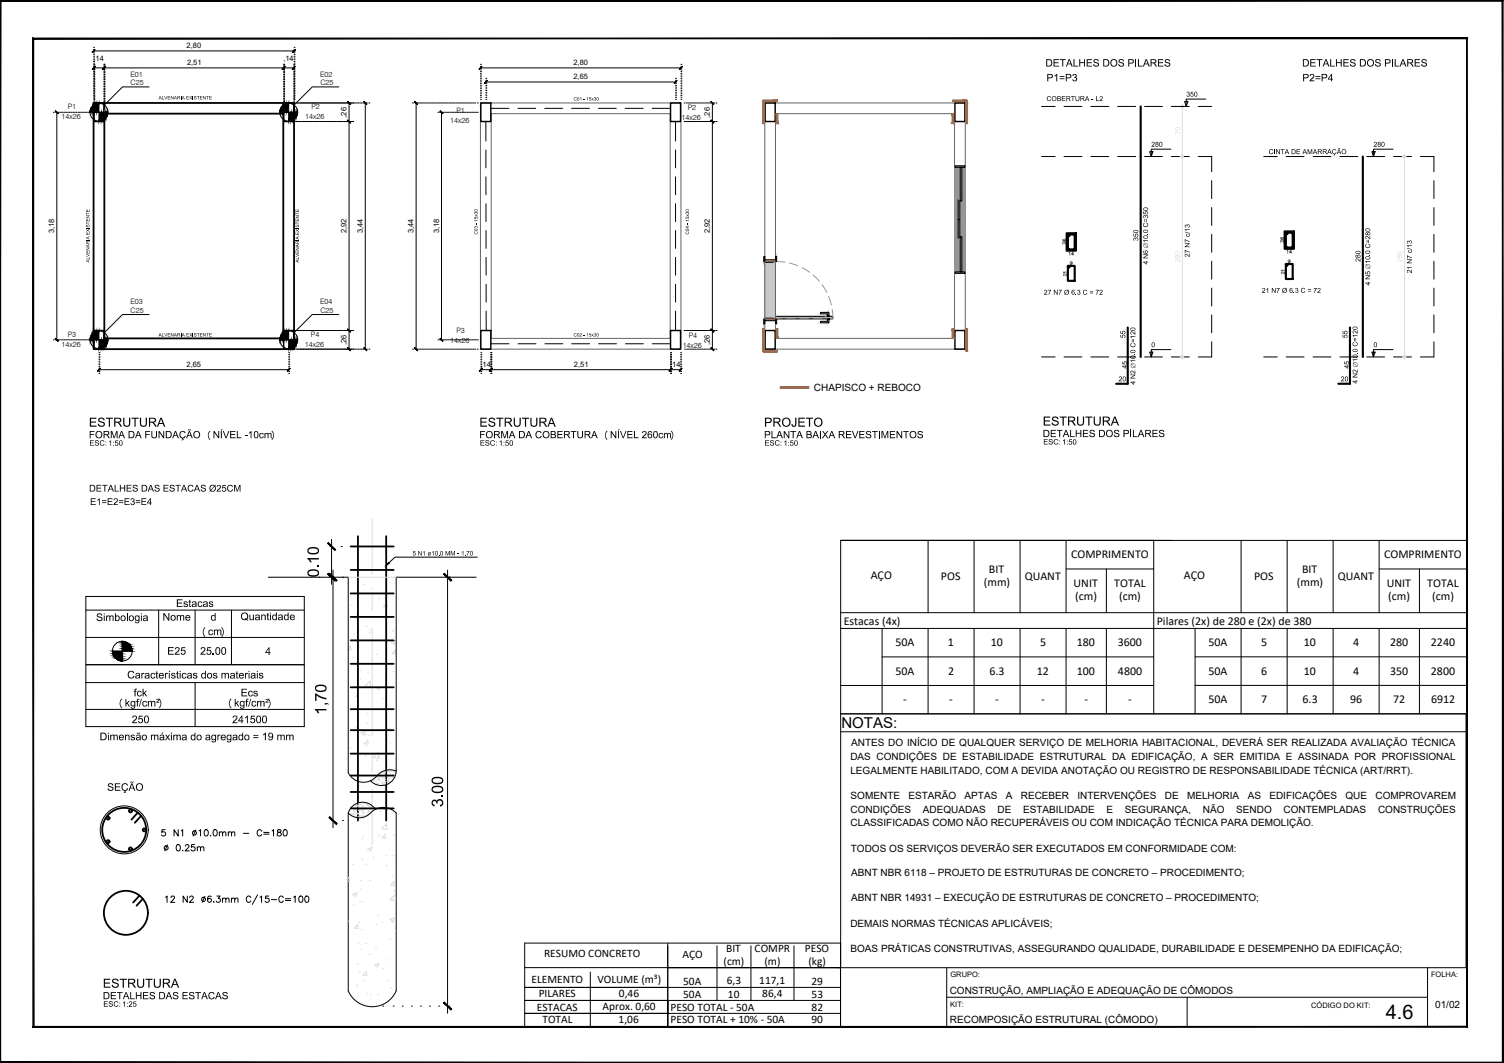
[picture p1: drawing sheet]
<svg xmlns="http://www.w3.org/2000/svg" width="420mm" height="297mm" viewBox="0 0 420 297" stroke-linecap="round" stroke-linejoin="round" font-family="sans-serif">
<defs><g id="words">
<text font-size="5.6" x="387.2" y="284.8">4.6</text>
<text font-size="4.2" x="235.1" y="203.5">NOTAS:</text>
<g font-size="4">
<text x="297.4" y="72.7">14</text>
<text x="356.7" y="78">21</text>
</g>
<g font-size="3.5">
<text x="298.4" y="69.5" transform="rotate(-90 298.4 69.5)">26</text>
<text x="358.4" y="72">14</text>
<text x="359.5" y="68.8" transform="rotate(-90 359.5 68.8)">26</text>
<text x="297.7" y="75.1">9</text>
</g>
<g font-size="3.3">
<text x="243.2" y="161.9">AÇO</text>
<text x="276.3" y="160">BIT</text>
<text x="299.2" y="156">COMPRIMENTO</text>
<text x="330.7" y="161.9">AÇO</text>
<text x="363.7" y="160">BIT</text>
<text x="386.7" y="156">COMPRIMENTO</text>
<text x="262.9" y="162.2">POS</text>
<text x="274.8" y="163.8">(mm)</text>
<text x="286.3" y="162">QUANT</text>
<text x="299.9" y="164">UNIT</text>
<text x="300.4" y="167.7">(cm)</text>
<text x="311.3" y="164">TOTAL</text>
<text x="312.6" y="167.8">(cm)</text>
<text x="350.3" y="162.2">POS</text>
<text x="362.3" y="163.8">(mm)</text>
<text x="373.7" y="162">QUANT</text>
<text x="387.4" y="164">UNIT</text>
<text x="387.8" y="167.7">(cm)</text>
<text x="398.7" y="164">TOTAL</text>
<text x="400.1" y="167.8">(cm)</text>
<text x="235.7" y="174.6">Estacas (4x)</text>
<text x="323.2" y="174.5">Pilares (2x) de 280 e (2x) de 380</text>
<text x="250.1" y="180.6">50A</text>
<text x="264.8" y="180.6">1</text>
<text x="276.8" y="180.6">10</text>
<text x="290.6" y="180.6">5</text>
<text x="300.8" y="180.6">180</text>
<text x="312.3" y="180.6">3600</text>
<text x="337.6" y="180.6">50A</text>
<text x="352.3" y="180.6">5</text>
<text x="364.2" y="180.6">10</text>
<text x="378" y="180.6">4</text>
<text x="388.3" y="180.6">280</text>
<text x="399.7" y="180.6">2240</text>
<text x="250.1" y="188.6">50A</text>
<text x="264.8" y="188.6">2</text>
<text x="276.4" y="188.6">6.3</text>
<text x="289.6" y="188.6">12</text>
<text x="300.8" y="188.6">100</text>
<text x="312.3" y="188.6">4800</text>
<text x="337.6" y="188.6">50A</text>
<text x="352.3" y="188.6">6</text>
<text x="364.2" y="188.6">10</text>
<text x="378" y="188.6">4</text>
<text x="388.3" y="188.6">350</text>
<text x="399.7" y="188.6">2800</text>
<text x="252.3" y="196.6">-</text>
<text x="265.2" y="196.6">-</text>
<text x="278" y="196.6">-</text>
<text x="290.9" y="196.6">-</text>
<text x="302.9" y="196.6">-</text>
<text x="315.2" y="196.6">-</text>
<text x="337.6" y="196.6">50A</text>
<text x="352.3" y="196.6">7</text>
<text x="363.9" y="196.6">6.3</text>
<text x="377.1" y="196.6">96</text>
<text x="389.2" y="196.6">72</text>
<text x="399.8" y="196.6">6912</text>
</g>
<g font-size="3.2">
<text x="152" y="267.4">RESUMO CONCRETO</text>
<text x="190.6" y="267.8">AÇO</text>
<text x="202.1" y="269.6">(cm)</text>
<text x="202.9" y="266.1">BIT</text>
<text x="210.8" y="266.1">COMPR</text>
<text x="213.6" y="269.6">(m)</text>
<text x="224.9" y="266.1">PESO</text>
<text x="225.9" y="269.6">(kg)</text>
<text x="148.5" y="274.8">ELEMENTO</text>
<text x="166.9" y="274.6">VOLUME (m³)</text>
<text x="190.8" y="275.2">50A</text>
<text x="203.1" y="274.9">6,3</text>
<text x="212.1" y="274.9">117,1</text>
<text x="226.7" y="275.2">29</text>
<text x="150.5" y="278.7">PILARES</text>
<text x="172.9" y="278.5">0,46</text>
<text x="190.8" y="278.8">50A</text>
<text x="203.3" y="278.8">10</text>
<text x="213" y="278.6">86,4</text>
<text x="226.7" y="278.8">53</text>
<text x="150" y="282.4">ESTACAS</text>
<text x="151.6" y="286">TOTAL</text>
<text x="168.3" y="282.1">Aprox. 0,60</text>
<text x="172.8" y="285.8">1,06</text>
<text x="187.3" y="282.4">PESO TOTAL - 50A</text>
<text x="187.3" y="286">PESO TOTAL + 10% - 50A</text>
<text x="226.7" y="286">90</text>
<text x="226.7" y="282.4">82</text>
</g>
<g font-size="2.8">
<text x="227.4" y="109.2">CHAPISCO + REBOCO</text>
<text x="237.8" y="208.5">ANTES DO INÍCIO DE QUALQUER SERVIÇO DE MELHORIA HABITACIONAL, DEVERÁ SER REALIZADA AVALIAÇÃO TÉCNICA</text>
<text x="237.6" y="212.3">DAS CONDIÇÕES DE ESTABILIDADE ESTRUTURAL DA EDIFICAÇÃO, A SER EMITIDA E ASSINADA POR PROFISSIONAL</text>
<text x="237.6" y="216.2">LEGALMENTE HABILITADO, COM A DEVIDA ANOTAÇÃO OU REGISTRO DE RESPONSABILIDADE TÉCNICA (ART/RRT).</text>
<text x="237.6" y="223.3">SOMENTE</text>
<text x="237.6" y="227">CONDIÇÕES</text>
<text x="253.8" y="223.3">ESTARÃO</text>
<text x="257.8" y="227">ADEQUADAS</text>
<text x="269.5" y="223.3">APTAS</text>
<text x="278.7" y="227">DE</text>
<text x="281" y="223.3">A</text>
<text x="285.2" y="223.3">RECEBER</text>
<text x="285.8" y="227">ESTABILIDADE</text>
<text x="301" y="223.3">INTERVENÇÕES</text>
<text x="309.1" y="227">E</text>
<text x="314.3" y="227">SEGURANÇA,</text>
<text x="325.4" y="223.3">DE</text>
<text x="331.6" y="223.3">MELHORIA</text>
<text x="336" y="227">NÃO</text>
<text x="345.4" y="227">SENDO</text>
<text x="348.6" y="223.3">AS</text>
<text x="354.6" y="223.3">EDIFICAÇÕES</text>
<text x="358.6" y="227">CONTEMPLADAS</text>
<text x="375.9" y="223.3">QUE</text>
<text x="384.3" y="223.3">COMPROVAREM</text>
<text x="385" y="227">CONSTRUÇÕES</text>
<text x="237.6" y="230.9">CLASSIFICADAS COMO NÃO RECUPERÁVEIS OU COM INDICAÇÃO TÉCNICA PARA DEMOLIÇÃO.</text>
<text x="237.7" y="238">TODOS OS SERVIÇOS DEVERÃO SER EXECUTADOS EM CONFORMIDADE COM:</text>
<text x="237.8" y="244.7">ABNT NBR 6118 – PROJETO DE ESTRUTURAS DE CONCRETO – PROCEDIMENTO;</text>
<text x="237.8" y="251.8">ABNT NBR 14931 – EXECUÇÃO DE ESTRUTURAS DE CONCRETO – PROCEDIMENTO;</text>
<text x="237.6" y="259">DEMAIS NORMAS TÉCNICAS APLICÁVEIS;</text>
<text x="237.6" y="266.1">BOAS PRÁTICAS CONSTRUTIVAS, ASSEGURANDO QUALIDADE, DURABILIDADE E DESEMPENHO DA EDIFICAÇÃO;</text>
<text x="315" y="273.3">PROCEDÊNCIA</text>
<text x="265.3" y="277.6">CONSTRUÇÃO, AMPLIAÇÃO E ADEQUAÇÃO DE CÔMODOS</text>
<text x="400.9" y="281.7">01/02</text>
<text x="265.4" y="285.9">RECOMPOSIÇÃO ESTRUTURAL (CÔMODO)</text>
</g>
<g font-size="2.1">
<text x="26.1" y="17.1">,14</text>
<text x="52.1" y="13.5">2,80</text>
<text x="79.2" y="17.1">,14</text>
<text x="36.4" y="21.4">E01</text>
<text x="36.5" y="23.8">C25</text>
<text x="52.3" y="18.3">2,51</text>
<text x="89.4" y="21.4">E02</text>
<text x="89.5" y="23.8">C25</text>
<text x="160.2" y="22.2">2,65</text>
<text x="160.2" y="18.3">2,80</text>
<text x="17.2" y="33.3">14x26</text>
<text x="18.9" y="30.5">P1</text>
<text x="85.3" y="33.3">14x26</text>
<text x="87" y="30.5">P2</text>
<text x="96.8" y="32.9" transform="rotate(-90 96.8 32.9)">,26</text>
<text x="125.8" y="34.3">14x26</text>
<text x="127.5" y="31.5">P1</text>
<text x="190.4" y="33.6">14x26</text>
<text x="192.1" y="30.8">P2</text>
<text x="198.3" y="32.9" transform="rotate(-90 198.3 32.9)">,26</text>
<text x="15.2" y="65.2" transform="rotate(-90 15.2 65.2)">3,18</text>
<text x="96.8" y="65.2" transform="rotate(-90 96.8 65.2)">2,92</text>
<text x="101.3" y="65.2" transform="rotate(-90 101.3 65.2)">3,44</text>
<text x="115.5" y="65.2" transform="rotate(-90 115.5 65.2)">3,44</text>
<text x="122.6" y="65.2" transform="rotate(-90 122.6 65.2)">3,18</text>
<text x="198.3" y="65.2" transform="rotate(-90 198.3 65.2)">2,92</text>
<text x="36.4" y="85">E03</text>
<text x="36.5" y="87.4">C25</text>
<text x="89.4" y="85">E04</text>
<text x="89.5" y="87.4">C25</text>
<text x="18.9" y="94.1">P3</text>
<text x="86.9" y="94.1">P4</text>
<text x="125.8" y="95.9">14x26</text>
<text x="127.5" y="93.1">P3</text>
<text x="192.4" y="94.3">P4</text>
<text x="17.2" y="96.9">14x26</text>
<text x="85.2" y="96.9">14x26</text>
<text x="96.8" y="96.5" transform="rotate(-90 96.8 96.5)">,26</text>
<text x="190.7" y="97.1">14x26</text>
<text x="198.3" y="96.5" transform="rotate(-90 198.3 96.5)">,26</text>
<text x="52.1" y="102.6">2,65</text>
<text x="134.2" y="102.6">,14</text>
<text x="160.3" y="102.6">2,51</text>
<text x="187.2" y="102.6">,14</text>
<text x="265.5" y="273.1">GRUPO:</text>
<text x="399.8" y="273.1">FOLHA:</text>
<text x="265.5" y="281.4">KIT:</text>
<text x="366.3" y="281.7">CÓDIGO DO KIT:</text>
</g>
</g></defs>
<!-- layer: 0 -->
<g fill="none" stroke="#000" stroke-width=".28">
<path d="M135.7 34v5.4M137 30.3h5.2M144.7 30.3h5M152.2 30.3h5M159.7 30.3h5M167.2 30.3h5M174.7 30.3h5M182.2 30.3h5.1M188.7 34v5.4M135.7 49.4l.1 5M135.7 41.9v5M135.8 56.9v5"/>
<path d="M188.7 41.9v5M188.7 49.4v5M188.7 56.9v5M135.8 71.9v5M135.8 64.4v5M135.8 79.4v5M188.7 64.4v5M188.7 71.9v5M188.7 79.4v5M135.8 86.9v5.5M137.1 96.1h5.1M144.7 96.1h5"/>
<path d="M152.2 96.1h5M159.7 96.1h5M167.2 96.1h5M174.7 96.1h5M182.2 96.1h5.1M188.7 86.9v5.5M234.8 204.5h174.8M234.8 270.4v-70.9h174.8v70.9"/>
</g>
<!-- layer: ARQ-PIS -->
<path d="M26.1 28.8h56v68.8h-56zM29.1 31.8h50v62.8h-50z" fill="none" stroke="#000" stroke-width=".51"/>
<!-- layer: FO-Estacas dos blocos -->
<g fill="none" stroke="#000" stroke-width=".28">
<circle cx="27.7" cy="31.4" r="2.51"/>
<circle cx="80.7" cy="31.4" r="2.51"/>
<circle cx="27.7" cy="94.9" r="2.51"/>
<circle cx="80.7" cy="94.9" r="2.51"/>
</g>
<!-- layer: LC-Estacas dos blocos -->
<path d="M25.1 31.4h5M78.1 31.4h5M25.1 95h5M78.1 95h5" fill="none" stroke="#000" stroke-width=".28"/>
<g fill="#000" stroke="#000" stroke-width=".28">
<path d="M25.5 30.1v1.3h-.3zM30.1 31.4v.6zM78.5 30.1v1.3h-.3zM83.1 31.4v.6zM25.5 93.7v1.3h-.3zM30.1 95v.6zM78.5 93.7v1.3h-.3zM83.1 95v.6z"/>
<path d="M25.5 30.1l-.3 1.3zM25.2 30.7l-.1 .7z"/>
<path d="M25.9 29.6l-.4 1.8h.4zM25.9 29.6l-.4 1.8v-1.3z"/>
<path d="M26.4 29.2l-.5 2.2h.5zM25.9 29.6l.5-.4-.5 2.2z"/>
<path d="M27 28.9l-.6 2.5h.6zM26.4 29.2l.6-.3-.6 2.5z"/>
<path d="M27.6 28.9l-.6 2.5h.6zM27 28.9h.6l-.6 2.5z"/>
<path d="M28.3 31.4l-.7 2.5 .7-.1zM27.6 31.4h.7l-.7 2.5z"/>
<path d="M28.9 31.4l-.6 2.4 .6-.3zM28.3 31.4h.6l-.6 2.4z"/>
<path d="M29.4 31.4l-.5 2.1 .5-.4zM28.9 31.4h.5l-.5 2.1z"/>
<path d="M29.8 31.4l-.4 1.7 .4-.5zM29.4 31.4h.4l-.4 1.7z"/>
<path d="M30.1 31.4l-.3 1.2zM29.8 31.4h.3l-.3 1.2z"/>
<path d="M78.5 30.1l-.3 1.3zM78.2 30.7l-.1 .7z"/>
<path d="M78.9 29.6l-.4 1.8h.4zM78.9 29.6l-.4 1.8v-1.3z"/>
<path d="M79.4 29.2l-.5 2.2h.5zM78.9 29.6l.5-.4-.5 2.2z"/>
<path d="M80 28.9l-.6 2.5h.6zM79.4 29.2l.6-.3-.6 2.5z"/>
<path d="M80.6 28.9l-.6 2.5h.6zM80 28.9h.6l-.6 2.5z"/>
<path d="M81.3 31.4l-.7 2.5 .7-.1zM80.6 31.4h.7l-.7 2.5z"/>
<path d="M81.9 31.4l-.6 2.4 .6-.3zM81.3 31.4h.6l-.6 2.4z"/>
<path d="M82.4 31.4l-.5 2.1 .5-.4zM81.9 31.4h.5l-.5 2.1z"/>
<path d="M82.8 31.4l-.4 1.7 .4-.5zM82.4 31.4h.4l-.4 1.7z"/>
<path d="M83.1 31.4l-.3 1.2zM82.8 31.4h.3l-.3 1.2z"/>
<path d="M25.5 93.7l-.3 1.3zM25.2 94.3l-.1 .7z"/>
<path d="M25.9 93.2l-.4 1.8h.4zM25.9 93.2l-.4 1.8v-1.3z"/>
<path d="M26.4 92.8l-.5 2.2h.5zM25.9 93.2l.5-.4-.5 2.2z"/>
<path d="M27 92.5l-.6 2.5h.6zM26.4 92.8l.6-.3-.6 2.5z"/>
<path d="M27.6 92.5l-.6 2.5h.6zM27 92.5h.6l-.6 2.5z"/>
<path d="M28.3 95l-.7 2.5 .7-.1zM27.6 95h.7l-.7 2.5z"/>
<path d="M28.9 95l-.6 2.4 .6-.3zM28.3 95h.6l-.6 2.4z"/>
<path d="M29.4 95l-.5 2.1 .5-.4zM28.9 95h.5l-.5 2.1z"/>
<path d="M29.8 95l-.4 1.7 .4-.5zM29.4 95h.4l-.4 1.7z"/>
<path d="M30.1 95l-.3 1.2zM29.8 95h.3l-.3 1.2z"/>
<path d="M78.5 93.7l-.3 1.3zM78.2 94.3l-.1 .7z"/>
<path d="M78.9 93.2l-.4 1.8h.4zM78.9 93.2l-.4 1.8v-1.3z"/>
<path d="M79.4 92.8l-.5 2.2h.5zM78.9 93.2l.5-.4-.5 2.2z"/>
<path d="M80 92.5l-.6 2.5h.6zM79.4 92.8l.6-.3-.6 2.5z"/>
<path d="M80.6 92.5l-.6 2.5h.6zM80 92.5h.6l-.6 2.5z"/>
<path d="M81.3 95l-.7 2.5 .7-.1zM80.6 95h.7l-.7 2.5z"/>
<path d="M81.9 95l-.6 2.4 .6-.3zM81.3 95h.6l-.6 2.4z"/>
<path d="M82.4 95l-.5 2.1 .5-.4zM81.9 95h.5l-.5 2.1z"/>
<path d="M82.8 95l-.4 1.7 .4-.5zM82.4 95h.4l-.4 1.7z"/>
<path d="M83.1 95l-.3 1.2zM82.8 95h.3l-.3 1.2z"/>
</g>
<!-- layer: FO-Pilares -->
<path d="M26.2 28.8h2.8v5.2h-2.8zM79.2 28.8h2.8v5.2h-2.8zM134.3 28.8h2.8v5.2h-2.8zM187.3 28.8h2.8v5.2h-2.8zM213.7 28.8h2.9v5.2h-2.9zM266.8 28.8h2.8v5.2h-2.8zM26.2 92.4h2.8v5.2h-2.8zM79.2 92.4h2.8v5.2h-2.8zM134.3 92.4h2.8v5.2h-2.8zM187.3 92.4h2.8v5.2h-2.8zM213.7 92.4h2.9v5.2h-2.9zM266.8 92.4h2.8v5.2h-2.8z" fill="none" stroke="#000" stroke-width=".4"/>
<!-- layer: ARQ-COTA-50 -->
<path d="M41.7 24.3h-7.5l-5.1 5.1M94.7 24.3h-7.5l-5.1 5.1M41.7 87.9h-7.5l-5.1 5.1M94.7 87.9h-7.5l-5.1 5.1" fill="none" stroke="#000" stroke-width=".28"/>
<!-- layer: AR-COTA -->
<g fill="none" stroke="#000" stroke-width=".28">
<path d="M26.1 19.5h.1M26.1 19.1h.1M26.1 18.6h.1M26.1 18.1h.1M26.1 17.6h.1M26.1 17.2h.1M26.1 16.7h.1M26.1 16.2h.1M26.1 15.7h.1M26.1 15.3h.1M26.1 14.8h.1M26.1 14.3h.1"/>
<path d="M26.1 13.8h.1M26.1 13.2h.1M26.1 14.2h56M26.2 19.9h.1M26.2 19.4h.1M26.2 18.9h.1M26.2 18.4h.1M26.2 18h.1M26.2 19h55.8M29 19.9h.1M29 19.4h.1M29 18.9h.1"/>
<path d="M29 18.4h.1M29 18h.1M79.2 19.9h.1M79.2 19.4h.1M79.2 18.9h.1M79.2 18.4h.1M79.2 18h.1M82 19.9h.1M82 19.4h.1M82 18.9h.1M82 18.4h.1M82 18h.1"/>
<path d="M82.1 19.5h.1M82.1 19.1h.1M82.1 18.6h.1M82.1 18.1h.1M82.1 17.6h.1M82.1 17.2h.1M82.1 16.7h.1M82.1 16.2h.1M82.1 15.7h.1M82.1 15.3h.1M82.1 14.8h.1M82.1 14.3h.1"/>
<path d="M82.1 13.8h.1M82.1 13.2h.1M134.2 19.5h.1M134.2 19.1h.1M134.2 18.6h.1M134.2 18h.1M134.2 19h56M190.2 19.5h.1M190.2 19.1h.1M190.2 18.6h.1M190.2 18h.1M14.9 31.4h.1"/>
<path d="M15.5 31.4h.1M15.9 31.4v63.6M16 31.4h.1M16.5 31.4h.1M17 31.4h.1M17.4 31.4h.1M17.9 31.4h.1M18.4 31.4h.1M18.9 31.4h.1M19.3 31.4h.1M19.8 31.4h.1M20.3 31.4h.1"/>
<path d="M20.8 31.4h.1M21.2 31.4h.1M21.7 31.4h.1M22.2 31.4h.1M22.7 31.4h.1M23.1 31.4h.1M23.6 31.4h.1M24.1 31.4h.1M24.6 31.4h.1M25 31.4h.1M25.5 31.4h.1M26 31.4h.1"/>
<path d="M26.1 27.8h.1M26.1 27.2h.1M26.1 26.7h.1M26.1 26.2h.1M26.1 25.7h.1M26.1 25.3h.1M26.1 24.8h.1M26.1 24.3h.1M26.1 23.8h.1M26.1 23.4h.1M26.1 22.9h.1M26.1 22.4h.1"/>
<path d="M26.1 21.9h.1M26.1 21.4h.1M26.1 21h.1M26.1 20.5h.1M26.1 20h.1M26.2 30.4h.1M26.2 29.9h.1M26.2 29.4h.1M26.2 28.9h.1M26.2 28.5h.1M26.2 28h.1M26.2 27.5h.1"/>
<path d="M26.2 27h.1M26.2 26.6h.1M26.2 26.1h.1M26.2 25.6h.1M26.2 25.1h.1M26.2 24.6h.1M26.2 24.2h.1M26.2 23.7h.1M26.2 23.2h.1M26.2 22.7h.1M26.2 22.3h.1M26.2 21.8h.1"/>
<path d="M26.2 21.3h.1M26.2 20.8h.1M26.2 20.3h.1M26.6 31.4h.1M29 30.4h.1M29 29.9h.1M29 29.4h.1M29 28.9h.1M29 28.5h.1M29 28h.1M29 27.5h.1M29 27h.1"/>
<path d="M29 26.6h.1M29 26.1h.1M29 25.6h.1M29 25.1h.1M29 24.6h.1M29 24.2h.1M29 23.7h.1M29 23.2h.1M29 22.7h.1M29 22.3h.1M29 21.8h.1M29 21.3h.1"/>
<path d="M29 20.8h.1M29 20.3h.1M79.2 30.4h.1M79.2 29.9h.1M79.2 29.4h.1M79.2 28.9h.1M79.2 28.5h.1M79.2 28h.1M79.2 27.5h.1M79.2 27h.1M79.2 26.6h.1M79.2 26.1h.1"/>
<path d="M79.2 25.6h.1M79.2 25.1h.1M79.2 24.6h.1M79.2 24.2h.1M79.2 23.7h.1M79.2 23.2h.1M79.2 22.7h.1M79.2 22.3h.1M79.2 21.8h.1M79.2 21.3h.1M79.2 20.8h.1M79.2 20.3h.1"/>
<path d="M81.6 34h.1M81.6 28.8h.1M82 30.4h.1M82 29.9h.1M82 29.4h.1M82 28.9h.1M82 28.5h.1M82 28h.1M82 27.5h.1M82 27h.1M82 26.6h.1M82 26.1h.1"/>
<path d="M82 25.6h.1M82 25.1h.1M82 24.6h.1M82 24.2h.1M82 23.7h.1M82 23.2h.1M82 22.7h.1M82 22.3h.1M82 21.8h.1M82 21.3h.1M82 20.8h.1M82 20.3h.1"/>
<path d="M82.1 27.8h.1M82.1 27.2h.1M82.1 26.7h.1M82.1 26.2h.1M82.1 25.7h.1M82.1 25.3h.1M82.1 24.8h.1M82.1 24.3h.1M82.1 23.8h.1M82.1 23.4h.1M82.1 22.9h.1M82.1 22.4h.1"/>
<path d="M82.1 21.9h.1M82.1 21.4h.1M82.1 21h.1M82.1 20.5h.1M82.1 20h.1M82.2 34h.1M82.2 28.8h.1M82.7 34h.1M82.7 28.8h.1M83.1 28.8h.1M83.2 34h.1M83.2 28.8h.1"/>
<path d="M83.7 34h.1M83.7 28.8h.1M83.8 28.8h.1M84.1 34h.1M84.1 28.8h.1M84.2 28.8h.1M84.6 34h.1M84.6 28.8h.1M84.7 28.8h.1M85.1 34h.1M85.1 28.8h.1M85.2 28.8h.1"/>
<path d="M85.6 34h.1M85.6 28.8h.1M85.7 28.8h.1M86 34h.1M86 28.8h.1M86.1 28.8h.1M86.5 34h.1M86.5 28.8h.1M86.6 28.8h.1M87 34h.1M87 28.8h.1M87.1 28.8h.1"/>
<path d="M87.5 34h.1M87.5 28.8h.1M87.6 28.8h.1M87.9 34h.1M87.9 28.8h.1M88.1 28.8h.1M88.4 34h.1M88.4 28.8h.1M88.5 28.8h.1M88.9 34h.1M88.9 28.8h.1M89 28.8h.1"/>
<path d="M89.4 34h.1M89.4 28.8h.1M89.5 28.8h.1M89.8 34h.1M89.8 28.8h.1M90 28.8h.1M90.3 34h.1M90.3 28.8h.1M90.4 28.8h.1M90.8 34h.1M90.8 28.8h.1M90.9 28.8h.1"/>
<path d="M91.3 34h.1M91.3 28.8h.1M91.4 28.8h.1M91.7 34h.1M91.7 28.8h.1M91.9 28.8h.1M92.2 34h.1M92.2 28.8h.1M92.3 28.8h.1M92.7 34h.1M92.7 28.8h.1M92.8 28.8h.1"/>
<path d="M93.2 34h.1M93.2 28.8h.1M93.3 28.8h.1M93.6 34h.1M93.6 28.8h.1M93.8 28.8h.1M94.1 34h.1M94.1 28.8h.1M94.2 28.8h.1M94.6 34h.1M94.6 28.8h.1M94.7 28.8h.1"/>
<path d="M95.1 34h.1M95.1 28.8h.1M95.2 28.8h.1M95.5 34h.1M95.5 28.8h.1M95.7 28.8h.1M96 34h.1M96 28.8h.1M96.1 28.8h.1M96.5 34h.1M96.5 28.8h.1M96.6 28.8h.1"/>
<path d="M97 34h.1M97 28.8h.1M97.1 28.8h.1M97.5 34h.1M97.5 28.8h.1M97.5 28.8v68.8M97.6 28.8h.1M97.9 34h.1M97.9 28.8h.1M98 28.8h.1M98.5 34h.1M98.5 28.8h.1"/>
<path d="M99 28.8h.1M99.5 28.8h.1M99.9 28.8h.1M100.4 28.8h.1M100.9 28.8h.1M101.4 28.8h.1M101.9 28.8h.1M102 28.8v68.8M102.3 28.8h.1M103 28.8h.1M115.2 28.8h.1M116 28.8h.1"/>
<path d="M116.2 28.8v68.8M116.4 28.8h.1M116.9 28.8h.1M117.4 28.8h.1M117.9 28.8h.1M118.3 28.8h.1M118.8 28.8h.1M119.3 28.8h.1M119.8 28.8h.1M120.2 28.8h.1M120.7 28.8h.1M121.2 28.8h.1"/>
<path d="M121.7 28.8h.1M122.1 28.8h.1M122.3 31.4h.1M122.6 28.8h.1M122.8 31.4h.1M123.1 28.8h.1M123.3 31.4h.1M123.3 31.4v63.6M123.6 28.8h.1M123.8 31.4h.1M124 28.8h.1M124.2 31.4h.1"/>
<path d="M124.5 28.8h.1M124.7 31.4h.1M125 28.8h.1M125.2 31.4h.1M125.5 28.8h.1M125.7 31.4h.1M125.9 28.8h.1M126.2 31.4h.1M126.4 28.8h.1M126.6 31.4h.1M126.9 28.8h.1M127.1 31.4h.1"/>
<path d="M127.4 28.8h.1M127.6 31.4h.1M127.8 28.8h.1M128.1 31.4h.1M128.3 28.8h.1M128.5 31.4h.1M128.8 28.8h.1M129 31.4h.1M129.3 28.8h.1M129.5 31.4h.1M129.8 28.8h.1M130 31.4h.1"/>
<path d="M130.2 28.8h.1M130.5 31.4h.1M130.7 28.8h.1M130.9 31.4h.1M131.2 28.8h.1M131.4 31.4h.1M131.7 28.8h.1M131.9 31.4h.1M132.1 28.8h.1M132.4 31.4h.1M132.6 28.8h.1M132.8 31.4h.1"/>
<path d="M133.3 31.4h.1M133.3 28.8h.1M134.2 27.8h.1M134.2 27.2h.1M134.2 26.7h.1M134.2 26.2h.1M134.2 25.7h.1M134.2 25.3h.1M134.2 24.8h.1M134.2 24.3h.1M134.2 23.8h.1M134.2 23.4h.1"/>
<path d="M134.2 22.9h.1M134.2 22.4h.1M134.2 21.9h.1M134.2 21.4h.1M134.2 21h.1M134.2 20.5h.1M134.2 20h.1M135.7 27.8h.1M135.7 27.2h.1M135.7 26.7h.1M135.7 26.3h.1M135.7 25.8h.1"/>
<path d="M135.7 25.3h.1M135.7 24.8h.1M135.7 24.3h.1M135.7 23.9h.1M135.7 23.4h.1M135.7 22.9h.1M135.7 22.4h.1M135.7 21.9h.1M135.7 22.9h53M188.7 27.8h.1M188.7 27.2h.1M188.7 26.7h.1"/>
<path d="M188.7 26.3h.1M188.7 25.8h.1M188.7 25.3h.1M188.7 24.8h.1M188.7 24.3h.1M188.7 23.9h.1M188.7 23.4h.1M188.7 22.9h.1M188.7 22.4h.1M188.7 21.9h.1M190.2 27.8h.1M190.2 27.2h.1"/>
<path d="M190.2 26.7h.1M190.2 26.2h.1M190.2 25.7h.1M190.2 25.3h.1M190.2 24.8h.1M190.2 24.3h.1M190.2 23.8h.1M190.2 23.4h.1M190.2 22.9h.1M190.2 22.4h.1M190.2 21.9h.1M190.2 21.4h.1"/>
<path d="M190.2 21h.1M190.2 20.5h.1M190.2 20h.1M191.1 34h.1M191.1 28.8h.1M191.7 34h.1M191.7 28.8h.1M192.2 34h.1M192.2 28.8h.1M192.7 34h.1M192.7 28.8h.1M193.2 34h.1"/>
<path d="M193.2 28.8h.1M193.7 34h.1M193.7 28.8h.1M194.1 34h.1M194.1 28.8h.1M194.6 34h.1M194.6 28.8h.1M195.1 34h.1M195.1 28.8h.1M195.6 34h.1M195.6 28.8h.1M196 34h.1"/>
<path d="M196 28.8h.1M196.5 34h.1M196.5 28.8h.1M197 34h.1M197 28.8h.1M197.5 34h.1M197.5 28.8h.1M198 34h.1M198 28.8h.1M198.4 34h.1M198.4 28.8h.1M198.9 34h.1"/>
<path d="M198.9 28.8h.1M199 28.8v68.8M199.4 34h.1M199.4 28.8h.1M200 34h.1M200 28.8h.1M14.9 95h.1M15.5 95h.1M16 95h.1M16.5 95h.1M17 95h.1M17.4 95h.1"/>
<path d="M17.9 95h.1M18.4 95h.1M18.9 95h.1M19.3 95h.1M19.8 95h.1M20.3 95h.1M20.8 95h.1M21.2 95h.1M21.7 95h.1M22.2 95h.1M22.7 95h.1M23.1 95h.1"/>
<path d="M23.6 95h.1M24.1 95h.1M24.6 95h.1M25 95h.1M25.5 95h.1M26 95h.1M26.6 95h.1M27.6 98.6h.1M27.6 99h.1M27.6 99.5h.1M27.6 100h.1M80.6 98.6h.1"/>
<path d="M80.6 99h.1M80.6 99.5h.1M80.6 100h.1M81.6 92.4h.1M81.6 97.6h.1M82.2 92.4h.1M82.2 97.6h.1M82.7 92.4h.1M82.7 97.6h.1M83.1 97.6h.1M83.2 92.4h.1M83.2 97.6h.1"/>
<path d="M83.7 92.4h.1M83.7 97.6h.1M83.8 97.6h.1M84.1 92.4h.1M84.1 97.6h.1M84.2 97.6h.1M84.6 92.4h.1M84.6 97.6h.1M84.7 97.6h.1M85.1 92.4h.1M85.1 97.6h.1M85.2 97.6h.1"/>
<path d="M85.6 92.4h.1M85.6 97.6h.1M85.7 97.6h.1M86 92.4h.1M86 97.6h.1M86.1 97.6h.1M86.5 92.4h.1M86.5 97.6h.1M86.6 97.6h.1M87 92.4h.1M87 97.6h.1M87.1 97.6h.1"/>
<path d="M87.5 92.4h.1M87.5 97.6h.1M87.6 97.6h.1M87.9 92.4h.1M87.9 97.6h.1M88.1 97.6h.1M88.4 92.4h.1M88.4 97.6h.1M88.5 97.6h.1M88.9 92.4h.1M88.9 97.6h.1M89 97.6h.1"/>
<path d="M89.4 92.4h.1M89.4 97.6h.1M89.5 97.6h.1M89.8 92.4h.1M89.8 97.6h.1M90 97.6h.1M90.3 92.4h.1M90.3 97.6h.1M90.4 97.6h.1M90.8 92.4h.1M90.8 97.6h.1M90.9 97.6h.1"/>
<path d="M91.3 92.4h.1M91.3 97.6h.1M91.4 97.6h.1M91.7 92.4h.1M91.7 97.6h.1M91.9 97.6h.1M92.2 92.4h.1M92.2 97.6h.1M92.3 97.6h.1M92.7 92.4h.1M92.7 97.6h.1M92.8 97.6h.1"/>
<path d="M93.2 92.4h.1M93.2 97.6h.1M93.3 97.6h.1M93.6 92.4h.1M93.6 97.6h.1M93.8 97.6h.1M94.1 92.4h.1M94.1 97.6h.1M94.2 97.6h.1M94.6 92.4h.1M94.6 97.6h.1M94.7 97.6h.1"/>
<path d="M95.1 92.4h.1M95.1 97.6h.1M95.2 97.6h.1M95.5 92.4h.1M95.5 97.6h.1M95.7 97.6h.1M96 92.4h.1M96 97.6h.1M96.1 97.6h.1M96.5 92.4h.1M96.5 97.6h.1M96.6 97.6h.1"/>
<path d="M97 92.4h.1M97 97.6h.1M97.1 97.6h.1M97.5 92.4h.1M97.5 97.6h.1M97.6 97.6h.1M97.9 92.4h.1M97.9 97.6h.1M98 97.6h.1M98.5 92.4h.1M98.5 97.6h.1M99 97.6h.1"/>
<path d="M99.5 97.6h.1M99.9 97.6h.1M100.4 97.6h.1M100.9 97.6h.1M101.4 97.6h.1M101.9 97.6h.1M102.3 97.6h.1M103 97.6h.1M115.2 97.6h.1M116 97.6h.1M116.4 97.6h.1M116.9 97.6h.1"/>
<path d="M117.4 97.6h.1M117.9 97.6h.1M118.3 97.6h.1M118.8 97.6h.1M119.3 97.6h.1M119.8 97.6h.1M120.2 97.6h.1M120.7 97.6h.1M121.2 97.6h.1M121.7 97.6h.1M122.1 97.6h.1M122.3 95h.1"/>
<path d="M122.6 97.6h.1M122.8 95h.1M123.1 97.6h.1M123.3 95h.1M123.6 97.6h.1M123.8 95h.1M124 97.6h.1M124.2 95h.1M124.5 97.6h.1M124.7 95h.1M125 97.6h.1M125.2 95h.1"/>
<path d="M125.5 97.6h.1M125.7 95h.1M125.9 97.6h.1M126.2 95h.1M126.4 97.6h.1M126.6 95h.1M126.9 97.6h.1M127.1 95h.1M127.4 97.6h.1M127.6 95h.1M127.8 97.6h.1M128.1 95h.1"/>
<path d="M128.3 97.6h.1M128.5 95h.1M128.8 97.6h.1M129 95h.1M129.3 97.6h.1M129.5 95h.1M129.8 97.6h.1M130 95h.1M130.2 97.6h.1M130.5 95h.1M130.7 97.6h.1M130.9 95h.1"/>
<path d="M131.2 97.6h.1M131.4 95h.1M131.7 97.6h.1M131.9 95h.1M132.1 97.6h.1M132.4 95h.1M132.6 97.6h.1M132.8 95h.1M133.3 95h.1M133.3 97.6h.1M134.3 98.6h.1M134.3 99h.1"/>
<path d="M134.3 99.5h.1M134.3 100h.1M137.1 98.6h.1M137.1 99h.1M137.1 99.5h.1M137.1 100h.1M187.3 98.6h.1M187.3 99h.1M187.3 99.5h.1M187.3 100h.1M190.1 98.6h.1M190.1 99h.1"/>
<path d="M190.1 99.5h.1M190.1 100h.1M191.1 92.4h.1M191.2 97.6h.1M191.7 92.4h.1M191.8 97.6h.1M192.2 92.4h.1M192.3 97.6h.1M192.7 92.4h.1M192.8 97.6h.1M193.2 92.4h.1M193.2 97.6h.1"/>
<path d="M193.7 92.4h.1M193.7 97.6h.1M194.1 92.4h.1M194.2 97.6h.1M194.6 92.4h.1M194.7 97.6h.1M195.1 92.4h.1M195.1 97.6h.1M195.6 92.4h.1M195.6 97.6h.1M196 92.4h.1M196.1 97.6h.1"/>
<path d="M196.5 92.4h.1M196.6 97.6h.1M197 92.4h.1M197 97.6h.1M197.5 92.4h.1M197.5 97.6h.1M198 92.4h.1M198 97.6h.1M198.4 92.4h.1M198.5 97.6h.1M198.9 92.4h.1M198.9 97.6h.1"/>
<path d="M199.4 92.4h.1M199.4 97.6h.1M200 92.4h.1M200 97.6h.1M27.6 100.5h.1M27.6 101h.1M27.6 101.4h.1M27.6 101.9h.1M27.6 102.4h.1M27.6 102.9h.1M27.6 103.3h.1M27.6 103.8h.1"/>
<path d="M27.6 104.3h.1M27.6 103.3h53M80.6 100.5h.1M80.6 101h.1M80.6 101.4h.1M80.6 101.9h.1M80.6 102.4h.1M80.6 102.9h.1M80.6 103.3h.1M80.6 103.8h.1M80.6 104.3h.1M134.3 100.5h.1"/>
<path d="M134.3 101h.1M134.3 101.4h.1M134.3 101.9h.1M134.3 102.4h.1M134.3 102.9h.1M134.3 103.3h.1M134.3 103.8h.1M134.3 104.3h.1M134.3 103.3h55.8M137.1 100.5h.1M137.1 101h.1M137.1 101.4h.1"/>
<path d="M137.1 101.9h.1M137.1 102.4h.1M137.1 102.9h.1M137.1 103.3h.1M137.1 103.8h.1M137.1 104.3h.1M187.3 100.5h.1M187.3 101h.1M187.3 101.4h.1M187.3 101.9h.1M187.3 102.4h.1M187.3 102.9h.1"/>
<path d="M187.3 103.3h.1M187.3 103.8h.1M187.3 104.3h.1M190.1 100.5h.1M190.1 101h.1M190.1 101.4h.1M190.1 101.9h.1M190.1 102.4h.1M190.1 102.9h.1M190.1 103.3h.1M190.1 103.8h.1M190.1 104.3h.1"/>
<path d="M92.2 152.7h.1M92.6 150.7v12.6M93 159.3v72M95.3 152.7h.1M98.4 152.7h.1M125 159.3v123.8M89.1 161.3h.1M92.6 161.3h.1M93 161.3h.1M95.7 161.3h.1M125.5 161.3h.1M92.6 229.3h.1"/>
<path d="M95.7 229.3h.1M106.9 281.1h.1M109.8 281.1h.1M112.4 281.1h.1M114.9 281.1h.1M117.5 281.1h.1M120 281.1h.1M122.5 281.1h.1M125.4 281.1h.1"/>
</g>
<g fill="#000" stroke="#000" stroke-width=".28">
<path d="M26.5 13.8l-.7 .9zM26.5 13.8l-.7 .9z"/>
<path d="M26.6 18.5l-.7 .9zM25.8 19.3l.8-.8z"/>
<path d="M29.4 18.5l-.7 .9zM29.4 18.5l-.7 .9z"/>
<path d="M29.4 18.5l-.7 .9zM29.4 18.5l-.7 .9z"/>
<path d="M78.8 19.3l.8-.8zM79.6 18.5l-.7 .9z"/>
<path d="M79.6 18.5l-.7 .9zM78.8 19.3l.8-.8z"/>
<path d="M82.4 18.5l-.7 .9zM82.4 18.5l-.7 .9z"/>
<path d="M81.7 14.6l.8-.8zM82.5 13.8l-.7 .9z"/>
<path d="M134.6 18.5l-.7 .9zM134.6 18.5l-.7 .9z"/>
<path d="M190.6 18.5l-.7 .9zM190.6 18.5l-.7 .9z"/>
<path d="M15.5 31l.7 .8zM15.5 31l.8 .7z"/>
<path d="M97.2 33.6l.7 .7zM97.1 33.6l.8 .7z"/>
<path d="M97.1 33.6l.8 .7zM97.2 33.6l.7 .7z"/>
<path d="M97.1 28.4l.8 .7zM97.1 28.4l.8 .7z"/>
<path d="M101.6 28.4l.9 .7zM101.7 28.3l.8 .8z"/>
<path d="M115.8 28.4l.8 .7zM115.8 28.4l.8 .7z"/>
<path d="M122.9 31l.8 .8zM122.9 31l.8 .7z"/>
<path d="M136.1 22.5l-.7 .8zM136.1 22.5l-.7 .8z"/>
<path d="M189.1 22.5l-.7 .8zM189.1 22.5l-.7 .8z"/>
<path d="M198.7 33.6l.7 .7zM198.6 33.6l.7 .8z"/>
<path d="M198.6 33.6l.7 .8zM198.7 33.6l.7 .7z"/>
<path d="M198.6 28.4l.8 .7zM198.6 28.4l.8 .7z"/>
<path d="M15.5 94.6l.8 .7zM15.5 94.6l.7 .8z"/>
<path d="M97.1 92l.8 .7zM97.1 92l.8 .7z"/>
<path d="M97.2 97.1l.7 .8zM97.1 97.2l.8 .7z"/>
<path d="M97.1 92l.8 .7zM97.1 92l.8 .7z"/>
<path d="M101.7 97.1l.8 .8zM101.6 97.2l.9 .7z"/>
<path d="M115.9 97.1l.7 .8zM115.8 97.2l.8 .8z"/>
<path d="M122.9 94.6l.8 .7zM122.9 94.6l.8 .8z"/>
<path d="M198.6 92l.8 .7zM198.6 92l.7 .8z"/>
<path d="M198.7 97.1l.7 .8zM198.6 97.2l.7 .8z"/>
<path d="M198.6 92l.7 .8zM198.6 92l.8 .7z"/>
<path d="M28 102.9l-.7 .8zM27.2 103.6l.8-.7z"/>
<path d="M81 102.9l-.7 .8zM81 102.9l-.7 .8z"/>
<path d="M134.7 102.9l-.7 .8zM133.9 103.6l.8-.7z"/>
<path d="M136.7 103.6l.8-.7zM137.5 102.9l-.7 .8z"/>
<path d="M137.5 102.9l-.7 .8zM137.5 102.9l-.7 .8z"/>
<path d="M186.9 103.6l.8-.7zM187.7 102.9l-.7 .8z"/>
<path d="M187.7 102.9l-.7 .8zM187.7 102.9l-.7 .8z"/>
<path d="M190.5 102.9l-.7 .8zM190.5 102.9l-.7 .8z"/>
<path d="M91.5 151.8l2 2 .2-.2zM91.5 151.8l.2-.2 2 2z"/>
<path d="M91.7 160.2l-.2 .2 2.2 1.8zM91.5 160.4l2.2 1.8-.2 .2z"/>
<path d="M91.9 160.4l2 2 .2-.2zM92.1 160.2l2 2-2.2-1.8z"/>
<path d="M123.9 160.4l2 2 .3-.2zM123.9 160.4l.2-.2 2.1 2z"/>
<path d="M92.1 228.2l-.2 .2 2.2 1.8zM91.9 228.4l2.2 1.8-.2 .2z"/>
<path d="M124.1 280l-.2 .2 2.3 1.8zM123.9 280.2l2.3 1.8-.3 .2z"/>
</g>
<!-- layer: FO-TEXTOS_1 -->
<g fill="#000">
<path d="M45.3 26.8l.1 .9 .4 .1h-.5zM45.9 26.8l.4 .9 .5-.9-.4 1zM46.9 26.8h.6l-.5 .2v.2h.5l-.5 .1v.4l.6 .1h-.7zM47.7 26.8l.6 .8 .2-.8v1l-.6-.8-.2 .8zM50.5 26.8l.1 1zM52.1 26.8h.7l-.6 .2v.2h.5l-.5 .1v.4l.6 .1h-.7zM52.9 26.8l.4 .4 .4-.4-.3 .5 .3 .5-.4-.4-.4 .4 .3-.5zM53.8 26.8l.2 1zM54.2 26.9h.6l.1 .2-.6-.1 .6 .4-.1 .3-.6-.1-.1-.1 .3 .2 .4-.1-.5-.4zM55 26.8h.7l-.3 .2v.8l-.1-.8zM55.9 26.8h.6l-.5 .2v.2h.5l-.5 .1v.4l.6 .1h-.7zM56.7 26.8l.7 .8 .1-.8v1l-.6-.8-.2 .8z"/>
<path d="M57.6 26.8h.8l-.4 .2v.8l-.1-.8zM58.5 26.8h.7l-.6 .2v.2h.5l-.5 .1v.4l.6 .1h-.7zM160.4 27.3l.6-.1 .1 .2-.5-.2-.2 .3 .2 .5 .5-.2-.1 .2-.6-.1zM162 27.4l.4-.3v1l-.1-.7zM163 27.7l.4 .1zM163.9 27.4l.4-.3v1l-.2-.7zM164.7 27.2h.4l-.3 .1-.1 .2 .4 .1-.1 .5-.5-.2h.5v-.3l-.4 .1zM165.2 27.4l.3 .3 .3-.3-.2 .3 .3 .4-.4-.3-.3 .3 .3-.4zM166 27.2l.5 .1v.6l-.2 .2-.4-.3 .5 .1-.2-.2 .2-.4-.3 .1zM24.1 59.3l.1 .4 .8 .1h-.8l-.1 .3zM24.1 58.5l.1 .6h.2v-.5l.2 .5h.3l.1-.6v.7h-.9zM82.6 59.3l.1 .4 .8 .1h-.8l-.1 .3z"/>
<path d="M82.6 58.5l.1 .6h.3v-.5l.1 .5h.3l.1-.6v.7h-.9zM132.5 59.4l.7-.2 .2 .4-.2 .2v-.4h-.2v.2l-.3-.2v.4zM132.7 59.9l.4 .2 .3-.2-.3 .3 .3 .3-.3-.2-.4 .2 .3-.3zM191.6 59.3l.7-.1 .2 .4-.3 .2 .1-.4h-.2l-.1 .2-.3-.2v.4zM191.8 59.9l.3 .2 .4-.2-.3 .3 .3 .3-.4-.2-.3 .2 .2-.3zM24.1 70.9l.9 .5-.9 .4 .8-.4zM24.1 61.9l.1 .4 .8 .1h-.8l-.1 .3zM24.1 62.9l.2-.1-.1 .3 .1 .3 .3-.5 .2-.1 .2 .5-.3 .2 .2-.5-.2-.1-.2 .5-.3 .1zM24.1 72.3h.8l.1-.5v.6zM24.1 67l.9 .2zM24.1 63.7l.9 .1zM24.1 70.1l.1 .6h.2v-.5l.2 .5h.3l.1-.6v.7h-.9z"/>
<path d="M24.1 69.2h.9l-.7 .6 .7 .1h-.9l.7-.6zM24.1 64.9l.1 .6h.2v-.6l.2 .6h.3l.1-.6v.7h-.9zM24.1 64l.4 .3 .5-.3-.4 .4 .4 .4-.5-.3-.4 .3 .3-.4zM24.1 61.1l.1 .6h.2v-.5l.2 .5h.3l.1-.6v.7h-.9zM24.1 60.2h.9l-.7 .6 .7 .1h-.9l.7-.6zM82.6 70.9l.9 .5-.9 .4 .8-.4zM82.6 61.9l.1 .4 .8 .1h-.8l-.1 .3zM82.6 62.9l.3-.1-.2 .3 .2 .3 .2-.5 .3-.1 .1 .6-.3 .1 .2-.3-.2-.3-.2 .5-.3 .1zM82.6 70.1l.1 .6h.3v-.5l.1 .5h.3l.1-.6v.7h-.9zM82.6 69.2h.9l-.7 .6 .7 .1h-.9l.7-.6zM82.6 64.9l.1 .6h.3v-.6l.1 .6h.3l.1-.6v.7h-.9zM82.6 64l.4 .3 .5-.3-.4 .4 .4 .4-.5-.3-.4 .3 .4-.4z"/>
<path d="M82.6 61.1l.1 .6h.3v-.5l.1 .5h.3l.1-.6v.7h-.9zM82.6 60.2h.9l-.7 .6 .7 .1h-.9l.7-.6zM82.6 72.3h.8l.1-.5v.6zM82.6 67l.9 .2zM82.6 63.7l.9 .1zM132.5 60.6l.1 .4 .3 .1-.1-.4 .4-.1 .2 .5-.2 .1 .1-.2-.1-.3-.3 .1 .1 .4-.5-.1zM132.5 63.3l.8-.1 .1 .5-.2 .1 .1-.4h-.3v.2l-.3-.2v.4zM132.6 64.8l.1-.1-.1 .5 .5 .1 .2-.2-.2-.4h.2l.1 .6-.3 .2-.5-.1zM133 62.4l.1 .3zM132.5 61.5l.9 .1h-.7v.3zM191.5 60.6l.1 .4 .3 .1v-.4l.4-.1 .1 .5-.2 .1 .2-.3-.3-.2-.1 .5-.5-.1zM191.6 64.8l.2-.1-.1 .5 .5 .1 .2-.1-.2-.5h.1l.1 .6-.7 .1z"/>
<path d="M192.1 62.4l.1 .3zM191.5 61.5l1 .1h-.8v.3zM45.3 93.1l.1 .8 .4 .1h-.5zM45.9 93.1l.4 .8 .5-.8-.4 .9zM46.9 93.1h.6l-.5 .1v.3h.5l-.5 .1v.3l.6 .1h-.7zM47.7 93.1l.6 .7 .2-.7v.9l-.6-.7-.2 .7zM50.5 93.1l.1 .9zM52.1 93.1h.7l-.6 .1v.3h.5l-.5 .1v.3l.6 .1h-.7zM52.9 93.1l.4 .4 .4-.4-.3 .4 .3 .5-.4-.4-.4 .4 .3-.5zM53.8 93.1l.2 .9zM54.3 93.2h.5l.1 .2-.6-.1 .6 .3-.1 .4-.6-.1-.1-.2 .4 .2 .3-.1-.6-.3zM55 93.1h.7l-.3 .1v.8l-.1-.8z"/>
<path d="M55.9 93.1h.6l-.5 .1v.3h.5l-.5 .1v.3l.6 .1h-.7zM56.7 93.1l.7 .7 .1-.7v.9l-.6-.7-.2 .7zM57.6 93.1h.8l-.4 .1v.8l-.1-.8zM58.5 93.1h.7l-.6 .1v.3h.5l-.5 .1v.3l.6 .1h-.7zM160.4 93.2l.3-.1 .3 .1v.2l-.4-.2-.2 .3 .2 .4 .5-.2-.1 .3-.6-.1zM162 93.2h.5l-.4 .7 .4 .1h-.6l.5-.6-.1-.2-.4 .2zM163 93.6l.4 .2zM163.9 93.3l.4-.2v.9l-.2-.7zM164.7 93.1h.4l-.3 .1-.1 .3 .4 .1-.1 .4-.4-.1 .4-.1-.1-.3-.3 .1zM165.2 93.4l.3 .2 .3-.2-.2 .3 .3 .3-.4-.2-.3 .2 .3-.3zM166 93.2l.3-.1 .2 .2-.1 .7-.5-.1 .5-.1-.2-.2 .1-.4-.2 .2z"/>
<path d="M44.6 26.8l.6 1-.3-.3h-.4l-.2 .3zM44.7 26.9l-.1 .5h.3z"/>
<path d="M48.9 26.8l.5 1-.2-.3h-.4l-.2 .3zM49 26.9l-.1 .5h.3z"/>
<path d="M49.6 26.8l.7 .2-.3 .4 .4 .4-.5-.4h-.2l-.1 .4zM49.7 26.9v.3h.5l-.1-.2z"/>
<path d="M51.1 26.8l.5 1-.2-.3h-.4l-.2 .3zM51.2 26.9l-.2 .5h.4z"/>
<path d="M161.1 27.6a.45 .45 0 0 1 .9 0 .45 .45 0 0 1-.9 0zM161.4 27.3l-.1 .5 .3 .2 .1-.6z"/>
<path d="M166.8 27.2l.4 .1-.1 .8-.4-.2zM166.9 27.3l-.1 .5 .2 .2 .2-.5z"/>
<path d="M132.5 58.6l.7-.1 .2 .4-.7 .2zM132.6 58.7l.1 .3 .6-.1-.1-.3z"/>
<path d="M191.6 58.6l.6-.1 .3 .4-.8 .2zM191.7 58.7l.1 .3 .6-.2-.2-.2z"/>
<path d="M24.1 72.9l.9-.4-.3 .3v.4l.3 .2zM24.2 73l.4 .1v-.3z"/>
<path d="M24.1 68.6l.9-.4-.3 .3v.4l.3 .2zM24.2 68.7l.4 .1v-.3z"/>
<path d="M24.2 67.4h.2l.2 .3 .4-.4-.4 .5v.2l.4 .1h-.9zM24.2 67.5v.5h.3l-.1-.4z"/>
<path d="M24.1 66.4l.9-.4-.3 .3v.4l.3 .2zM24.2 66.5l.4 .2v-.4z"/>
<path d="M82.6 72.9l.9-.4-.3 .3v.4l.3 .2zM82.7 73l.4 .1v-.3z"/>
<path d="M82.6 68.6l.9-.4-.3 .3v.4l.3 .2zM82.7 68.7l.4 .1v-.3z"/>
<path d="M82.6 67.5l.4-.1 .1 .3 .4-.4-.4 .5v.2l.4 .1h-.9zM82.8 67.5l-.1 .5h.3v-.5z"/>
<path d="M82.6 66.4l.9-.4-.3 .3v.4l.3 .2zM82.7 66.5l.4 .2v-.4z"/>
<path d="M132.5 64.1l.7-.1 .2 .3-.6 .2-.3-.1zM132.7 64.1v.3l.6-.1-.1-.2z"/>
<path d="M191.6 64.1l.7-.1 .2 .3-.8 .2zM191.7 64.1l.1 .3 .6-.1-.2-.2z"/>
<path d="M191.5 63.3l.7-.1 .3 .3h-.3l-.1 .4zM191.7 63.5l.4 .2v-.2z"/>
<path d="M44.6 93.1l.6 .9-.3-.2h-.4l-.2 .2zM44.7 93.2l-.1 .4h.3z"/>
<path d="M48.9 93.1l.5 .9-.2-.2h-.4l-.2 .2zM49 93.2l-.1 .4h.3z"/>
<path d="M49.6 93.1l.7 .1-.3 .4 .4 .4-.5-.4h-.2l-.1 .4zM49.7 93.2v.3l.5-.1-.1-.2z"/>
<path d="M51.1 93.1l.5 .9-.2-.2h-.4l-.2 .2zM51.2 93.2l-.2 .4h.4z"/>
<path d="M161.4 93.1h.3l.1 .3-.2 .7-.4-.3zM161.4 93.2l-.1 .5 .3 .2 .1-.5z"/>
<path d="M166.7 93.2l.3-.1 .2 .2-.1 .7-.4-.1zM166.9 93.2l-.1 .6 .2 .1 .1-.6z"/>
</g>
<!-- layer: ARQ-TXT-02 -->
<g fill="#000">
<path d="M25.1 123h1.1v.2h-.9v.5h.9v.1h-.9v.5h1v.2h-1.2zM26.6 123.2l.5-.2 .4 .2 .1 .3-.4-.3-.5 .1 .9 .5-.1 .6-.4 .2-.5-.2-.1-.4 .5 .4 .5-.2-.1-.3-.8-.3zM28 123.2l.5-.2 .6 .2 .1 .2-.2 .1-.2-.3h-.4l-.3 .4 .3 .7 .8-.3-.2 .4-.5 .2-.5-.3-.1-.4zM30.5 123.4l.5-.4v1.6h-.1v-1.2l-.4 .2zM32.3 123.1h.7v.2h-.6l-.1 .4 .4-.1 .3 .2v.5l-.2 .3h-.4l-.3-.3 .2-.2 .4 .3 .2-.2-.2-.5-.6 .2zM134.2 123h1.1v.2h-.9v.5h.9v.1h-.9v.5h.9v.2h-1.1zM135.7 123.2l.5-.2 .5 .2v.3l-.4-.3-.5 .1 .1 .3 .8 .3v.3l-.2 .3h-.5l-.4-.2v-.3l.5 .4 .4-.2v-.2l-.9-.4zM137.1 123.2l.5-.2 .5 .2 .2 .2-.2 .1-.3-.3h-.4l-.2 .5 .2 .6h.5l.2-.3h.2l-.2 .4-.6 .1-.4-.2-.1-.7zM139.6 123.4l.5-.4v1.6h-.2v-1.2l-.3 .2zM141.4 123.1h.7v.2h-.6l-.1 .4 .4-.1 .3 .3v.4l-.2 .3-.7-.3 .2-.2 .4 .3 .2-.3-.2-.4-.6 .2zM213.7 123h1.1v.2h-.8v.5h.8v.1h-.8v.5h.9v.2h-1.2zM215.2 123.2l.5-.2 .5 .2v.3l-.4-.3-.5 .1 .1 .3 .8 .3 .1 .3-.3 .3h-.5l-.3-.2-.1-.3 .5 .4 .5-.3-.9-.5z"/>
<path d="M216.6 123.3l.5-.3 .6 .2 .1 .2-.2 .1-.3-.3h-.3l-.3 .5 .3 .7 .8-.4-.2 .4-.5 .2-.4-.2-.2-.5zM219.1 123.4l.5-.4v1.6h-.1v-1.2l-.4 .2zM220.9 123.1h.7v.2h-.6l-.1 .4 .5-.1 .3 .3v.4l-.3 .3h-.4l-.3-.3 .2-.2 .4 .3 .2-.2-.2-.5-.6 .2zM29 279.8h1.1v.2h-.9v.4h.9v.2h-.9v.5h.9v.2h-1.1zM30.5 280l.3-.2 .6 .2 .1 .2-.5-.3-.4 .2 .1 .2 .8 .3-.1 .6-.6 .1-.3-.2-.1-.3 .5 .3 .5-.2-.9-.5zM31.9 280l.4-.2 .6 .1 .2 .3-.8-.3-.3 .6v.4l.3 .2 .8-.3-.2 .4-.6 .1-.4-.2-.1-.4zM34.4 280.2l.5-.4v1.5h-.2v-1.2l-.3 .3zM36.1 279.9l.5-.1 .3 .2-.1 .6-.6 .5h.7v.2h-1l.8-1-.1-.3-.6 .3zM37.3 279.9h.8v.1h-.6l-.1 .4h.4l.3 .3v.4l-.4 .3-.6-.4 .2-.1 .4 .3 .2-.3-.1-.4-.6 .1z"/>
<path d="M29.5 123.4h.2v.2h-.2zM29.5 124.3h.2v.2h-.2z"/>
<path d="M31.6 123.5h.2v.2h-.2zM31.6 124.3h.2v.3h-.2z"/>
<path d="M33.4 123.2l.4-.2 .4 .3v.8l-.3 .5-.4-.1-.2-.3zM33.6 123.2l-.1 .9 .3 .3 .2-.9-.1-.3z"/>
<path d="M138.6 123.4h.2v.2h-.2zM138.6 124.3h.2v.2h-.2z"/>
<path d="M140.7 123.5h.2v.2h-.2zM140.7 124.3h.2v.3h-.2z"/>
<path d="M142.5 123.2l.4-.2 .4 .3v.8l-.3 .5-.6-.3zM142.7 123.2l-.2 .9 .4 .3 .2-.3v-.6z"/>
<path d="M218.1 123.4h.2v.2h-.2zM218.1 124.3h.2v.2h-.2z"/>
<path d="M220.2 123.5h.2v.2h-.2zM220.2 124.3h.2v.3h-.2z"/>
<path d="M222 123.2l.5-.2 .3 .3v.8l-.3 .5h-.3l-.3-.3zM222.2 123.2l-.1 .9 .3 .3 .2-.9z"/>
<path d="M33.4 280.2h.2v.2h-.2zM33.4 281.1h.2v.2h-.2z"/>
<path d="M35.5 280.2h.2v.2h-.2zM35.5 281.1h.2v.2h-.2z"/>
</g>
<!-- layer: ARQ-TXT-03 -->
<g fill="#000">
<path d="M25.1 120.4h1.3v.3h-1.1v.6h1v.2h-1v1h-.2zM30.9 120.4h.4l.6 1.8 .6-1.8h.4v2.1h-.3v-1.7l-.6 1.7h-.2l-.6-1.8v1.8h-.3zM40.6 120.4h1.3v.3h-1v.6h.9v.2h-.9v1h-.3zM42.3 120.4h.2l.1 1.5 .3 .3 .6-.1 .1-1.7h.3l-.1 1.5-.3 .5-.6 .1-.5-.3zM44.3 120.4h.3l1 1.6v-1.6h.3v2.1h-.3l-1-1.6v1.6h-.3zM50.4 120.7l.8-.3 .7 .6-.3 .1-.1-.3-.5-.2-.5 .4-.1 .8 .4 .4h.5l.3-.4h.3l-.3 .5-.5 .2 .2 .2-.2 .3h-.4l.4-.2-.9-1zM58.6 120.4l.1 .1-.4 .9 .1 .9 .3 .5-.1 .1-.5-1 .1-.9zM59.6 120.4h.3l1.1 1.6v-1.6h.2v2.1h-.2l-1.1-1.6v1.6h-.3zM62.3 120.4h.2l.6 1.8 .7-1.8h.3l-.8 2.1h-.3zM64.3 120.4h1.5v.3h-1.2v.6h1.1v.2h-1.1v.7h1.2v.3h-1.5zM66.2 120.4h.2v1.8h1v.3h-1.2zM68.4 121.6h.7v.2h-.7z"/>
<path d="M69.5 121l.8-.6v2.1h-.3v-1.6l-.5 .3zM72.5 121.2l.5-.2 .6 .2 .1 .2-.7-.2-.3 .3 .2 .7 .8-.3-.2 .5-.6 .1-.3-.2zM73.9 121h.2v.2l.3-.2 .6 .2 .3-.2 .4 .1 .2 1.4h-.3l-.1-1.3-.5 .2v1.1h-.2l-.2-1.3-.4 .1-.1 1.2h-.2zM76 120.4l.5 1-.1 1-.4 .5-.1-.1 .4-1-.1-.7-.3-.6zM134.1 120.4h1.4v.3h-1.1v.6h.9v.2h-.9v1h-.3zM140 120.4h.4l.6 1.8 .6-1.8h.3v2.1h-.2v-1.7l-.6 1.7h-.2l-.6-1.8v1.8h-.3zM149.8 120.7l.9-.3 .5 .3 .1 .3-.3 .1-.2-.4h-.5l-.4 .5v.6l.4 .4h.4l.4-.4h.2l-.3 .6-.7 .1-.6-.4-.1-.9zM155.7 120.4h1.5v.3h-1.2v.6h1.1v.2h-1.1v.7h1.2v.3h-1.5zM159.4 120.4h1.6v.3h-.6v1.8h-.3v-1.8h-.7zM161.3 120.4h.3v1.5l.3 .3 .6-.1 .1-1.7h.3v1.5l-.4 .5-.6 .1-.5-.3zM169.5 120.4l.2 .1-.5 1 .1 .7 .4 .6-.2 .1-.4-.5-.1-1zM170.6 120.4h.3l1 1.6v-1.6h.3v2.1h-.3l-1-1.6v1.6h-.3z"/>
<path d="M173.2 120.4h.3l.6 1.8 .7-1.8h.2l-.8 2.1h-.2zM175.3 120.4h1.4v.3h-1.2v.6h1.1v.2h-1.1v.7h1.2v.3h-1.4zM177.1 120.4h.3v1.8h1v.3h-1.3zM179.5 120.6l.7-.2 .3 .3 .1 .6-.9 .9h.9v.3h-1.3l1.1-1.4-.3-.5-.3 .1-.2 .3h-.2zM184.2 121.1l.6-.1 .4 .2v.2l-.2 .1-.5-.3-.2 .3 .2 .8 .8-.4-.4 .5-.5 .1-.3-.3-.1-.7zM185.5 121h.2v.2l.3-.2 .5 .2 .4-.2 .4 .1 .1 1.4h-.2l-.2-1.3-.4 .2v1.1h-.3l-.1-1.3-.4 .1-.1 1.2h-.2zM187.6 120.4l.5 1-.1 .8-.4 .7-.2-.1 .4-.6 .1-.7-.5-1zM215.5 120.4h.3v1.8h1v.3h-1.3zM218.9 120.4h.3l1.1 1.6v-1.6h.2v2.1h-.3l-1-1.6v1.6h-.3zM220.8 120.4h1.6v.3h-.7v1.8h-.3v-1.8h-.6zM229.7 120.4h.3l.5 .8 .6-.8h.3l-.7 1 .7 1.1h-.3l-.6-.9-.6 .9h-.3l.8-1.1zM236.3 120.4h1.5v.3h-1.2v.6h1.1v.2h-1.1v.7h1.2v.3h-1.5z"/>
<path d="M238 120.4h.3l.6 1.8 .6-1.8h.3l-.8 2.1h-.2zM240.1 120.4h1.4v.3h-1.2v.6h1.1v.2h-1.1v.7h1.3v.3h-1.5zM242.1 120.6l.7-.2 .5 .3 .1 .3h-.3l-.3-.3h-.4l-.3 .3 1.2 .6 .1 .5-.3 .3-.8 .1-.4-.3-.1-.4h.3l.4 .4 .7-.2-.1-.3-1.1-.5zM243.6 120.4h1.6v.3h-.7v1.8h-.2v-1.8h-.7zM246.3 120.4h.4l.5 1.8 .6-1.8h.4v2.1h-.3v-1.7l-.6 1.7h-.2l-.6-1.8v1.8h-.2zM248.6 120.4h1.4v.3h-1.1v.6h1.1v.2h-1.1v.7h1.2v.3h-1.5zM250.5 120.4h.2l1.1 1.6v-1.6h.2v2.1h-.2l-1.1-1.6v1.6h-.2zM252.3 120.4h1.6v.3h-.7v1.8h-.2v-1.8h-.7zM256.5 120.6l.8-.2 .4 .3 .1 .3h-.3l-.3-.3-.6 .2 .2 .3 1 .5v.4l-.2 .3-.8 .1-.4-.3-.1-.4h.2l.5 .4 .6-.2-.1-.3-1.1-.5zM30.9 277.2h1.5v.3h-1.2v.6h1.1v.2h-1.1v.7h1.2v.2h-1.5zM32.7 277.2h1.5v.3h-.6v1.7h-.3v-1.7h-.6zM36.4 277.2h.2v1.8h1v.2h-1.2z"/>
<path d="M38 277.2h.2v.8h1v-.8h.3v2h-.3v-.9h-1v.9h-.2zM40 277.2h1.4v.3h-1.2v.6h1.1v.2h-1.1v.7h1.3v.2h-1.5zM41.9 277.4l.7-.2 .6 .3 .1 .3-.7-.4-.5 .3 .1 .2 1.1 .5v.4l-.3 .4h-.7l-.5-.3-.1-.3 .9 .4 .5-.3-.2-.3-1-.3zM48.5 277.4l.6-.2 .6 .3 .1 .3h-.3l-.4-.4-.5 .3 .1 .2 1.1 .5v.4l-.2 .4h-.8l-.5-.3v-.3l.8 .4 .5-.3-.2-.3-.9-.3zM51 277.2h1.4v.3h-1.2v.6h1.2v.2h-1.2v.7h1.3v.2h-1.5zM52.9 277.4l.8-.2 .5 .3 .1 .3-.7-.4-.5 .3 .1 .2 1.1 .5-.2 .7-.8 .1-.5-.3-.1-.3 .9 .4 .5-.3-.1-.3-1.1-.4zM54.5 277.2h1.6v.3h-.6v1.7h-.3v-1.7h-.7zM58.5 277.5l.8-.3 .5 .3 .1 .3h-.2l-.3-.3-.5-.1-.4 .6v.6l.4 .4h.4l.4-.5 .3 .1-.3 .5-.7 .2-.5-.3-.3-.6zM62.3 277.4l.7-.2 .5 .3 .1 .3-.7-.4-.5 .3 .1 .2 1.1 .5v.4l-.2 .4h-.7l-.6-.3v-.3l.8 .4 .5-.3-.1-.3-1-.3z"/>
<path d="M26.6 121.4a1 1 0 0 1 2 0 1 1 0 0 1-2 0zM26.9 121.5a.76 .76 0 0 0 1.5 0 .76 .76 0 0 0-1.5 0z"/>
<path d="M28.9 120.4l1.4 .2 .2 .6-.5 .3 .7 1h-.3l-.7-.9h-.5v.9h-.3zM29.2 120.7v.6h.8l.2-.2-.1-.4z"/>
<path d="M33.8 120.4h.3l.8 2.1h-.3l-.2-.7h-.9l-.2 .7h-.2zM34 120.7l-.4 .9h.7z"/>
<path d="M35.9 120.4l1.1 .1 .4 .2 .2 1-.3 .6-1.4 .2zM36.2 120.7v1.5l.9-.1 .2-.4-.1-.8z"/>
<path d="M38.5 120.4h.3l.8 2.1h-.3l-.2-.7h-.9l-.2 .7h-.3zM38.6 120.7l-.3 .9h.7z"/>
<path d="M46.3 120.4l1 .1 .4 .2 .3 .8-.3 .7-1.4 .3zM46.6 120.7v1.5l.9-.1 .2-.6-.1-.6z"/>
<path d="M48.9 120.4h.3l.8 2.1h-.3l-.3-.7h-.8l-.2 .7h-.3zM49 120.7l-.3 .9h.7z"/>
<path d="M52.8 120.4h.2l.9 2.1h-.3l-.3-.7h-.8l-.2 .7h-.3zM52.9 120.7l-.3 .9h.7zM52.5 120.1l.9-.1-.2 .3h-.7z"/>
<path d="M54 121.4a1 1 0 0 1 2 0 1 1 0 0 1-2 0zM54.2 121.5a.77 .77 0 0 0 1.5 0 .77 .77 0 0 0-1.5 0z"/>
<path d="M61.7 120.4h.3v2.1h-.3zM61.9 119.9h.3l-.5 .4z"/>
<path d="M71.1 120.6l.6-.2 .4 .4 .1 1-.4 .7-.6-.1-.2-.4-.1-.9zM71.4 120.7l-.2 1.1 .4 .5 .3-.4v-.8l-.1-.4z"/>
<path d="M135.7 121.4a1 1 0 0 1 2 0 1 1 0 0 1-2 0zM135.9 121.5a.8 .8 0 0 0 1.6 0 .8 .8 0 0 0-1.6 0z"/>
<path d="M138 120.4l1.5 .2 .1 .7-.6 .2 .8 1h-.4l-.7-.9h-.4v.9h-.3zM138.3 120.7v.6h.8l.2-.2-.2-.4z"/>
<path d="M142.9 120.4h.3l.8 2.1h-.3l-.2-.7h-.9l-.2 .7h-.3zM143 120.7l-.3 .9h.7z"/>
<path d="M145 120.4l1 .1 .4 .2 .3 .8-.3 .7-1.4 .3zM145.3 120.7v1.5l.8-.1 .3-.6-.1-.6z"/>
<path d="M147.6 120.4h.2l.9 2.1h-.3l-.3-.7h-.8l-.2 .7h-.3zM147.7 120.7l-.3 .9h.6z"/>
<path d="M151.5 121.4a1.05 1.05 0 0 1 2.1 0 1.05 1.05 0 0 1-2.1 0zM151.8 121.5a.76 .76 0 0 0 1.5 0 .76 .76 0 0 0-1.5 0z"/>
<path d="M153.8 120.4l1 .1 .4 .2v.4l-.2 .3 .3 .2v.4l-.2 .4-1.3 .1zM154.1 120.7v.6l.8-.1v-.5zM154.1 121.5v.7l.9-.1-.1-.5z"/>
<path d="M157.6 120.4l1.2 .1 .3 .2v.5l-.5 .3 .7 1h-.3l-.7-.9h-.5v.9h-.2zM157.8 120.7v.6l1.1-.2-.2-.4z"/>
<path d="M163.3 120.4l1.4 .2 .2 .5-.5 .4 .7 1h-.4l-.7-.9h-.4v.9h-.3zM163.6 120.7v.6h.8l.2-.2-.2-.4z"/>
<path d="M165.9 120.4h.3l.8 2.1h-.3l-.2-.7h-.9l-.2 .7h-.3zM166 120.7l-.3 .9h.7z"/>
<path d="M172.7 120.4h.2v2.1h-.2zM172.8 119.9h.3l-.5 .4z"/>
<path d="M181.1 120.6l.7-.2 .3 .3 .1 .2-.3 .1-.1-.3h-.4l-.3 .5v.2l.6-.3 .5 .4v.6l-.3 .3-.5 .1-.4-.4-.1-.7zM181.1 121.9a.45 .45 0 0 0 .9 0 .45 .45 0 0 0-.9 0z"/>
<path d="M182.7 120.6l.6-.1 .4 .4v1l-.3 .5h-.6l-.3-.3v-.8zM182.9 120.8l-.2 1.1 .2 .3 .3 .1 .3-.4v-.8l-.2-.4z"/>
<path d="M213.7 120.4l1.1 .1 .4 .4-.3 .6-1 .1v.9h-.2zM213.9 120.7v.7l1-.2-.2-.5z"/>
<path d="M217.6 120.4h.3l.8 2.1h-.3l-.2-.7h-.8l-.3 .7h-.2zM217.8 120.7l-.4 .9h.7z"/>
<path d="M223.2 120.4h.3l.8 2.1h-.3l-.2-.7h-.9l-.2 .7h-.3zM223.4 120.7l-.4 .9h.7z"/>
<path d="M225.3 120.4l1 .1 .4 .2v.4l-.3 .3 .3 .2 .1 .4-.3 .4-1.2 .1zM225.6 120.7v.6l.8-.1-.1-.5zM225.6 121.5v.7l.9-.1-.1-.5z"/>
<path d="M227.7 120.4h.3l.8 2.1h-.3l-.2-.7h-.9l-.2 .7h-.3zM227.8 120.7l-.3 .9h.7z"/>
<path d="M232.2 120.4h.3l.8 2.1h-.3l-.2-.7h-.9l-.2 .7h-.2zM232.3 120.7l-.3 .9h.7z"/>
<path d="M234.3 120.4l1.4 .2 .2 .6-.5 .3 .7 1h-.3l-.8-.9h-.4v.9h-.3zM234.6 120.7v.6h.8l.2-.2-.2-.4z"/>
<path d="M254.1 121.4a1 1 0 0 1 2 0 1 1 0 0 1-2 0zM254.3 121.5a.77 .77 0 0 0 1.5 0 .77 .77 0 0 0-1.5 0z"/>
<path d="M28.9 277.2h1.1l.4 .4 .2 .9-.3 .5-1.4 .2zM29.2 277.5v1.5l.9-.1 .2-.4-.1-.8z"/>
<path d="M35.1 277.2h.2l.9 2h-.3l-.3-.6h-.8l-.2 .6h-.3zM35.2 277.4l-.3 1h.7z"/>
<path d="M44.5 277.2h1.1l.4 .3 .1 .9-.3 .7-1.3 .1zM44.7 277.5v1.5l.9-.1 .2-.4v-.8l-.4-.2z"/>
<path d="M47 277.2h.3l.8 2h-.3l-.2-.6h-.8l-.3 .6h-.3zM47.2 277.4l-.4 1h.7z"/>
<path d="M57 277.2h.3l.8 2h-.3l-.3-.6h-.8l-.2 .6h-.3zM57.1 277.4l-.3 1h.6z"/>
<path d="M60.9 277.2h.2l.9 2h-.3l-.3-.6h-.8l-.2 .6h-.3zM61 277.4l-.3 1h.6z"/>
</g>
<!-- layer: ARQ-TXT-04 -->
<g fill="#000">
<path d="M25.1 116.7h1.8v.3h-1.5v.8h1.4v.3h-1.4v.8h1.6v.3h-1.9zM27.5 117l.9-.3 .7 .3 .1 .4-.3 .1-.2-.4-.3-.1-.7 .3 .2 .4 1.3 .5 .1 .5-.3 .4-.9 .2-.6-.4-.2-.5h.3l.1 .3 .5 .3 .5-.1 .3-.3-.1-.3-1.3-.5-.2-.4zM29.6 116.7h1.9v.3h-.8v2.2h-.3v-2.2h-.8zM34.4 116.7h.4v1.9l.4 .4 .8-.3v-2h.4v1.9l-.5 .6-.8 .1-.6-.4zM36.7 116.7h2v.3h-.8v2.2h-.3v-2.2h-.9zM39.1 116.7h.3v1.9l.5 .4 .7-.3 .1-2h.3v1.9l-.4 .6-.8 .1-.6-.4zM134.2 116.7h1.8v.3h-1.5v.8h1.4v.3h-1.4v.8h1.6v.3h-1.9zM136.6 117l.9-.3 .7 .4 .1 .3-.3 .1-.1-.4-.5-.1h-.4l-.2 .4 .2 .3 .9 .2 .4 .3v.6l-.3 .4h-.9l-.6-.4-.1-.4h.3l.1 .3 .4 .3 .6-.1 .3-.3-.2-.4-1.3-.5zM138.6 116.7h2v.3h-.8v2.2h-.3v-2.2h-.9zM143.5 116.7h.3v1.8l.5 .5 .5-.1 .3-.2v-2h.4v1.8l-.4 .6-.7 .2-.7-.3-.2-.5zM145.8 116.7h2v.3h-.8v2.2h-.4v-2.2h-.8zM148.2 116.7h.3v1.8l.4 .5 .6-.1 .2-.2 .1-2h.3v1.8l-.4 .7-.8 .1-.6-.4z"/>
<path d="M222.1 116.7h.4v2l-.4 .5-.5 .1-.4-.3-.1-.5h.3l.3 .5 .4-.2zM223 116.7h1.8v.3h-1.4v.8h1.3v.3h-1.3v.8h1.5v.3h-1.9zM225.1 116.7h2v.3h-.8v2.2h-.3v-2.2h-.9zM29 273.5h1.8v.3h-1.5v.8h1.4v.3h-1.4v.8h1.6v.3h-1.9zM31.4 273.8l1-.3 .6 .3 .1 .4h-.3l-.4-.4-.8 .2 .2 .4 1.3 .5 .1 .5-.3 .5-.8 .1-.8-.3-.1-.5h.3l.2 .4 .4 .1 .8-.3-.2-.4-1.3-.5zM33.4 273.5h2v.3h-.8v2.2h-.3v-2.2h-.9zM38.3 273.5h.3l.1 1.9 .4 .3 .8-.2v-2h.4v1.8l-.4 .6-.8 .1-.6-.3zM40.6 273.5h2v.3h-.8v2.2h-.4v-2.2h-.8zM43 273.5h.3v1.9l.5 .3 .7-.1 .1-2.1h.3v1.8l-.3 .6-.8 .1-.7-.3z"/>
<path d="M31.9 116.7h1.4l.5 .3v.8l-.6 .3 .9 1.1h-.4l-.6-.9-.4-.2h-.5v1.1h-.3zM32.2 117v.8h1.1l.2-.2-.2-.6z"/>
<path d="M41.6 116.7l1.8 .2 .2 .7-.7 .5 .9 1.1h-.4l-.6-.9-.4-.2h-.5v1.1h-.3zM41.9 117v.8h1l.3-.2-.2-.6z"/>
<path d="M44.8 116.7h.4l1 2.5h-.4l-.3-.7h-1l-.3 .7h-.4zM45 117l-.4 1.2h.8z"/>
<path d="M141 116.7l1.7 .2 .2 .8-.6 .4 .9 1.1h-.4l-.6-.9-.4-.2h-.5v1.1h-.3zM141.3 117v.8h1l.3-.2-.2-.6z"/>
<path d="M150.7 116.7l1.7 .2 .2 .8-.6 .4 .9 1.1h-.4l-.7-.9-.3-.2h-.5v1.1h-.3zM151 117v.8l1.3-.2-.2-.6z"/>
<path d="M153.9 116.7h.3l1.1 2.5h-.4l-.3-.7h-1.1l-.2 .7h-.4zM154.1 117l-.5 1.2h.9z"/>
<path d="M213.7 116.7l1.4 .1 .5 .5-.3 .8-1.3 .1v1h-.3zM214 117v.9h.9l.3-.2-.1-.6z"/>
<path d="M216 116.7l1.8 .2 .2 .8-.7 .4 .9 1.1h-.4l-.6-.9-.4-.2h-.4v1.1h-.4zM216.4 117v.8l1.3-.2-.2-.6z"/>
<path d="M218.4 117.9a1.26 1.26 0 0 1 2.5 0 1.26 1.26 0 0 1-2.5 0zM218.7 118a.96 .96 0 0 0 1.9 0 .96 .96 0 0 0-1.9 0z"/>
<path d="M227.3 117.9a1.26 1.26 0 0 1 2.5 0 1.26 1.26 0 0 1-2.5 0zM227.6 118a.96 .96 0 0 0 1.9 0 .96 .96 0 0 0-1.9 0z"/>
<path d="M35.8 273.5h1.3l.5 .2 .1 .8-.6 .4 .9 1.1h-.4l-.9-1.1h-.6v1.1h-.3zM36.1 273.8v.8h1l.3-.3-.2-.5z"/>
<path d="M45.5 273.5h1.4l.4 .2 .2 .7-.7 .5 .9 1.1h-.4l-.9-1.1h-.6v1.1h-.3zM45.8 273.8v.8h1l.3-.3-.2-.5z"/>
<path d="M48.7 273.5h.3l1.1 2.5h-.4l-.3-.8h-1.1l-.2 .8h-.4zM48.9 273.8l-.4 1.2h.8z"/>
</g>
<!-- layer: AR-ALV-CRT -->
<path d="M134.2 28.8h56v68.8h-56zM137.2 31.8h50v62.8h-50zM213.7 28.8h56v68.8h-56zM216.6 31.8h50.1v62.8h-50.1z" fill="none" stroke="#636466" stroke-width=".28"/>
<!-- layer: ARQ-TXT-03 -->
<path d="M229.2 120.4v2.1M245.7 120.4v2.1" fill="none" stroke="#000" stroke-width=".28"/>
<!-- layer: Camada 1 -->
<g fill="#c7c8ca" stroke="#c7c8ca" stroke-width=".28">
<path d="M213.7 73.1v16l2.9-16zM216.6 73.1v16h-2.9z"/>
<path d="M229.2 87.3v.4l1.9-.4zM229.2 87.7l1.9-.4v.4z"/>
<path d="M229.2 89.8v.4l1.9-.4zM229.2 90.2l1.9-.4v.4z"/>
<path d="M231.1 87.3v.4zM231.1 87.3v.4z"/>
<path d="M231.1 89.8v.4zM231.1 89.8v.4z"/>
<path d="M231.1 87.3v.4zM231.1 87.3v.4z"/>
<path d="M231.1 89.8v.4zM231.1 89.8v.4z"/>
<path d="M231.1 87.3v.4zM231.1 87.3v.4z"/>
<path d="M231.1 89.8v.4zM231.1 89.8v.4z"/>
<path d="M231.1 87.3v.4zM231.1 87.3v.4z"/>
<path d="M231.1 89.8v.4zM231.1 89.8v.4z"/>
<path d="M231.1 87.3v.4zM231.1 87.3v.4z"/>
<path d="M231.1 89.8v.4zM231.1 89.8v.4z"/>
<path d="M231.1 87.3v.4zM231.1 87.3v.5z"/>
<path d="M231.1 89.8v.4zM231.1 89.7v.5z"/>
<path d="M231.1 87.3v.5zM231.1 87.3v.5z"/>
<path d="M231.1 89.7v.5zM231.1 89.7v.5z"/>
<path d="M231.1 87.3v.5zM231.1 87.3v.5z"/>
<path d="M230.9 88.3h.2zM230.9 88.4l.2-.1z"/>
<path d="M230.9 89.1h.2zM230.9 89.2l.2-.1z"/>
<path d="M231.1 89.7v.5zM231.1 89.7v.5z"/>
<path d="M231.1 87.3v1l.3-1zM231.4 87.3v1h-.3z"/>
<path d="M231.1 89.1h.3zM231.1 89.2l.3-.1z"/>
<path d="M231.1 89.2v1l.3-1zM231.4 89.2v1h-.3z"/>
<path d="M231.4 87.3v1zM231.4 87.3v1z"/>
<path d="M231.4 89.2v1zM231.4 89.2v1z"/>
<path d="M231.4 87.3v1zM231.4 87.3v1z"/>
<path d="M231.4 89.2v1zM231.4 89.2v1z"/>
<path d="M231.4 87.3v1zM231.4 87.3v1z"/>
<path d="M231.4 89.2v1zM231.4 89.2v1z"/>
<path d="M231.4 87.3v1zM231.5 87.3l-.1 1z"/>
<path d="M231.4 89.2v1zM231.5 89.2l-.1 1z"/>
<path d="M231.5 87.3v1zM231.5 87.4v.9z"/>
<path d="M231.5 89.2v1zM231.5 89.2v1z"/>
<path d="M231.5 87.4v.9zM231.5 87.4v.9z"/>
<path d="M231.5 89.2v.9zM231.5 89.2v.9z"/>
<path d="M231.5 87.4v.9zM231.5 87.4v.9z"/>
<path d="M231.5 89.2v.9zM231.5 89.2v.9z"/>
<path d="M231.5 87.5v.8zM231.5 87.4v.9z"/>
<path d="M231.5 89.2v.9zM231.5 89.2v.9z"/>
<path d="M231.5 87.5v.8zM231.5 87.5v.8z"/>
<path d="M231.1 88.3h.4zM231.1 88.4l.4-.1z"/>
<path d="M231.4 89.1h.1zM231.4 89.2l.1-.1z"/>
<path d="M231.5 89.2v.8zM231.5 89.2v.8z"/>
<path d="M231.5 88.3h.3zM231.5 88.4l.3-.1z"/>
<path d="M231.5 89.1h.3zM231.5 89.2l.3-.1z"/>
</g>
<g fill="#dda56e" stroke="#dda56e" stroke-width=".28">
<path d="M216.6 88.4v.7l16-.7zM216.6 89.1l16-.7v.7z"/>
<path d="M213.4 89.1v1.4l.3-1.4zM213.7 89.1v1.4h-.3z"/>
<path d="M216.6 71.7v1.4l.4-1.4zM217 71.7v1.4h-.4z"/>
<path d="M213.7 72.6v.7l2.2-.7zM213.7 73.3l2.2-.7v.7z"/>
<path d="M215.9 72.6v.5l.7-.5zM215.9 73.1l.7-.5v.5z"/>
<path d="M213.4 71.7v1.4l.3-1.4zM213.7 71.7v1.4h-.3z"/>
<path d="M216.6 89.1v1.4l.4-1.4zM217 89.1v1.4h-.4z"/>
<path d="M213.7 88.9v.7l2.2-.7zM213.7 89.6l2.2-.7v.7z"/>
<path d="M215.9 89.1v.5l.7-.5zM215.9 89.6l.7-.5v.5z"/>
</g>
<g fill="none" stroke="#000" stroke-width=".28">
<path d="M266.8 46.4h2.8v.4h-2.8zM267.7 55.8h.4v5.6h-.4zM268.2 46.8h.5v9.4h-.5zM213.4 71.7h.3v1.4h-.3zM213.7 72.6h2.9v.5h-.7v.2h-2.2zM216.6 71.7h.4v1.4h-.4zM266.8 76h2.8v.4h-2.8zM267.7 61.4h.4v5.2h-.4zM268.2 66.1h.5v9.9h-.5zM213.4 89.1h.3v1.4h-.3zM213.7 88.9h2.2v.2h.7v.5h-2.9zM216.6 88.4h16v.7h-16z"/>
<path d="M216.6 89.1h.4v1.4h-.4zM230.9 89.1l.9 .1zM230.9 88.3l.9 .1zM231.1 89.7v-.5h.4v.8M231.2 89.7l-2 .1v.4h2.2l.2-.2M231.6 87.5l-.2-.2h-2.2v.4h1.9v.6h.4v-.8"/>
</g>
<g fill="none" stroke="#989898" stroke-width=".28">
<path d="M266.8 46.4h2.8v30h-2.8zM267.9 46.8l.1 9zM216.6 73.1l2.7 .2M220.5 73.5l2.4 .8M224 74.8l2.2 1.3M227.1 76.8l1.8 1.8M229.7 79.6l1.3 2.1M267.9 66.6l.1 9.4zM216.6 89.1h1.8M219.6 89.1h2.5M223.4 89.1h2.5M227.2 89.1h2.5"/>
<path d="M231.5 82.9l.7 2.3M232.5 86.5l.1 2.6h-1.7"/>
</g>
<path d="M213.7 73.1h2.9v16h-2.9z" fill="none" stroke="#636466" stroke-width=".28"/>
<path d="M269.6 46.4l-2.8 30h2.8zM266.8 46.4h2.8l-2.8 30z" fill="#939598" stroke="#939598" stroke-width=".28"/>
<!-- layer: ARQ-ALV-COM -->
<g fill="#f26722" stroke="#f26722" stroke-width=".28">
<path d="M213 28.8v5.8h.5zM213 28.8h.5v5.8zM213 28.2v.6h.5zM213 28.2h.5v.6z"/>
<path d="M213.3 27.9v.5l3.8-.5zM213.3 28.4l3.8-.5v.5z"/>
<path d="M269.8 28.8v5.8h.5zM269.8 28.8h.5v5.8zM269.8 28.2v.6h.5zM269.8 28.2h.5v.6z"/>
<path d="M266.1 28.4h3.9v-.5zM266.1 27.9h3.9l-3.9 .5z"/>
<path d="M213 91.8l.5 5.8v-5.8zM213 91.8l.5 5.8h-.5zM213 97.6l.5 .6v-.6zM213 97.6l.5 .6h-.5z"/>
<path d="M213.3 97.9v.5l3.8-.5zM213.3 98.4l3.8-.5v.5z"/>
<path d="M269.8 91.8l.5 5.8v-5.8zM269.8 91.8l.5 5.8h-.5zM269.8 97.6l.5 .6v-.6zM269.8 97.6l.5 .6h-.5z"/>
<path d="M216.8 91.9l.5 2.7v-2.7zM216.8 91.9l.5 2.7h-.5z"/>
<path d="M216.8 31.8l.5 2.5v-2.5zM216.8 31.8l.5 2.5h-.5zM216.8 34.3l.5 .3v-.3zM216.8 34.3l.5 .3h-.5z"/>
<path d="M266 31.8l.5 2.5v-2.5zM266 31.8l.5 2.5h-.5zM266 34.3l.5 .3v-.3zM266 34.3l.5 .3h-.5z"/>
<path d="M266 91.9l.5 2.7v-2.7zM266 91.9l.5 2.7h-.5z"/>
<path d="M218 108v.5l8-.5zM218 108.5l8-.5v.5z"/>
</g>
<!-- layer: DETALHE_ESTACAS -->
<g fill="none" stroke="#000" stroke-width=".28">
<path d="M74.9 161.3h22.4v54.6a4.9 4.9 0 0 0 8.5 .4 4.8 4.8 0 0 1 4.9-.9M133 161.3h-22.3v54.2M110.7 215.5a4.1 4.1 0 0 1-2.7 3.7 4.1 4.1 0 0 1-4.5-1M97.3 227.2a4.4 4.4 0 0 0 6.6-.4 4.9 4.9 0 0 1 6.8 .4v49.6a7.3 7.3 0 0 1-6.7 4.5 7.3 7.3 0 0 1-6.7-4.5zM104.8 226.2a4.2 4.2 0 0 0-4.1-2 4.2 4.2 0 0 0-3.4 3"/>
<circle cx="34.7" cy="231.9" r="6.7"/>
</g>
<!-- layer: AR-COTA -->
<g fill="#000">
<path d="M88.6 158h.5v.5h-.5zM85.9 155.9h3.2v.4h-2.5l.4 .8h-.3l-.8-.9zM88 193.8h.3l1.5 .9 1.4 .3v.4l-1.6-.4-1.2-.7v1.6h-.4zM88 198.1h3.2v.4h-2.5l.5 .8h-.4l-.8-.9zM90.7 196.5h.8l.3 .3-.1 .1-.5-.2v.2h-.5zM120.8 223.7l.6-.3 .6 .5 .3-.5 .8-.1 .7 .6v.8l-.3 .4-.6 .3v-.4l.3-.1 .3-.4-.2-.7h-.9l-.1 .8-.4-.1-.2-.5-.4-.2-.4 .5 .2 .5 .4 .1-.1 .4h-.2l-.6-.7zM123.3 222.2h.5v.5h-.5z"/>
<path d="M86.2 153.2l1-.3 1.3 .1 .6 .6-.1 .7-.8 .6-1.8-.1-.5-.7zM86.4 153.5l-.2 .6 .7 .4h1.3l.6-.5-.1-.4-.5-.3h-1.2z"/>
<path d="M86.1 159.5l1-.4 1.4 .1 .5 .4 .1 .8-.2 .3-.5 .3h-1.8l-.7-.5zM86.4 159.7l-.2 .7 .5 .3h1.6l.5-.5-.1-.4-.4-.3h-1.2z"/>
<path d="M88.2 191.8l.8-.5 1.5 .1 .6 .5 .1 .8-.4 .4-.6 .2h-1.5l-.7-.6zM88.5 191.9l-.2 .7 .6 .3h1.4l.4-.1 .2-.4-.2-.5-.5-.2h-1.1z"/>
<path d="M120.8 217.5l.8-.4 1.5 .1 .6 .4 .1 .8-.2 .4-.6 .3-1.7-.1-.7-.6zM121 217.7l-.1 .6 .6 .4h1.5l.5-.5-.1-.5-.5-.2h-1.1z"/>
<path d="M120.7 220l1-.4 1.4 .1 .6 .4 .1 .8-.2 .4-.6 .3-1.7-.1-.7-.5zM121 220.2l-.1 .6 .6 .4h1.4l.6-.5-.2-.5-.5-.2h-1.1z"/>
</g>
<!-- layer: FERRO -->
<g fill="none" stroke="#000" stroke-width=".51">
<path d="M98 159.3h12M98 152.7h12M100 149.8v79.5M107.9 149.8v79.5M98 179h12M98 172.4h12M98 165.8h12M98 192.1h12M98 198.2h12M98 185.5h12M98 204h12M98 210.6h12"/>
<path d="M98 216.7h12M38.5 227.1l-1.8 1.9M39.4 228l-1.7 1.9M98 221.3h12M98 225.9h12M39 250.3l-1.8 1.9M39.9 251.1l-1.8 2"/>
<circle cx="30.2" cy="235.2" r=".41"/>
<circle cx="30.2" cy="228.6" r=".41"/>
<circle cx="34.7" cy="231.9" r="6.1"/>
<circle cx="36.4" cy="226.6" r=".41"/>
<circle cx="36.4" cy="237.2" r=".41"/>
<circle cx="40.3" cy="231.9" r=".41"/>
<circle cx="35.2" cy="255.1" r="6.1"/>
</g>
<!-- layer: DIV -->
<g fill="none" stroke="#dcdcdc" stroke-width=".28">
<path d="M104 145.1v15.5M97.3 161.3h13.4M98.1 169.1h.1M98.8 177.4h.1M100 171.4l-.3 .4h.3M100 172l-1.1 .5 .9 .5 .2-.7M100.2 176h.1M101.6 163.4h.1M102.3 175.1h.1M103.2 176.8h.1M103.2 176.2h.1M103.7 164.6h.1"/>
<path d="M104 165.6v5M104 175.6v30M105.8 167.2h.1M107.4 169.5h.1M107.8 169.9h.1M107.9 168.5l.3 1.1-1.1-.1zM108 163.6h.1M109.3 179.5l1.3-.5-.4 1.1zM109.6 176.4h.1M109.8 176h.1M97.3 181.2l.5-.7 .2 1.1-.7-.1M98.6 183.7h.1"/>
<path d="M100 194l-.6 .7h.6M100.5 187.3h.1M100.6 189.7h.1M101.6 185.5h.1M102.4 199.5h.1M102.8 187.9h.1M103.3 190.3l.2 1.6-1.5-.2zM105.2 182.9h.1M105.4 192.1l-.3 .1 .8 .6 .3-.7M106.2 185.3h.1M107 195.2h.1M109.9 187.7h.1"/>
<path d="M110.4 181.6l.2 1.1-1.1-.1zM97.6 215.3h.1M97.8 209h.1M99.3 203.2h.1M100.8 204.8l1.2-.4-.3 1zM101.5 207.7h.1M101.7 217h.1M101.9 211.1h.1M102.2 205.3h.1M102.2 208.4h.1M102.4 202.1h.1M102.7 206.8l.2 1.1-1-.1z"/>
<path d="M103 205.5h.1M104 210.6v5M104.1 218.2h.1M104.4 218.1h.1M104.8 218.2h.1M104.9 218.2h.1M105.1 219h.1M105.2 212.4h.1M105.3 218.9h.1M105.3 219l-.1 .1zM105.4 217.3h.1M105.4 216.9h.1"/>
<path d="M105.5 217.1h.1M105.6 210.2l.3 1.7-1.6-.2zM105.7 218.8h.1M105.7 217.9h.1M105.7 211.5h.1M105.7 217h.1M105.8 218h.1M105.8 217.5v.3l-.2-.1zM105.9 217.2h.1M106 217.8l.2-.1-.1 .2zM106.2 216.1h.1M106.3 218.3h.1"/>
<path d="M106.4 217h.1M106.6 215.9l.2-.1zM106.7 218.8h.1M106.8 216.9h.1M106.8 218.6h.1M106.8 217.2v.1h-.1zM106.9 217.1h.1M107 219.4h.1M107 218.6h.1M107.1 217.7h.1M107.1 216.8h.1M107.1 215.9h.1"/>
<path d="M107.2 219.1v.2h-.2zM107.3 215.6h.1M107.3 217.3h.1M107.4 218.7h.1M107.4 217.8h.1M107.4 219.2h.1M107.4 215.9h.1M107.5 218.8h.2zM107.7 218.3h.1M108.1 217.7h.1M108.1 216.8h.1M108.2 217h.1"/>
<path d="M108.2 216.9h.2l-.1 .1zM108.2 215.2h-.1M108.3 218.4h.1M108.3 215.3l-.1 .2zM108.4 218.4h.1M108.4 218.6h.1M108.4 217.5h.1M108.4 216.6h.1M108.4 216.8h.1M108.5 215.8h.1M108.6 218v.2h-.2zM108.6 203.5h.1"/>
<path d="M108.7 215.6h.1M108.7 217.3l-.1 .2zM108.7 217.3h.1M108.8 216.7h.1M108.8 215.7h.1M108.8 207.5h.1M109 215.1h.1M109 215.6h.1M109.1 218.4h.1M109.1 217.6h.1M109.5 215.6h.1M109.6 217h.1"/>
<path d="M109.7 217.3h.1M109.7 216.5h.1M109.8 216.5h.1M109.8 215.6h.1M110 216.5h.1M110.1 215.7h.1M110.1 217.4h.1M110.2 215.5l-.1 .2zM110.4 216.1l.2-.1-.1 .2zM110.4 215.5h.1M97.6 226.9h.1M97.9 227.5h.1"/>
<path d="M98.2 227.4h.1M98.3 230.3h.1M98.4 225.3l-.1 .1M98.4 227.4h.1M98.6 227.5h.1M98.6 226.5h.1M98.7 227.5h.1M98.7 226.7h.1M98.7 225.8h.1M98.8 228.2h-.1M99 226.1h.1M99 227.8h.1"/>
<path d="M99 227.1l.2-.1zM99.1 226.6h.1M99.2 225h.1M99.2 228.3h.1M99.2 226.2l-.1 .1zM99.3 226.4h.1M99.3 225.5h.1M99.5 224.8h.1M99.5 227.3h.1M99.6 228.2l-.1 .1zM99.7 225.2l.1-.1zM99.8 227.2h.1"/>
<path d="M99.8 227.5h.1M99.9 225.4h.1M100 228.2h.1M100 224.4h.1M100 227.3h.1M100 225.1h.1M100.1 226.5h.1M100.1 225.6h.1M100.1 224.7h.1M100.2 226.3h.1M100.4 226.2h.1M100.4 227.8h.1"/>
<path d="M100.5 228.1h.1M100.6 228.1h.2zM100.6 224.4h.1M100.7 226.3h.1M100.7 224.4l-.1 .1zM100.8 228.1h.1M100.8 224.8h.1M100.9 224.8h.1M100.9 225.3h.1M101 225.9l.2-.3v.3zM101.1 234.4h.1M101.1 226.4l-.1 .1z"/>
<path d="M101.2 228.1h.1M101.2 227.1h.1M101.2 227.5h.1M101.2 226.2h.2zM101.3 240h.1M101.3 226.9h.1M101.3 228.6h.1M101.3 228.1h.1M101.3 227.2h.1M101.4 226.3h.1M101.4 225.4h.1M101.4 224.6h.1"/>
<path d="M101.4 225.2h.1M101.5 229.8h.1M101.5 233.7h.1M101.5 228.4h-.1M101.6 224.2h.1M101.8 226.2h.1M101.8 227.9h.1M101.9 227h.1M101.9 224.3h.1zM101.9 226.1h.1M102.2 227.9h.1M102.2 226.1h.1"/>
<path d="M102.3 224.9h.1M102.3 224.5h.1M102.3 227.8h.1M102.6 226h.1M102.6 225h.1M102.6 224.5l-.1 .2zM102.7 227.8h.1M102.7 227.6h.1M102.7 227h.1M102.7 226.1h.1M102.7 237.2l1.3-.4-.4 1zM102.8 225.2h.1"/>
<path d="M102.8 226.6h.1M102.8 227.3l.2-.1zM102.9 226.9h.1M103 226.5l-.1 .2zM103.2 226.3h.1M103.3 224.9h.1M103.4 225.4l.2-.1zM103.5 225.9h.1M103.7 225.8h.1M104 220.6v15.5M104 226.1l-.2 .2h.2M104.2 239.6h.1"/>
<path d="M105.6 233.6h.1M105.9 233.1h.1M106.1 226.8h.1M107.5 233.1l.2 1.1-1-.1zM107.6 230.7h.1M107.9 239.1h.1M108 230.2l.2 1.6-1.6-.2zM109.7 239.1h.1M109.9 233.3h.1M110.1 227.5h.1M97.3 245.4l.1-.2 .2 1.1-.3-.1M97.3 257.4h.1"/>
<path d="M98.5 249.9l1.2-.4-.3 1zM98.6 241.5h.1M98.7 252.9h.1M99.9 258.3l.2 1.1-1.1-.1zM100.2 257.7h.1M100.5 251.9h.1M100.7 246.1h.1M100.7 248.5h.1M100.9 240.2h.1M101 259.8h.1M101.4 251.9h.1M102.1 241.5h.1"/>
<path d="M103.3 246h.1M105.1 258.4h.1M105.6 255.8h.1M106.6 257.8h.1M107.9 241.9h.1M108.9 257l1.3-.5-.4 1.1zM109.1 256.6h.1M109.3 250.8h.1M109.5 245h.1M109.5 257.8h.1M109.7 251.5h.1M110 246.3l.2 1.1-1.1-.1z"/>
<path d="M110 248.9h.1M110.3 250.1l.2 1.6-1.6-.2zM99.6 275.2h.1M99.8 275.6h.1M99.8 269.4h.1M100 263.5h.1M100.3 271.6h.1M100.5 265.3h.1M101.3 274.1h.1M102.1 263.6h.1M102.3 271.5l.2 1.1-1.1-.1zM102.3 277.6h.1"/>
<path d="M103.2 266.7h.1M103.4 278h.1M104.7 269.6l1.2-.4-.3 1zM104.9 264.7h.1M105.5 277.9h.1M106.9 270.7h.1M108.2 279.9h.1M108.4 274.1h.1M108.6 268.3h.1M108.9 262.4h.1M109.1 276h.1M110.3 260.2h.1"/>
</g>
<!-- layer: TEXTO0 -->
<g fill="none" stroke="#000" stroke-width=".28">
<path d="M46.1 231.8h-.8l-.1 .8a.62 .62 0 0 1 .9 0 .62 .62 0 0 1-.1 .9 .62 .62 0 0 1-.9-.2M46.8 236.1l-.8 1.7M49.5 236.1l.2-.1a.91 .91 0 0 1 .7 .9 .91 .91 0 0 1-.7 .9 1.13 1.13 0 0 1-.2-1.7zM49.8 231.8v1.8l-1.2-1.8v1.8M50.6 232.2l.4-.4v1.8M50.9 237.7h.2zM51.8 236.4l.3-.4 .5 .1 .2 .3-.3 .5-.8 .9h1.2M54.4 236h-.9l-.1 .8a.61 .61 0 0 1 1 0 .61 .61 0 0 1-.1 .9 .61 .61 0 0 1-.9-.3M54.7 231.9l-.8 1.7M55.1 236.9l.4-.3 .4 .1 .1 1.1M55.1 236.6v1.2M55.6 232.2l.4-.4v1.8"/>
<path d="M56 236.9l.5-.3 .4 .1 .1 1.1M57.3 231.9l.2-.1a.91 .91 0 0 1 .7 .9 .91 .91 0 0 1-.7 .9 1.11 1.11 0 0 1-.2-1.7zM58.8 233.4v.2zM59.8 231.9l.2-.1a.91 .91 0 0 1 .7 .9 .91 .91 0 0 1-.7 .9 1.11 1.11 0 0 1-.2-1.7zM61.3 232.8l.4-.4 .4 .1 .1 1.1M61.3 232.4v1.2M62.2 232.8l.4-.4 .4 .1 .1 1.1M63.8 232.8l.4-.4 .4 .1 .1 1.1M63.8 232.4v1.2M64.7 232.8l.4-.4 .4 .1 .1 1.1M68 232.9h1.5M73.1 232.3a.64 .64 0 0 0-.7-.5 .64 .64 0 0 0-.6 .7v.4a.64 .64 0 0 0 .6 .7 .64 .64 0 0 0 .7-.4"/>
<path d="M73.7 232.6h1.5M73.7 233.1h1.5M76 232.2l.4-.4v1.8M77.6 231.9v.5l.7 .3 .3 .3a.58 .58 0 0 1-.6 .6 .58 .58 0 0 1-.6-.6l.3-.3 .8-.4-.1-.4zM79.3 231.9l.3-.1a.91 .91 0 0 1 .7 .9 .91 .91 0 0 1-.7 .9 1.11 1.11 0 0 1-.3-1.7zM46.2 250.7l.5-.3v1.7M47.8 250.8l.3-.4h.3l.3 .3-.2 .6-.8 .8h1.1M52.3 250.4v1.7l-1.1-1.7v1.7M53 250.8l.3-.4h.4l.3 .3-.3 .6-.8 .8h1.2M57.2 250.5l-.7 1.6M59 250.6l-.3-.2a.93 .93 0 0 0-.7 .8 .93 .93 0 0 0 .6 .9 .54 .54 0 0 0 .5-.5 .54 .54 0 0 0-.5-.5 .54 .54 0 0 0-.6 .5M59.6 252.1h.2z"/>
<path d="M60.6 250.4h.9l-.5 .6a.58 .58 0 0 1 .4 1 .58 .58 0 0 1-1-.2M62.1 251.3l.5-.3h.4l.1 1.1M62.1 251v1.1M63.1 251.3l.4-.3h.4l.1 1.1M64.6 251.3l.5-.3h.4l.1 1.1M64.6 251v1.1M65.6 251.3l.4-.3h.4l.1 1.1M70.1 250.8a.64 .64 0 0 0-.8-.4 .64 .64 0 0 0-.5 .6v.5a.64 .64 0 0 0 .5 .6 .64 .64 0 0 0 .8-.4M72 250l-1.5 2.7M72.6 250.7l.5-.3v1.7M75.1 250.4h-.9l-.1 .7a.62 .62 0 0 1 1 0 .62 .62 0 0 1-.1 .9 .62 .62 0 0 1-.9-.2M75.8 251.4h1.5"/>
<path d="M79.1 250.8a.64 .64 0 0 0-.7-.4 .64 .64 0 0 0-.5 .6v.5a.64 .64 0 0 0 .5 .6 .64 .64 0 0 0 .7-.4M79.7 251.1h1.5M79.7 251.6h1.5M82 250.7l.5-.3v1.7M83.7 250.5l.3-.1a.91 .91 0 0 1 .6 .9 .91 .91 0 0 1-.6 .8 1.12 1.12 0 0 1-.3-1.6zM85.4 250.5l.2-.1a.91 .91 0 0 1 .7 .9 .91 .91 0 0 1-.7 .8 1.12 1.12 0 0 1-.2-1.6z"/>
<circle cx="46.4" cy="236.9" r=".58"/>
<circle cx="54.3" cy="232.7" r=".58"/>
<circle cx="56.9" cy="251.3" r=".57"/>
</g>
<!-- layer: LC-Textos -->
<g fill="#000">
<path d="M30.3 219.1l.7-.3 .6 .3v.4h-.2l-.3-.4h-.5l-.2 .3 .1 .2 1.2 .5v.4l-.3 .4-.7 .1-.6-.4v-.3h.2l.2 .3 .3 .2 .7-.3-.2-.4-1.1-.4zM32.1 218.9h1.5v.2h-1.2v.7h1.1v.2h-1.1v.7h1.3v.3h-1.6zM34.1 219.2l1-.4 .6 .6-.2 .1-.2-.3-.5-.1-.5 .4-.1 .7 .3 .4 .6 .1 .4-.5 .3 .1-.3 .5-.6 .2 .3 .2-.2 .3-.5 .1 .4-.3-.9-1z"/>
<path d="M37.9 219.9a1.05 1.05 0 0 1 2.1 0 1.05 1.05 0 0 1-2.1 0zM38.2 220a.79 .79 0 0 0 1.5 0 .79 .79 0 0 0-1.5 0z"/>
<path d="M36.7 218.9h.3l.8 2.1h-.3l-.2-.7h-.9l-.2 .7h-.3zM36.8 219.1l-.3 1h.7zM36.4 218.5l.9-.1-.2 .3-.4-.1-.3 .1z"/>
</g>
<g fill="#000">
<path d="M115.5 154h.6v.1h-.5l-.1 .4 .4-.1 .2 .2-.2 .6h-.4l-.2-.3 .5 .2 .2-.2-.2-.4-.5 .1zM116.8 154l.8 .9 .1-.9h.1v1.2l-.8-1v1h-.2zM118.2 154.3l.4-.3v1.2h-.2v-1l-.2 .2zM120.7 154.3l.4-.3v1.2h-.1v-1l-.3 .2zM122.6 155l.1 .2zM124.5 154h.2l.4 1 .3-1h.3v1.2h-.2v-1l-.4 1-.5-1v1h-.1zM125.9 154h.3l.3 1 .4-1h.2v1.2h-.1v-1l-.4 1-.5-1v1h-.2zM127.8 154.7h.4v.1h-.4zM129 154.3l.4-.3v1.2h-.1v-1l-.3 .2zM129.9 155l.2 .2zM130.3 154h.8l-.4 1.2h-.2v-.3l.4-.8h-.6z"/>
<path d="M119.6 154.4l.8-.1-.2 .8-.7 .1zM119.8 154.5l-.1 .5 .4-.5zM120.2 154.6l-.4 .5 .4-.1z"/>
<path d="M121.6 154.1l.4-.1 .3 .2v.6l-.2 .4-.5-.2zM121.8 154.1l-.1 .8 .3 .2 .2-.8z"/>
<path d="M123.1 154.1l.4-.1 .2 .2 .1 .7-.3 .3-.5-.2zM123.3 154.1l-.2 .7 .3 .3 .2-.7z"/>
<path d="M131.4 154.1l.4-.1 .2 .2 .1 .7-.3 .3-.5-.2zM131.6 154.1l-.2 .7 .3 .3 .2-.7z"/>
</g>
<!-- layer: EST- 1 -->
<path d="M108.5 157.2l.2 .2-.8 .6z" fill="#000" stroke="#000" stroke-width=".28"/>
<g fill="none" stroke="#000" stroke-width=".28">
<path d="M133.3 155.7h-23l-1.7 1.6M234.8 151h92.5M234.8 151h175v48.5h-175zM259.3 151v20.2M272.1 151v20.2M285 151v20.2M297.8 159h24.5M297.8 151v20.2M309.1 159v12.2M322.3 151v48.5M346.7 151v20.2M359.6 151v20.2"/>
<path d="M372.4 151v20.2M385.3 159h24.5M385.3 151v20.2M396.5 159v12.2M234.8 175.6h175M234.8 171.2h175M246.4 175.6v23.9M259.3 175.6v23.9M272.1 175.6v23.9M285 175.6v23.9M297.8 175.6v23.9M309.1 175.6v23.9"/>
<path d="M333.9 175.6v23.9M346.7 175.6v23.9M359.6 175.6v23.9M372.4 175.6v23.9M385.3 175.6v23.9M396.5 175.6v23.9M234.8 191.5h87.5M246.4 183.6h75.9M333.9 183.5h75.9M333.9 191.5h75.9"/>
</g>
<g fill="#000">
<path d="M366 16.5h1.5v.3h-1.2v.6h1.2v.3h-1.2v.7h1.3v.2h-1.6zM367.8 16.5h1.6v.3h-.7v1.8h-.2v-1.8h-.7zM371.6 16.5h.3v1.9h1v.2h-1.3zM373.2 16.5h.3v.9h1v-.9h.3v2.1h-.3v-1h-1v1h-.3zM375.3 16.5h1.5v.3h-1.2v.6h1.1v.3h-1.1v.7h1.2v.2h-1.5zM377.4 16.6l.7-.1 .5 .4 .1 .2-.3 .1-.4-.5-.6 .3 .1 .3 1.2 .4v.5l-.3 .3-.7 .1-.5-.3-.1-.4h.3l.4 .5 .7-.3-.2-.3-1.1-.5zM384.3 16.8l.8-.3 .5 .3 .1 .3-.3 .1-.4-.5-.5 .3v.3l1.1 .4 .1 .4-.2 .4-.6 .1-.7-.3-.1-.4h.3l.4 .5h.4l.3-.3-.2-.3-1-.5zM389.6 16.5h.3v1.9h1v.2h-1.3zM395.2 16.5h1.5v.3h-1.2v.6h1.1v.3h-1.1v.7h1.2v.2h-1.5zM397.2 16.8l.4-.3 .9 .3 .1 .3-.3 .1-.4-.5-.5 .3v.3l1.2 .4-.2 .8-.6 .1-.7-.3-.1-.4h.3l.4 .5 .5-.1 .2-.3-.1-.2-1.1-.5zM27 135.5h1.3v.2h-1.1v.6h1v.2h-1v.6h1.2v.3h-1.4zM28.6 135.5h1.4v.2h-.6v1.7h-.2v-1.7h-.6z"/>
<path d="M32 135.5h.3v1.6h.9v.3h-1.2zM33.5 135.5h.2v.8h1v-.8h.3v1.9h-.3v-.9h-1v.9h-.2zM35.4 135.5h1.3v.2h-1.1v.6h1.1v.2h-1.1v.6h1.2v.3h-1.4zM37.2 135.6l.6-.1 .6 .2 .1 .3-.6-.3-.6 .2 .1 .3 1 .3 .1 .4-.2 .4-.6 .1-.6-.3-.1-.3 .3-.1 .4 .5 .6-.2-.1-.4-1-.3zM43.3 135.6l.6-.1 .6 .2 .1 .3-.6-.3-.6 .2 .1 .3 1 .3 .1 .4-.2 .4-.8 .1-.4-.3-.1-.3 .2-.1 .5 .5 .6-.2-.1-.4-1.1-.4zM45.7 135.5h1.3v.2h-1.1v.6h1.1v.2h-1.1v.6h1.2v.3h-1.4zM47.5 135.6l.6-.1 .6 .2 .1 .3h-.3l-.3-.3-.6 .2 .1 .3 1.1 .4-.2 .7-.7 .1-.5-.3-.1-.3 .3-.1 .4 .5 .6-.3-.1-.3-1-.4zM49 135.5h1.5v.2h-.6v1.7h-.3v-1.7h-.6zM52.7 135.7l.7-.2 .5 .2 .1 .3-.2 .1-.3-.4h-.4l-.4 .5v.6l.3 .3 .5 .1 .3-.5 .3 .1-.3 .4-.6 .2-.5-.2-.3-.6zM56.3 135.6l.5-.1 .6 .2 .1 .3-.6-.3-.6 .2 .1 .3 1 .4 .1 .3-.2 .4-.6 .1-.6-.3-.1-.3 .3-.1 .4 .5 .6-.2-.1-.4-1-.4zM60.7 135.7l.6-.2 .4 .2v.6l-.9 .8h.9v.3h-1.2l1-1.3-.3-.4-.7 .3zM62.2 135.5h.9v.2h-.7l-.1 .5h.5l.4 .3-.1 .6-.3 .3h-.5l-.3-.3v-.2l.2-.1 .4 .4 .4-.4-.3-.5-.7 .2z"/>
<path d="M63.7 135.7l.7-.2 .6 .2 .1 .3-.3 .1-.3-.4h-.4l-.4 .6 .2 .7 .6 .2 .4-.5 .2 .1-.2 .4-.7 .2-.5-.3-.2-.9zM65.4 135.5h.4l.5 1.6 .5-1.6h.4v1.9h-.2v-1.6l-.6 1.6h-.2l-.6-1.6v1.6h-.2zM25.4 139.2h1.3v.3h-1.1v.5h1v.3h-1v.6h1.2v.2h-1.4zM27.2 139.7l.7-.5v1.9h-.3v-1.5l-.4 .3zM30.1 139.2h1.3v.3h-1.1v.5h1v.3h-1v.6h1.2v.2h-1.4zM31.9 139.4l.6-.2 .4 .3v.5l-.9 .9h.9v.2h-1.2l1-1.2-.3-.5-.7 .4zM34.8 139.2h1.3v.3h-1.1v.5h1.1v.3h-1.1v.6h1.2v.2h-1.4zM36.6 139.4l.5-.2 .4 .4-.2 .5 .3 .2 .1 .4-.4 .4h-.6l-.3-.4 .3-.1 .4 .4 .3-.4-.1-.3-.4-.1v-.2l.4-.1v-.4l-.4-.1-.2 .4-.2-.1zM39.5 139.2h1.4v.3h-1.1v.5h1v.3h-1v.6h1.1v.2h-1.4z"/>
<path d="M364 16.5l1 .1 .5 .3 .2 .8-.3 .7-1.4 .2zM364.2 16.8v1.6l.9-.1 .3-.5-.1-.8-.4-.2z"/>
<path d="M370.3 16.5h.3l.8 2.1h-.3l-.3-.6h-.8l-.2 .6h-.3zM370.4 16.7l-.3 1.1h.7z"/>
<path d="M379.9 16.5l1.1 .1 .4 .2 .2 .8-.3 .8-1.4 .2zM380.2 16.8v1.6l.8-.1 .3-.5-.1-.7-.3-.3z"/>
<path d="M381.8 17.5a1.05 1.05 0 0 1 2.1 0 1.05 1.05 0 0 1-2.1 0zM382.1 17.6a.78 .78 0 0 0 1.5 0 .78 .78 0 0 0-1.5 0z"/>
<path d="M386.9 16.5l1.2 .1 .4 .4-.3 .7-1 .1v.8h-.3zM387.2 16.8v.7l1-.2-.2-.5z"/>
<path d="M391.8 16.5h.3l.8 2.1h-.3l-.2-.6h-.9l-.2 .6h-.3zM391.9 16.7l-.3 1.1h.7z"/>
<path d="M393.1 16.5l1.3 .1 .3 .2v.6l-.5 .3 .7 .9h-.3l-.8-.9h-.4v.9h-.3zM393.4 16.8v.6l1.1-.1-.2-.5z"/>
<path d="M25.1 135.5h1l.4 .3 .1 .7-.3 .8-1.2 .1zM25.3 135.7v1.4h.8l.3-.4-.1-.7-.3-.3z"/>
<path d="M30.8 135.5h.3l.7 1.9h-.2l-.3-.6h-.8l-.1 .6h-.3zM30.9 135.7l-.3 .9h.7z"/>
<path d="M39.6 135.5h1l.4 .3 .1 .8-.3 .6-1.2 .2zM39.8 135.7v1.4h.8l.3-.5-.1-.7z"/>
<path d="M42 135.5h.2l.8 1.9h-.3l-.2-.6h-.8l-.2 .6h-.2zM42.1 135.7l-.3 .9h.6z"/>
<path d="M51.3 135.5h.2l.8 1.9h-.3l-.2-.6h-.8l-.2 .6h-.3zM51.4 135.7l-.3 .9h.6z"/>
<path d="M54.9 135.5h.3l.7 1.9h-.3l-.2-.6h-.7l-.3 .6h-.2zM55 135.7l-.3 .9h.7z"/>
<path d="M58.7 135.8l.5-.3 .8 .2 .2-.3 .1 .1-.2 .3 .2 .9-.3 .5-.5 .2-.7-.2-.2 .2-.1-.1 .2-.2-.2-.5zM58.9 135.9v1l.9-1.1-.4-.1zM59.9 136l-.8 1.1 .4 .1 .4-.2z"/>
<path d="M28.5 139.8h1.2v.2h-1.2zM28.5 140.4h1.2v.2h-1.2z"/>
<path d="M33.2 139.8h1.2v.2h-1.2zM33.2 140.4h1.2v.2h-1.2z"/>
<path d="M37.9 139.8h1.3v.2h-1.3zM37.9 140.4h1.3v.2h-1.3z"/>
<path d="M41.9 139.2h.2v1.2h.3v.3h-.3v.4h-.2v-.4h-.8zM41.9 139.6l-.6 .8h.6z"/>
</g>
<!-- layer: DT-ARMADURA -->
<g fill="#000">
<path d="M316.6 65.3h.2v.6l.4 .1v-.6l.5-.1 .3 .3v.4l-.4 .2 .3-.5-.5-.2-.2 .2 .1 .5-.7-.2zM316.7 66.5l.3-.1 .2 .2 .5-.2 .3 .6-.4 .3 .3-.4-.1-.3h-.4l-.1 .3-.4-.3-.2 .2 .3 .3-.1 .1-.3-.2zM313 93.6h.2v.5l.3 .1v-.5l.6-.2 .3 .3-.1 .4-.3 .2 .2-.5-.4-.2-.2 .2 .1 .5-.7-.2zM313 92.5h.2v.6h.3l.1-.6h.6l.1 .6-.3 .3 .2-.6-.4-.2-.2 .2 .1 .5-.7-.1zM315.9 96l.3-.1v.1l-.3 .3 .1 .4 .5 .2 .5-.3v-.4l-.3-.2 .2-.1 .3 .4-.1 .4-.4 .3-.7-.1-.2-.5zM315.8 93.9h1.4v.2h-1.1l.2 .3h-.2zM315.8 92.8l.5-.2 .7 .7v-.7h.2v.9l-.9-.7-.4 .1 .3 .4v.2l-.2-.1zM317 98.9h.2v.2h-.2zM312.6 105.4l.3-.2 .4 .1 .1 .5-.6 .6h.6v.2h-.9l.8-1-.2-.3-.5 .3zM313.5 101h.1v.6h.4v-.5l.5-.1 .3 .2v.4l-.3 .3 .2-.5-.4-.3-.2 .2 .1 .5-.7-.1zM315.8 104.7h1.4v.2l-1.1 .7h1.1v.2h-1.4v-.2l1.1-.8h-1.1zM315.9 103.7l.5-.1 .6 .6v-.6h.2v.9l-1-.8-.3 .2 .3 .5h-.2l-.2-.3z"/>
<path d="M315.8 100.7h1.4v.1h-1.1l.2 .4h-.2z"/>
<path d="M316.7 64.4l1-.1 .3 .2v.4l-.4 .2h-.7l-.3-.3zM316.8 64.5l-.1 .3 .3 .1 .9-.2-.3-.3z"/>
<path d="M315.9 99.5l.9-.1 .3 .2 .1 .3-.3 .3h-.8l-.3-.2zM316 99.6l-.1 .3 .3 .2 .7-.1 .2-.2-.3-.2z"/>
<path d="M315.8 98l1.1-.2 .3 .5-.4 .3h-.7l-.3-.2zM316 98l-.1 .3 .2 .2h.7l.3-.3-.3-.3z"/>
<path d="M315.8 91.7l1-.1 .3 .2 .1 .3-.4 .3h-.7l-.3-.3zM316 91.8l-.1 .3 .3 .2 .6-.1 .3-.2-.3-.3z"/>
<path d="M316.2 94.7h.2v1h-.2zM316.6 94.7h.2v1h-.2z"/>
<path d="M313.8 105.3l.4-.1 .3 .2v.8l-.3 .4-.5-.3zM313.9 105.4l-.1 .7 .3 .4 .2-.2v-.7z"/>
<path d="M313.5 102.2h.8l.2-.2 .3 .4h-.3v.6h-.2zM313.7 102.4l.6 .4v-.4z"/>
<path d="M315.9 101.5l.2 .2 .5-.2 .4 .2 .1 1.1-.2-.2-.5 .2-.4-.2zM316.1 101.8l-.1 .5 .2 .3h.7zM316.2 101.7l.8 .8-.1-.7z"/>
<path d="M315.8 106.7h.9l.1-.2 .4 .4h-.4v.6h-.1zM316.1 106.9l.6 .4v-.4z"/>
</g>
<path d="M318.7 43.7v56M315 91.5v15.7h-3.2" fill="none" stroke="#000" stroke-width=".59"/>
<path d="M389 16.5v2.1" fill="none" stroke="#000" stroke-width=".28"/>
<!-- layer: DT-Cotas -->
<g fill="#dcdcdc">
<path d="M328.3 36.6l1.4 .6v.1l-1.2-.4v.6h-.2z"/>
<path d="M328.4 35.8l1-.2 .3 .5-.3 .3h-.7l-.4-.2zM328.5 35.8v.3l.3 .2h.6l.2-.2-.3-.3z"/>
</g>
<!-- layer: DT-ARMADURA -->
<g fill="#000">
<path d="M319.4 59.1h.1v.5l.4 .1v-.6l.5-.1 .3 .3v.4l-.3 .2 .2-.5-.4-.2-.2 .2 .1 .5-.7-.1zM319.4 60.3l.4-.1 .2 .2 .4-.3 .3 .2v.4l-.3 .3 .2-.4-.1-.3-.4 .1v.3l-.5-.4-.1 .2 .1 .5-.3-.3zM319.4 62.5l.3-.2-.2 .7 .6 .3 .4-.3v-.3l-.3-.3 .1-.1h.2l.2 .4v.5l-.5 .3-.6-.1-.3-.4zM320.5 65.3h.2v.2h-.2zM319.3 71.1h1.4v.2l-1.1 .7h1.1v.2h-1.4v-.2l1.1-.7h-1.1zM319.3 67.1h1.4v.2h-1.1l.2 .3h-.1z"/>
<path d="M319.4 58.2l1-.2 .3 .2v.4l-.4 .3-.6-.1-.3-.2zM319.6 58.2l-.1 .3 .3 .2 .8-.2-.2-.3z"/>
<path d="M319.4 66l1-.2 .3 .2v.4l-.4 .3-.6-.1-.3-.2zM319.5 66.1v.2l.3 .2 .8-.2-.2-.3z"/>
<path d="M319.4 64.4l.9-.2 .4 .2v.3l-.3 .4h-.7l-.4-.3zM319.5 64.5l.3 .4 .8-.2-.3-.3z"/>
<path d="M319.5 67.9l.2 .2 .4-.2 .4 .2 .2 1.2-.2-.2-.5 .1-.4-.2zM319.6 68.3l-.1 .4 .2 .3h.7zM319.7 68.1l.8 .8 .1-.4-.1-.3z"/>
<path d="M319.7 61.2h.2v.9h-.2zM320.2 61.2h.1v.9h-.1z"/>
<path d="M319.4 70.2l.3-.2-.2 .4 .2 .3h.3l-.2-.4 .4-.3 .4 .1 .1 .4-.2 .3-.7 .1-.4-.3zM320 70.4a.3 .3 0 0 0 .6 0 .3 .3 0 0 0-.6 0z"/>
<path d="M319.3 73.1h.9l.2-.2 .3 .4h-.3v.6h-.2zM319.6 73.3l.6 .4v-.4z"/>
</g>
<!-- layer: DT-TEXTOS -->
<path d="M321.2 42.4h.9l-.5 1.3zM327.1 41.7h-5.5v2M321.2 98.4h.9l-.5 1.3zM327.1 97.7h-5.5v2" fill="none" stroke="#000" stroke-width=".28"/>
<g fill="#000">
<path d="M292.7 27l.5-.2 .4 .3-.1 .2-.6-.3-.3 .4 .3 .7 .7-.3-.2 .4-.5 .1-.3-.3-.2-.6zM296.6 26.9h1v.1h-.8v.5h.8v.1h-.8v.5h.9v.1h-1.1zM299.2 26.9h1.1v.1h-.5v1.2h-.2v-1.2h-.4zM300.5 26.9h.1l.1 1 .2 .2 .4-.1v-1.1h.2l-.1 1.3-.6 .1-.3-.2zM304.9 27.7h.6v.1h-.6zM306.2 26.9h.2v1.2h.6v.1h-.8zM307.3 27l.2-.1 .5 .1v.5l-.6 .6h.7v.1h-.9l.7-.9-.3-.3-.4 .3zM321.8 39.8l.3-.2 .4 .2v.5l-.6 .5h.7v.2h-.9l.7-.9-.1-.3-.6 .2z"/>
<path d="M293.8 27.5a.7 .7 0 0 1 1.4 0 .7 .7 0 0 1-1.4 0zM293.9 27.6a.55 .55 0 0 0 1.1 0 .55 .55 0 0 0-1.1 0z"/>
<path d="M295.4 26.9l.9 .1-.1 1.2h-.8zM295.5 27v.4l.6-.1-.1-.2zM295.5 27.6v.5l.7-.2-.1-.2z"/>
<path d="M297.9 26.9l1 .1v.5l-.3 .1 .5 .6h-.2l-.6-.6h-.2v.6h-.2zM298.1 27v.5l.7-.2-.1-.3z"/>
<path d="M301.8 26.9l1.1 .1v.4l-.3 .2 .4 .6h-.2l-.5-.6h-.3v.6h-.2zM302 27v.5l.7-.2-.1-.3z"/>
<path d="M303.6 26.9h.2l.5 1.3h-.2l-.1-.4h-.6l-.1 .4h-.2zM303.7 27l-.2 .7h.4z"/>
<path d="M324 39.8l.4-.2 .3 .3v.8l-.3 .3h-.3l-.2-.3zM324.1 39.8l-.1 .8 .3 .3 .2-.2v-.6l-.1-.3z"/>
<path d="M322.9 39.8l.4-.2 .3 .3-.2 .4 .3 .4-.3 .3h-.5l-.1-.3 .2-.4-.2-.2zM323 40a.22 .22 0 0 0 .4 0 .22 .22 0 0 0-.4 0zM322.9 40.6a.3 .3 0 0 0 .6 0 .3 .3 0 0 0-.6 0z"/>
<path d="M321.8 95.8l.4-.2 .3 .3 .1 .8-.3 .3-.5-.2zM322 95.8l-.1 .7 .3 .4 .2-.2v-.7l-.2-.2z"/>
</g>
<!-- layer: 0 -->
<g fill="none" stroke="#000" stroke-width=".28">
<path d="M291 43.7h3.7M297.2 43.7h5M304.7 43.7h5M312.2 43.7h5M319.7 43.7h5M327.2 43.7h5M334.7 43.7h3.8v4.3M338.5 50.5v5M338.5 58v5M338.5 65.5v5M338.5 73v5M291 99.7h3.7"/>
<path d="M297.2 99.7h5M304.7 99.7h5M312.2 99.7h5M319.7 99.7h5M327.2 99.7h5M338.5 80.5v5M338.5 88v5M338.5 95.5v4.2h-3.8"/>
</g>
<!-- layer: DT-Cotas -->
<path d="M329.6 43.7h.8M330.3 43.1v57.3M329.6 99.7h.8" fill="none" stroke="#dcdcdc" stroke-width=".28"/>
<g fill="#dcdcdc" stroke="#dcdcdc" stroke-width=".28">
<path d="M330.3 99.7h.3v-.1zM330.5 99.5l.1 .1-.3 .1zM330.3 99.4v.3l.2-.2z"/>
<path d="M330.1 99.5l.2 .2v-.3zM330.1 99.5l.2 .2-.3-.1zM330 99.6v.1h.3z"/>
<path d="M330 99.7v.2l.3-.2zM330 99.9l.3-.2-.2 .3zM330.3 99.7l-.2 .3 .2 .1z"/>
<path d="M330.3 99.7v.4l.2-.1zM330.3 99.7l.3 .2-.1 .1zM330.3 99.7l.3 .2v-.2z"/>
<path d="M330.3 43.7h.3v-.1zM330.5 43.5l.1 .1-.3 .1zM330.3 43.4v.3l.2-.2z"/>
<path d="M330.1 43.5l.2 .2v-.3zM330 43.6l.1-.1 .2 .2zM330 43.6v.1h.3z"/>
<path d="M330 43.7v.2l.3-.2zM330 43.9l.3-.2-.2 .3zM330.3 43.7l-.2 .3 .2 .1z"/>
<path d="M330.3 43.7v.4l.2-.1zM330.3 43.7l.3 .2-.1 .1zM330.3 43.7l.3 .2v-.2z"/>
</g>
<g fill="#dcdcdc">
<path d="M328.3 72.5l.5-.1 .6 .7v-.7h.2v.9l-.9-.8-.3 .3 .2 .4h-.2l-.2-.3z"/>
<path d="M328.3 71.5l.4-.1 .2 .2 .2-.3h.3l.2 .6-.4 .3-.3-.3-.5 .2-.2-.2zM328.4 71.8a.22 .22 0 0 0 .4 0 .22 .22 0 0 0-.4 0zM328.9 71.7a.3 .3 0 0 0 .6 0 .3 .3 0 0 0-.6 0z"/>
<path d="M328.3 70.4l.9-.1 .4 .1v.4l-.3 .3h-.8l-.3-.3zM328.5 70.5l-.1 .3 .2 .1 .9-.1-.2-.4z"/>
</g>
<g fill="#000">
<path d="M294.3 16.5h1.5v.3h-1.2v.6h1.1v.3h-1.1v.7h1.3v.2h-1.6zM296.1 16.5h1.6v.3h-.7v1.8h-.2v-1.8h-.7zM299.9 16.5h.3v1.9h1v.2h-1.3zM301.5 16.5h.3v.9h1.1v-.9h.2v2.1h-.2v-1h-1.1v1h-.3zM303.6 16.5h1.5v.3h-1.3v.6h1.2v.3h-1.2v.7h1.3v.2h-1.5zM305.6 16.8l.8-.3 .5 .3 .1 .3-.3 .1-.4-.5-.6 .3 .1 .3 1.1 .4 .1 .4-.2 .4-.7 .1-.6-.3-.1-.4h.2l.5 .5h.4l.3-.3-.2-.3-1.1-.5zM312.6 16.8l.4-.3 .8 .2 .2 .4-.3 .1-.4-.5-.6 .3 .1 .3 1.1 .4 .1 .4-.2 .4-.7 .1-.6-.3-.1-.4h.3l.4 .5 .5-.1 .2-.2-.2-.3-1-.4zM317.9 16.5h.3v1.9h1v.2h-1.3zM323.5 16.5h1.5v.3h-1.2v.6h1.1v.3h-1.1v.7h1.2v.2h-1.5zM325.5 16.8l.8-.3 .5 .3 .1 .3-.3 .1-.4-.5-.6 .3 .1 .3 1.2 .5-.2 .7-.6 .1-.7-.3-.1-.4h.3l.4 .5h.4l.3-.3-.2-.3-1-.5zM366 20.9l.6-.3 .5 .3-.1 .7-.8 .9h1v.2h-1.4l1.1-1.5-.4-.3-.4 .4-.2-.1z"/>
<path d="M292.3 16.5l1 .1 .4 .2 .3 .9-.3 .7-1.4 .2zM292.5 16.8v1.6l.9-.1 .3-.6-.1-.7-.4-.2z"/>
<path d="M298.6 16.5h.3l.8 2.1h-.3l-.3-.6h-.8l-.3 .6h-.2zM298.7 16.7l-.3 1.1h.7z"/>
<path d="M308.2 16.5l1 .1 .6 .3 .1 .8-.3 .7-1.4 .2zM308.5 16.8v1.6l.9-.1 .2-.5-.1-.8-.3-.2z"/>
<path d="M310.1 17.5a1.05 1.05 0 0 1 2.1 0 1.05 1.05 0 0 1-2.1 0zM310.4 17.6a.79 .79 0 0 0 1.5 0 .79 .79 0 0 0-1.5 0z"/>
<path d="M315.2 16.5l1.2 .1 .4 .4-.3 .7-1 .1v.8h-.3zM315.5 16.8v.7l.9-.2-.1-.5z"/>
<path d="M320.1 16.5h.3l.8 2.1h-.3l-.2-.6h-.9l-.2 .6h-.3zM320.2 16.7l-.3 1.1h.7z"/>
<path d="M321.4 16.5l1.5 .2 .1 .7-.5 .3 .7 .9h-.3l-.8-.9h-.4v.9h-.3zM321.7 16.8v.6h.8l.3-.2-.2-.4z"/>
<path d="M364 20.7h1.3l.3 .5-.3 .6-1 .1v.8h-.3zM364.3 20.9v.7l1-.1-.1-.5z"/>
<path d="M367.5 21.3h1.4v.2h-1.4zM367.5 21.9h1.4v.2h-1.4z"/>
<path d="M369.2 20.7h1.2l.4 .4-.3 .7-1 .1v.8h-.3zM369.5 20.9v.7l1-.1-.2-.6z"/>
<path d="M371.9 20.7h.2v1.3h.3v.2h-.3v.5h-.3v-.5h-.9zM371.8 21.1l-.6 .9h.6z"/>
</g>
<!-- layer: DT-ARMADURA_NEG -->
<path d="M331 64.7l1.4 .6zM331 69.8l1.3 .5v.2l-1.1-.5v.7h-.2zM331 66.9l1.3 .5v.1l-1.1-.4v.6h-.2zM331.1 62.9l.3-.1 .2 .2 .5-.3 .3 .3-.1 .4-.3 .2 .2-.4-.1-.3h-.3l-.1 .4-.4-.4-.2 .2 .3 .3-.2 .1-.2-.3zM331.4 65.4l.2-.1-.1 .5 .5 .2 .2-.2-.2-.5h.2l.1 .7h-.8zM331 71.1l.5-.2 .7 .7v-.7h.1v.9l-.9-.7-.3 .1 .3 .4v.2l-.2-.1zM331 68h1.3v.2l-1 .7h1v.2h-1.3v-.2l1-.7-1-.1zM331 64h1.3v.2h-1l.2 .3h-.2z" fill="#000"/>
<!-- layer: DT-ARMADURA -->
<g fill="#000">
<path d="M378.8 72.3h.5l.6 .6v-.7h.1v.9l-.9-.7-.3 .2 .3 .5-.3-.1-.1-.2zM381.4 75.9h.2v.5l.4 .1-.1-.5 .6-.2 .3 .7-.4 .2 .3-.5-.5-.2-.2 .2 .1 .5-.7-.2zM381.5 68.3l.3-.2v.2l-.2 .3v.3l.6 .2 .4-.2v-.4l-.3-.2 .1-.2 .1 .1 .3 .3-.1 .6-.4 .2-.7-.1-.2-.5zM381.4 76.9h1.4v.2l-1.1 .7 1.1 .1v.1h-1.4v-.2l1.1-.7h-1.1zM381.4 72.9h1.4v.2h-1.1l.2 .3-.1 .1zM381.5 66.1l.5-.1 .6 .6v-.6h.2v.9l-1-.8-.2 .2 .2 .5-.2-.1zM382.6 71.2l.2 .2zM375.1 93.6h.1v.5l.4 .1v-.5l.6-.2 .2 .3v.4l-.3 .2 .2-.5-.4-.2-.2 .2 .1 .5-.7-.2zM375.1 92.5h.1v.6h.4v-.5l.6-.1 .2 .6-.3 .3 .2-.6-.4-.2-.2 .3 .1 .4-.7-.1zM378 95.8l.2-.2-.2 .5 .1 .3 .7 .2 .3-.3v-.4l-.3-.2v-.1h.2l.3 .5-.1 .4-.5 .3-.5-.1-.4-.4zM379.1 98.6l.1 .2zM377.9 93.6h1.3v.2h-1l.2 .4h-.2z"/>
<path d="M378 92.5l.4-.1 .7 .6v-.7h.1v.9l-1-.7-.2 .2 .2 .5-.2-.1zM374.7 105.3l.5-.1 .3 .2-.1 .4-.6 .6h.7v.2h-.9l.7-1-.1-.3-.6 .3zM375.5 101h.2v.6h.4v-.5l.5-.1 .3 .6-.4 .3 .3-.6-.4-.2-.3 .3 .1 .4-.7-.1zM377.9 104.4h1.3l-1 .9h1v.2h-1.3v-.2l1-.7h-1zM377.9 103.4l.5-.1 .7 .7v-.7h.1v.9l-.9-.8-.3 .3 .2 .4h-.2zM377.9 100.4h1.3v.2h-1l.2 .3h-.2z"/>
<path d="M378.7 70.3l1-.2 .4 .5-.3 .3h-.8l-.3-.2zM378.9 70.4l-.1 .3 .3 .1 .8-.2-.3-.3z"/>
<path d="M378.7 71.3l.4-.1 .2 .2 .5-.3 .3 .6-.3 .3-.5-.2-.4 .2-.2-.3zM378.8 71.6a.22 .22 0 0 0 .4 0 .22 .22 0 0 0-.4 0zM379.4 71.6a.27 .27 0 0 0 .5 0 .27 .27 0 0 0-.5 0z"/>
<path d="M381.4 71.9l1-.3 .3 .2 .1 .4-.3 .3h-.7l-.4-.2zM381.7 71.9l-.1 .2 .1 .2 1-.1-.3-.4z"/>
<path d="M381.5 70.2l1-.1 .3 .5-.3 .3h-.7l-.4-.2zM381.6 70.3v.3l.2 .1h.7l.2-.2-.3-.3z"/>
<path d="M381.5 64l1-.2 .3 .2v.4l-.3 .3h-.7l-.4-.3zM381.6 64.1v.3l.2 .1h.7l.2-.2-.3-.3z"/>
<path d="M381.5 73.8l.2 .1 .5-.1 .5 .2 .1 1.1-.2-.2-.6 .2-.3-.2zM381.7 74.1v.7l.4 .2 .4-.1zM381.8 74l.8 .8v-.7l-.3-.2z"/>
<path d="M381.8 67h.2v.9h-.2zM382.2 67h.2v.9h-.2z"/>
<path d="M381.5 65.1l.3-.2 .2 .2 .5-.2 .3 .3v.3l-.3 .3-.5-.3-.4 .2zM381.5 65.3a.25 .25 0 0 0 .5 0 .25 .25 0 0 0-.5 0zM382.1 65.3a.3 .3 0 0 0 .6 0 .3 .3 0 0 0-.6 0z"/>
<path d="M381.4 79h.9l.2-.2 .3 .3h-.3v.6h-.2zM381.7 79.1l.6 .5v-.5z"/>
<path d="M377.9 99.3l.4-.2h.7l.2 .6-.4 .3-.6-.1-.3-.2zM378 99.4l.3 .4 .8-.2-.3-.3z"/>
<path d="M377.9 97.7l1-.2 .3 .2 .1 .3-.3 .3h-.8l-.3-.1zM378 97.8v.3l.3 .1 .8-.2-.2-.3z"/>
<path d="M378 91.4l1-.1 .2 .3v.3l-.4 .2h-.7l-.2-.3zM378 91.6l.3 .4 .8-.2-.3-.4z"/>
<path d="M378.3 94.5h.1v.9h-.1zM378.7 94.5h.1v.9h-.1z"/>
<path d="M375.8 105.3l.4-.1 .4 .3v.6l-.3 .5-.5-.3zM376 105.4l-.1 .8 .3 .3 .2-.3v-.6l-.2-.3z"/>
<path d="M375.5 102.2h.9l.2-.2 .3 .4h-.3v.6h-.2zM375.8 102.4l.6 .4v-.4z"/>
<path d="M378 101.2l.2 .2 .3-.2 .6 .2 .1 .3v.9l-.2-.2-.6 .1-.3-.2zM378.1 101.5l-.1 .5 .3 .3h.7zM378.2 101.4l.9 .8 .1-.4-.3-.4z"/>
<path d="M377.9 106.4h.9l.1-.2 .3 .4h-.3v.6h-.1zM378.1 106.6l.7 .4v-.4z"/>
</g>
<path d="M380.7 43.7v56M377.1 91.5v15.7h-3.2" fill="none" stroke="#000" stroke-width=".59"/>
<path d="M317.3 16.5v2.1" fill="none" stroke="#000" stroke-width=".28"/>
<!-- layer: DT-TEXTOS -->
<path d="M383.2 42.4h1l-.5 1.3zM389.2 41.7h-5.5v2M383.2 98.4h1l-.5 1.3zM389.2 97.7h-5.5v2" fill="none" stroke="#000" stroke-width=".28"/>
<g fill="#000">
<path d="M354.6 41.9l.5-.2 .5 .1 .1 .3h-.2l-.2-.3-.4 .1-.2 .4 .3 .6 .7-.3-.2 .4-.5 .1-.3-.2-.2-.5zM356 41.7h.2v1.4h-.2zM356.5 41.7h.2l.7 1.1v-1.1h.1v1.4h-.1l-.7-1.1-.1 1.1h-.1zM357.7 41.7h1.1v.2h-.4v1.2h-.2v-1.2h-.5zM362.2 41.7h1v.2h-.8v.4h.8v.1h-.8v.5h.8v.2h-1zM365.3 41.7h.2l.5 1.2 .4-1.2h.2v1.4h-.2v-1.2l-.4 1.2h-.2l-.3-1.2v1.2h-.2zM372.2 41.9l.7-.2 .4 .3-.2 .1-.5-.3-.3 .3 .1 .6 .2 .2 .8-.3-.6 .5v.3l-.3 .1 .3-.2-.6-.6zM383.9 39.8l.4-.2 .3 .2v.5l-.6 .5h.7v.2h-.9l.7-1-.2-.2-.5 .2z"/>
<path d="M386.1 39.7l.3-.1 .3 .3 .1 .7-.3 .4-.5-.2zM386.2 39.8l-.1 .7 .3 .4 .2-.2v-.7z"/>
<path d="M359.4 41.7h.2l.6 1.4h-.3l-.1-.5h-.6l-.1 .5h-.2zM359.5 41.8l-.2 .7h.4z"/>
<path d="M360.8 41.7l1 .2 .2 .5-.3 .6-.9 .1zM361 41.9v1l.6-.1 .2-.3-.1-.5z"/>
<path d="M364.4 41.7h.2l.5 1.4h-.2l-.1-.5h-.6l-.2 .5h-.1zM364.5 41.8l-.2 .7h.4z"/>
<path d="M367.3 41.7h.2l.5 1.4h-.2l-.2-.5h-.5l-.2 .5h-.2zM367.3 41.8l-.2 .7h.5z"/>
<path d="M368.2 41.7l1 .1v.5l-.3 .1 .5 .7-.8-.7h-.3v.7h-.1zM368.3 41.8v.5l.8-.2-.2-.2z"/>
<path d="M369.5 41.7l1.1 .2v.3l-.4 .2 .6 .7h-.3l-.5-.7h-.3v.7h-.2zM369.7 41.8v.5l.7-.2-.1-.2z"/>
<path d="M371.3 41.7h.2l.5 1.4h-.2l-.1-.5h-.6l-.1 .5h-.2zM371.4 41.8l-.2 .7h.4z"/>
<path d="M374 41.7h.1l.6 1.4h-.2l-.2-.5h-.5l-.2 .5h-.2zM374 41.8l-.2 .7h.5zM373.8 41.4h.6l-.2 .2h-.5z"/>
<path d="M374.7 42.4a.7 .7 0 0 1 1.4 0 .7 .7 0 0 1-1.4 0zM374.9 42.4a.52 .52 0 0 0 1 0 .52 .52 0 0 0-1 0z"/>
<path d="M385 39.8l.4-.2 .3 .3-.2 .4 .2 .4-.2 .3-.6-.2 .2-.5-.2-.2zM385.1 40a.22 .22 0 0 0 .4 0 .22 .22 0 0 0-.4 0zM385 40.6a.3 .3 0 0 0 .6 0 .3 .3 0 0 0-.6 0z"/>
<path d="M383.9 95.8l.4-.2 .3 .3 .1 .7-.3 .4h-.4l-.2-.3zM384 95.8v.8l.2 .3 .3-.2v-.6l-.2-.3z"/>
</g>
<!-- layer: 0 -->
<g fill="none" stroke="#000" stroke-width=".28">
<path d="M353 43.7h3.8M359.3 43.7h5M366.8 43.7h5M374.3 43.7h5M381.8 43.7h5M389.3 43.7h5M396.8 43.7h3.8v4.3M400.6 50.5v5M400.6 58v5M400.6 65.5v5M400.6 73v5M353 99.7h3.8"/>
<path d="M359.3 99.7h5M366.8 99.7h5M374.3 99.7h5M381.8 99.7h5M389.3 99.7h5M400.6 80.5v5M400.6 88v5M400.6 95.5v4.2h-3.8"/>
</g>
<!-- layer: DT-Cotas -->
<path d="M391.7 43.7h.7M392.4 43.1v57.3M391.7 99.7h.7" fill="none" stroke="#dcdcdc" stroke-width=".28"/>
<g fill="#dcdcdc" stroke="#dcdcdc" stroke-width=".28">
<path d="M392.4 99.7h.3l-.1-.1zM392.5 99.5l.1 .1-.2 .1zM392.4 99.4v.3l.1-.2z"/>
<path d="M392.2 99.5l.2 .2v-.3zM392.2 99.5l.2 .2-.3-.1zM392.1 99.6l-.1 .1h.4z"/>
<path d="M392 99.7l.1 .2 .3-.2zM392.1 99.9l.3-.2-.2 .3zM392.4 99.7l-.2 .3 .2 .1z"/>
<path d="M392.4 99.7v.4l.1-.1zM392.4 99.7l.2 .2-.1 .1zM392.4 99.7l.2 .2 .1-.2z"/>
<path d="M392.4 43.7h.3l-.1-.1zM392.5 43.5l.1 .1-.2 .1zM392.4 43.4v.3l.1-.2z"/>
<path d="M392.2 43.5l.2 .2v-.3zM392.2 43.5l.2 .2-.3-.1zM392.1 43.6l-.1 .1h.4z"/>
<path d="M392 43.7l.1 .2 .3-.2zM392.1 43.9l.3-.2-.2 .3zM392.4 43.7l-.2 .3 .2 .1z"/>
<path d="M392.4 43.7v.4l.1-.1zM392.4 43.7l.2 .2-.1 .1zM392.4 43.7l.2 .2 .1-.2z"/>
</g>
<g fill="#dcdcdc">
<path d="M390.4 72.5l.5-.1 .6 .7v-.7h.2v.9l-1-.8-.3 .2 .3 .5h-.2l-.2-.4z"/>
<path d="M390.4 71.5l.4-.1 .1 .2 .5-.3 .2 .2 .1 .4-.4 .3-.4-.3-.4 .2zM390.4 71.8a.25 .25 0 0 0 .5 0 .25 .25 0 0 0-.5 0zM391 71.8a.3 .3 0 0 0 .6 0 .3 .3 0 0 0-.6 0z"/>
<path d="M390.4 70.4l1.1-.1 .2 .5-.4 .3h-.7l-.3-.3zM390.6 70.5l-.2 .3 .2 .1h.7l.3-.2-.3-.3z"/>
</g>
<g fill="#000">
<path d="M294.6 21.2l.7-.6v2.1h-.2v-1.6l-.5 .3zM299.8 20.8l.6-.1 .4 .3-.3 .6 .3 .2 .1 .4-.4 .5h-.5l-.4-.3v-.2l.2-.1 .5 .4 .3-.3-.1-.4-.4-.1v-.2l.4-.1v-.4l-.4-.1-.3 .3h-.2z"/>
<path d="M292.6 20.7h1.2l.3 .5-.2 .6-1.1 .1v.8h-.2zM292.8 20.9v.7l1-.1-.1-.6z"/>
<path d="M296 21.3h1.4v.2h-1.4zM296 21.9h1.4v.2h-1.4z"/>
<path d="M297.8 20.7h1.2l.3 .5-.3 .6-1 .1v.8h-.2zM298 20.9v.7l1-.1-.1-.5z"/>
</g>
<!-- layer: DT-ARMADURA_NEG -->
<path d="M393 69.2l1.5 .6zM393.1 71.4l1.3 .5v.2l-1.2-.5v.6h-.1zM393.1 67.4l.4-.1 .2 .2 .4-.3 .3 .2v.4l-.3 .3 .2-.3-.1-.4-.4 .1v.3l-.5-.4-.1 .2 .1 .5-.3-.3zM393.5 69.9l.2-.1-.1 .6 .4 .1 .3-.2-.2-.5 .2 .1 .1 .6-.8 .1-.2-.3zM393.1 75.5l.5-.1 .7 .7v-.7h.1v.9l-1-.7-.2 .2 .2 .5-.2-.1zM393 74.6h1.4v.2h-1.1l.3 .3h-.2zM393 72.5h1.4v.2l-1.1 .7h1.1v.2h-1.4v-.2l1.1-.7h-1.1zM393 68.5h1.4v.2h-1.1l.3 .3h-.2z" fill="#000"/>
<!-- layer: DT-ARMADURA -->
<path d="M318.7 29.7v14" fill="none" stroke="#000" stroke-width=".59"/>
<!-- layer: DT-Cotas -->
<path d="M329.6 29.7h.8M330.3 29.7v14" fill="none" stroke="#dcdcdc" stroke-width=".28"/>
<g fill="#dcdcdc" stroke="#dcdcdc" stroke-width=".28">
<path d="M330.3 29.7h.3v-.1zM330.5 29.5l.1 .1-.3 .1zM330.3 29.4v.3l.2-.2z"/>
<path d="M330.1 29.5l.2 .2v-.3zM330 29.6l.1-.1 .2 .2zM330 29.6v.1h.3z"/>
<path d="M330 29.7v.2l.3-.2zM330 29.9l.3-.2-.2 .3zM330.3 29.7l-.2 .3 .2 .1z"/>
<path d="M330.3 29.7v.4l.2-.1zM330.3 29.7l.3 .2-.1 .1zM330.3 29.7l.3 .2v-.2z"/>
</g>
<!-- layer: 0 -->
<path d="M291 29.7h3.7M297.2 29.7h5M304.7 29.7h5M312.2 29.7h5M319.7 29.7h5M327.2 29.7h5M334.7 29.7h3.8" fill="none" stroke="#000" stroke-width=".28"/>
<!-- layer: EST - Cotas -->
<path d="M298 76.5v.6l-.7-.6-.2 .4 .2 .2M360.4 72.9a.28 .28 0 0 1-.4 .2 .28 .28 0 0 1-.1-.4 .28 .28 0 0 1 .4 0v.7l-.4-.1" fill="none" stroke="#006edd" stroke-width=".28"/>
<!-- layer: DT-BARRAS_CORTE -->
<g fill="none" stroke="#000" stroke-width=".51">
<circle cx="300.1" cy="65.7" r=".07"/>
<circle cx="361" cy="65.1" r=".07"/>
</g>
<!-- layer: DT-Forma -->
<path d="M297.9 65.1h2.7v5h-2.7zM358.8 64.6h2.7v5h-2.7z" fill="none" stroke="#000" stroke-width=".51"/>
<!-- layer: DT-ARMADURA_NEG -->
<path d="M298.3 65.5h1.9v4.2h-1.9zM298.3 74.3h1.9v4.2h-1.9zM359.2 65h1.9v4.2h-1.9z" fill="none" stroke="#000" stroke-width=".59"/>
<!-- layer: DT-TEXTOS -->
<g fill="#000">
<path d="M331.6 25.8l.3-.2 .4 .3-.2 .4 .3 .4-.3 .3h-.4l-.2-.4 .4 .3 .2-.1v-.4h-.3l.3-.5-.2-.1-.2 .2h-.2zM332.7 25.7h.7v.1h-.6v.4l.4-.1 .2 .3-.3 .6-.6-.2 .2-.2 .4 .3 .2-.3-.2-.3-.5 .1zM291.8 81.1l.3-.1 .4 .1v.5l-.6 .6h.7v.1h-.9l.7-.9-.2-.3-.5 .3zM292.8 81h.8l-.5 1.3h-.2l.1-.4 .4-.7h-.6zM294.4 81h.2l.7 1v-1h.2v1.3h-.2l-.7-1v1h-.2zM295.7 81h.9l-.5 1.3h-.2l.1-.3 .4-.8h-.7zM300.5 82.2l.2 .1zM301 81.1l.4-.1 .4 .2-.2 .4 .2 .4-.2 .3h-.5l-.2-.3 .4 .2 .3-.1v-.3l-.3-.1 .3-.5-.3-.1-.4 .2zM302.7 81.1l.6-.2 .4 .3-.1 .2-.6-.3-.3 .4 .3 .7 .7-.3-.1 .4-.6 .1-.4-.3-.1-.6zM306.1 81h.9l-.5 1.3h-.2v-.4l.5-.7h-.7zM307.3 81.1l.4-.1 .3 .2v.4l-.6 .6h.6v.1h-.9l.7-.9-.1-.3-.6 .3zM352.7 80.6l.5-.1 .2 .2v.4l-.6 .6h.7v.1h-.9l.7-.9-.2-.3-.5 .2z"/>
<path d="M353.8 80.8l.5-.3v1.3h-.2v-1l-.3 .2zM355.3 80.5h.2l.7 1v-1h.2v1.3h-.2l-.7-1v1h-.2zM356.6 80.5h.9l-.5 1.3h-.2l.1-.4 .4-.7h-.7zM361.4 81.6l.2 .2zM361.9 80.6l.5-.1 .2 .2-.1 .4 .2 .4-.3 .3h-.4l-.2-.3 .4 .2 .3-.1v-.4h-.4l.4-.5-.3-.1-.2 .2zM363.6 80.6l.3-.2 .6 .2 .1 .2-.6-.2-.4 .4 .3 .7 .7-.3-.2 .3-.4 .2-.4-.3-.2-.6zM367 80.5h.9l-.6 1.3h-.1v-.3l.4-.8h-.6zM368.2 80.6h.7v.4l-.7 .7h.7v.1h-.9l.7-.9-.2-.3-.5 .2z"/>
<path d="M333.7 25.8l.5-.2 .3 .3v.8l-.3 .3-.5-.2zM333.9 25.8l-.1 .9 .3 .2 .2-.9-.2-.2z"/>
<path d="M297.5 81.1l1.2-.1-.2 .2 .1 .7-.3 .4h-1zM297.7 81.2l-.2 .3 .1 .5 .7-.8zM298.4 81.3l-.7 .8 .4 .1 .2-.2z"/>
<path d="M299.6 81h.3l.3 .2-.5-.1-.2 .3v.2l.3-.1 .4 .1v.5l-.3 .3-.5-.3-.1-.6zM299.5 81.9a.3 .3 0 0 0 .6 0 .3 .3 0 0 0-.6 0z"/>
<path d="M304.5 81.4h.9v.1h-.9zM304.5 81.8h.9v.2h-.9z"/>
<path d="M358.3 80.7l.4-.3 .8 .1-.2 1.2-1.1 .1 .2-.2-.2-.4zM358.6 80.7l-.1 .8 .7-.8zM359.3 80.8l-.7 .8 .6-.1z"/>
<path d="M360.3 80.6l.5-.1 .3 .2-.4-.1-.3 .3v.2l.4-.2 .3 .3-.3 .6h-.3l-.2-.3zM360.4 81.4a.3 .3 0 0 0 .6 0 .3 .3 0 0 0-.6 0z"/>
<path d="M365.4 80.9h.8v.1h-.8zM365.4 81.3h.8v.1h-.8z"/>
</g>
<path d="M330.9 28.4h1l-.5 1.3zM336.9 27.7h-5.5v2" fill="none" stroke="#000" stroke-width=".28"/>
<!-- layer: ARQ-TXT-02 -->
<g fill="#000">
<path d="M291.6 122.7h1.1v.2h-.9v.4h.8v.2h-.8v.5h.9v.2h-1.1zM293.1 122.9l.4-.2 .5 .1 .1 .3-.5-.2-.4 .1 .1 .2 .8 .4-.1 .5-.5 .1-.5-.2-.1-.3 .5 .3 .5-.2-.9-.5zM294.5 122.9l.5-.2 .5 .2 .1 .2-.6-.3-.4 .5v.5l.3 .2 .8-.3-.3 .4-.4 .1-.5-.2-.2-.4zM296.9 123.1l.6-.4v1.5h-.2v-1.1l-.3 .2zM298.7 122.8h.8v.1h-.6l-.1 .4 .3-.1 .4 .3v.5l-.3 .3-.6-.3 .1-.2 .4 .3 .2-.2-.2-.5-.5 .1z"/>
<path d="M295.9 123.1h.2v.2h-.2zM295.9 124h.2v.2h-.2z"/>
<path d="M298.1 123.2h.2v.2h-.2zM298.1 124h.2v.2h-.2z"/>
<path d="M299.8 122.9l.5-.2 .3 .3 .1 .8-.3 .5-.5-.1-.1-.3zM300 122.9l-.1 1 .4 .2 .2-.9-.2-.3z"/>
</g>
<!-- layer: ARQ-TXT-03 -->
<g fill="#000">
<path d="M293.5 120.1h1.5v.3h-1.2v.6h1.1v.2h-1.1v.7h1.2v.2h-1.5zM295.2 120.1h1.6v.3h-.6v1.7h-.3v-1.7h-.7zM299 120.1h.2v1.8h1v.2h-1.2zM300.5 120.1h.3v.9h1v-.9h.3v2h-.3v-.9h-1v.9h-.3zM302.5 120.1h1.5v.3h-1.2v.6h1.1v.2h-1.1v.7h1.2v.2h-1.5zM304.5 120.3l.8-.2 .5 .3v.3h-.2l-.4-.4-.6 .3 .1 .2 1.1 .5 .1 .4-.3 .4-.7 .1-.5-.4-.1-.3h.2l.5 .4 .6-.2-.1-.3-1-.4zM311.3 120.4l.4-.3 .9 .3 .1 .3h-.3l-.3-.4-.6 .3 .1 .2 1 .4 .1 .5-.2 .3-.7 .2-.5-.3-.2-.4h.3l.4 .4 .7-.2-.1-.3-1.1-.5zM316.5 120.1h.3v1.8h1v.2h-1.3zM321.9 120.1h1.5v.3h-1.2v.6h1.1v.2h-1.1v.7h1.2v.2h-1.5zM324 120.3l.7-.2 .4 .3 .1 .3h-.2l-.4-.4-.6 .3 .1 .2 1.1 .5 .1 .4-.3 .4h-.8l-.4-.3-.1-.3h.3l.4 .4h.5l.2-.3-.2-.2-1-.5z"/>
<path d="M291.5 120.1h1l.5 .3 .2 .8-.4 .8-1.3 .1zM291.8 120.4v1.5l.8-.1 .3-.4-.1-.8z"/>
<path d="M297.6 120.1h.3l.8 2h-.3l-.2-.6h-.8l-.2 .6h-.3zM297.8 120.3l-.3 1h.6z"/>
<path d="M307 120.1h1.1l.4 .3 .2 .9-.3 .7-1.4 .1zM307.3 120.4v1.5l.9-.1 .2-.5-.1-.6-.3-.3z"/>
<path d="M308.9 121.1a1.01 1.01 0 0 1 2 0 1.01 1.01 0 0 1-2 0zM309.2 121.2a.76 .76 0 0 0 1.5 0 .76 .76 0 0 0-1.5 0z"/>
<path d="M313.9 120.1h1.1l.4 .5-.3 .6-1 .1v.8h-.2zM314.1 120.4v.7l1-.2-.1-.5z"/>
<path d="M318.6 120.1h.3l.8 2h-.3l-.2-.6h-.9l-.2 .6h-.3zM318.7 120.3l-.3 1h.7z"/>
<path d="M319.9 120.1h1.2l.3 .2 .1 .6-.5 .3 .7 .9h-.3l-.8-.9h-.4v.9h-.3zM320.2 120.4v.6l1-.2-.1-.4z"/>
</g>
<path d="M315.9 120.1v2" fill="none" stroke="#000" stroke-width=".28"/>
<!-- layer: ARQ-TXT-04 -->
<g fill="#000">
<path d="M291.6 116.4h1.8v.3h-1.5v.8h1.4v.3h-1.4v.8h1.5v.3h-1.8zM294 116.7l.7-.3 .9 .3 .1 .4h-.3l-.2-.3-.4-.1-.6 .3 .1 .3 1.4 .5 .1 .5-.3 .5-.9 .1-.7-.4-.1-.4h.3l.1 .3 .4 .2h.6l.2-.3-.1-.4-1.3-.5zM296 116.4h2v.3h-.8v2.2h-.4v-2.2h-.8zM300.9 116.4h.3v1.9l.4 .3 .8-.2 .1-2h.4l-.1 1.8-.4 .6-.8 .1-.5-.2-.2-.6zM303.2 116.4h2v.3h-.8v2.2h-.4v-2.2h-.8zM305.5 116.4h.4v1.8l.4 .4 .8-.2 .1-2h.3v1.8l-.4 .6-.8 .1-.6-.3z"/>
<path d="M298.4 116.4h1.4l.4 .3 .1 .8-.6 .3 .9 1.1h-.5l-.5-.9-.5-.2h-.4v1.1h-.3zM298.7 116.7v.8h1l.3-.3-.2-.5z"/>
<path d="M308.1 116.4h1.4l.4 .3 .1 .8-.6 .3 .9 1.1h-.4l-.7-1-.4-.1h-.4v1.1h-.3zM308.4 116.7v.8h1l.3-.2-.2-.5z"/>
<path d="M311.3 116.4h.3l1 2.5h-.3l-.3-.7h-1.1l-.3 .7h-.3zM311.4 116.7l-.4 1.2h.9z"/>
</g>
<!-- layer: EST- 1 -->
<g fill="none" stroke="#000" stroke-width=".28">
<path d="M35.5 171.4v2.1M24 190.7v-5h61v5M24 190.7h61M24 198.2h61M24 190.7v12.3h61v-12.3M54.5 190.7v12.3M146.6 270.4h88.2M146.6 275.9h88.2M146.6 279.6h88.2M146.6 263.5h88.2v23.4h-88.2zM164.9 271.6v15.3M186.5 276.1v10.8v-3.6"/>
<path d="M186.5 263.6v23.3M200.3 264.3v15.3M209.8 264.3v15.3M221.8 264.3v15.3M146.6 283.2h88.2"/>
</g>
<g fill="#000">
<path d="M27.2 171.6l.7-.2 .6 .3 .1 .3h-.3l-.4-.4-.6 .3 .1 .2 1.2 .6v.4l-.3 .4-.7 .1-.6-.4v-.3l.2-.1 .2 .4 .3 .1h.5l.2-.3-.2-.3-1.1-.5zM29.7 172h.2v.2l.5-.2 .4 .2 .4-.2h.3l.2 .3v1.2h-.2v-1l-.2-.3-.5 .3v1h-.2l-.2-1.3-.4 .1-.1 1.2h-.2zM45.6 171.3h.3l1.1 1.7v-1.7h.3v2.1h-.3l-1.1-1.6v1.6h-.3zM49.4 167.5h1.5v.2h-1.2v.7h1.2v.2h-1.2v.8h1.3v.2h-1.6zM49.4 171.9h.2v.2l.6-.2 .3 .2 .3-.2h.5l.2 1.5h-.3v-1.1l-.2-.2-.4 .2-.1 1.1h-.2v-1.1l-.2-.2-.4 .1-.1 1.2h-.2zM51.4 168.2l.4-.2 .6 .2 .1 .3-.6-.3-.4 .2 .1 .2 .9 .3-.2 .6-.6 .1-.3-.1-.2-.4 .8 .3 .2-.3-.8-.4zM52.9 167.7l.2-.2v.6h.3v.2h-.3v1l.3 .1v.2l-.5-.2v-1.1h-.2zM55.3 168.3l.6-.3 .5 .2 .1 .3-.7-.2-.3 .4 .2 .7 .9-.3-.3 .4-.5 .1-.4-.2zM57.2 175.3l.1 .1-.4 1v.8l.4 .6-.1 .2-.6-1.2 .1-.8zM58.5 168.2l.6-.2 .4 .3v.2l-.6-.3-.3 .2 .9 .5 .1 .4-.3 .3h-.5l-.4-.2-.1-.3h.3l.3 .3 .4-.2-.9-.5zM58.3 176.2l.6-.3 .5 .2 .1 .3-.7-.3-.3 .5 .2 .7 .8-.3-.2 .4-.6 .1-.3-.2-.2-.4zM59.8 175.9h.2v.3l.6-.3 .3 .3 .3-.3 .5 .1 .1 1.5h-.2v-1.2l-.2-.2-.4 .2-.1 1.2h-.2v-1.2l-.2-.2-.4 .2-.1 1.2h-.2z"/>
<path d="M62 175.3l.5 1.1-.1 .9-.4 .7-.2-.2 .5-.6v-.8l-.5-1zM69.7 171.8h.2l.1 1.1 .2 .2 .4-.2 .1-1.1h.2v1.5h-.2v-.2l-.4 .2-.6-.2zM73 171.8h.2v.2l.5-.3 .5 .2v1.4h-.2v-1.1l-.3-.3-.4 .2-.1 1.2h-.2zM74.7 171.4l.2-.2v.6h.3v.2h-.3v1h.3v.3l-.5-.2v-1.1h-.2zM33.9 195.3l.2 .1-.4 .7-.1 .7 .5 1-.1 .1-.6-1.1 .1-.7zM35.1 195.3h.2v1.2l.6-.6h.4l-.6 .6 .6 .9h-.3l-.5-.8-.2 .2v.6h-.2zM36 187.7l.8-.3 .6 .4 .1 .3h-.3l-.2-.4h-.6l-.4 .6v.7l.4 .3h.5l.4-.4h.2l-.3 .5-.8 .2-.6-.4-.1-.9zM37.7 192.5h.6l-.1 .2-.3 .1 .3 .5h-.3v1.3h-.3v-1.3h-.2v-.3h.2zM38.4 195.4l.5-.1v.2l-.4 .2v.2h.3v.2h-.3v1.3h-.3v-1.3h-.2zM39.4 195.3h.2l-.6 2.2h-.2zM38.4 193.3l.7-.3 .4 .3 .1 .2h-.3l-.4-.3-.4 .5 .3 .7 .8-.3-.3 .4-.5 .1-.4-.2-.1-.4zM39.5 188.1h.2v.2l.3-.3 .3 .1-.5 .4v1.1h-.3z"/>
<path d="M39.9 196.1l.5-.3 .6 .3 .1 .2-.3 .1-.2-.3h-.4l-.2 .5 .3 .6 .8-.3-.3 .4-.5 .1-.4-.2-.1-.4zM39.8 192.5h.3v1.2l.6-.7h.4l-.6 .6 .6 1h-.3l-.5-.8-.2 .8h-.3zM42.2 188.3l.7-.3 .4 .3 .1 .2h-.3l-.5-.3-.3 .5 .3 .7 .8-.3-.3 .4-.5 .1-.4-.2-.1-.4zM41.3 195.9h.2l.1 .2 .6-.2 .2 .2 .4-.2h.4l.2 1.5h-.3v-1.2l-.2-.1-.4 .3v1h-.3v-1.2l-.2-.1-.4 .2v1.1h-.3zM43.6 187.7l.3-.2v.6h.3v.2h-.3v1l.3 .3-.5-.2-.1-1.1h-.1zM43.7 195.4l.3-.1 .5 .1-.1 .4-.4 .4h.5v.1h-.9l.7-.6-.2-.3-.5 .2zM44.5 195.2l.6 1.1-.2 1-.4 .6-.1-.1 .3-.6 .2-.9-.5-.9zM46.1 188.1h.2v.2l.2-.3 .4 .1-.5 .4-.1 1.1h-.2zM46.9 180.8h1.6v.3h-1.3v.6h1.2v.3h-1.2v.7h1.3v.3h-1.6zM47.9 188.2l.3-.2 .7 .2 .1 .3h-.3l-.2-.3-.4 .2 .9 .5-.1 .6-.4 .1-.6-.2-.1-.3 .8 .3 .2-.3-.8-.3zM49.4 187.7l.3-.2v.6h.2v.2h-.2v1l.3 .3-.6-.2v-1.1h-.2zM49 181l.7-.2 .4 .3-.1 .7-.9 .9h1.1v.3h-1.4l1.1-1.5-.3-.5-.3 .1-.2 .4-.3-.1z"/>
<path d="M50.7 180.9h1.1v.2h-.9l-.1 .6 .6-.1 .5 .4-.1 .6-.4 .4-.6-.1-.3-.3v-.2h.2l.2 .3 .3 .1 .4-.4-.3-.6-.8 .2zM50.9 188.3l.4-.3 .7 .2 .1 .3-.7-.3-.4 .5 .3 .7 .8-.3-.3 .4-.5 .1-.4-.2-.1-.6zM54 188.2l.7-.2 .3 .2 .1 .3h-.3l-.2-.3-.4 .2 .9 .5v.4l-.2 .3h-.6l-.4-.3v-.2h.2l.3 .3 .5-.2-.9-.5zM56.2 181.1l.7-.3 .4 .4v.6l-1 .9h1.1v.3h-1.4l1.1-1.5-.3-.5-.8 .4zM57.9 180.9h1.1v.2h-.9l-.1 .6 .7-.1 .4 .5-.1 .6-.4 .3h-.5l-.4-.4v-.2h.3l.1 .3 .3 .1 .4-.5-.3-.5-.8 .2zM59.5 182.7h.3v.3h-.3zM59.6 188.2l.3-.2 .7 .2 .1 .3h-.3l-.2-.3-.4 .2 .9 .5-.1 .6-.5 .1-.5-.2-.1-.3h.2l.3 .3 .5-.2-.1-.2-.8-.3zM61.9 188.1h.2v.2l.3-.3 .6 .3 .4-.3 .4 .1 .1 1.5h-.2v-1.1l-.2-.3-.4 .3-.1 1.1h-.2v-1.1l-.2-.3-.4 .2-.1 1.2h-.2zM64.5 195.2l.1 .2-.4 .9v.7l.4 .8-.1 .1-.6-1.1 .2-.9zM66 187.7l.3-.2v.6h.2v.2h-.2v1l.3 .3-.6-.2v-1.1h-.2zM65.6 195.3h.2v1.2l.6-.6h.4l-.6 .6 .6 .9h-.3l-.5-.8-.2 .2v.6h-.2zM67.5 192.5h1.5v.2h-1.2v.7h1.1v.2h-1.1v.7h1.2v.3h-1.5z"/>
<path d="M68.5 188.1h.2v.2l.2-.3 .4 .1-.6 .4v1.1h-.2zM68.9 195.4l.5-.1v.2l-.4 .1v.3h.3v.2h-.3v1.3h-.3v-1.3h-.2zM69.9 195.3h.2l-.6 2.2h-.2zM69.6 193.2l.6-.2 .3 .3 .1 .2h-.2l-.2-.2h-.4l-.2 .3v.5l.3 .3 .4-.1 .1-.3 .3 .1-.3 .4-.6 .1-.4-.3-.1-.6zM70.4 196.1l.6-.3 .5 .3 .1 .2-.8-.2-.3 .4 .3 .7 .8-.3-.2 .4-.6 .1-.4-.2zM70.9 193.2l.3-.2 .7 .2 .1 .2-.3 .1-.2-.3-.4 .2v.2l.9 .3-.1 .6-.7 .1-.3-.2-.1-.3 .8 .3 .2-.3-.8-.3zM72.4 188.2l.3-.2 .7 .2 .1 .3h-.2l-.3-.3-.4 .2v.2l.9 .3-.1 .6-.4 .1-.6-.2-.1-.3h.3l.2 .3 .5-.2-.1-.2-.7-.2zM71.8 195.9h.3v.2l.6-.2 .3 .2 .3-.2h.4l.2 1.5h-.3v-1.1l-.2-.2-.4 .3v1h-.3v-1.1l-.2-.2-.3 .1-.1 1.2h-.3zM74.2 195.4l.3-.1 .5 .1v.4l-.5 .4h.5v.1h-.9l.7-.7-.2-.2-.4 .2zM75 195.2l.6 1.2-.1 .8-.4 .7-.2-.1 .4-.6 .1-.8-.5-1zM30.8 205.3h.2v.2l.4-.2 .5 .3 .4-.3 .5 .1 .1 1.4h-.3v-1.1l-.2-.2-.4 .2v1.1h-.3v-1.1l-.2-.2-.4 .3v1h-.3zM34.9 205.3h.3v.2l.3-.2 .6 .1 .1 1.4h-.3v-1.1l-.3-.2-.4 .2v1.1h-.3z"/>
<path d="M36.6 205.5l.3-.2 .7 .1 .1 .3h-.3l-.2-.2-.4 .1v.2l.9 .3-.2 .7-.6 .1-.4-.3v-.2l.2-.1 .3 .4 .5-.2-.1-.2-.8-.3zM37.1 200.1l.6-.2 .5 .3v.6l-.9 1h1v.3h-1.4l.1-.4 1-1.1-.3-.4h-.3l-.2 .4h-.3zM38.8 200h1.1v.2h-.9l-.1 .6 .6-.1 .4 .4v.6l-.4 .4-.7-.1-.2-.4 .2-.1 .2 .3 .3 .1 .4-.4-.1-.4-.3-.2-.7 .2zM42.2 205.3h.2v.2l.3-.2 .6 .3 .3-.3 .5 .1 .1 1.4h-.2v-1.1l-.2-.2-.5 .3v1h-.2v-1.1l-.3-.2-.3 .2-.1 1.1h-.2zM46.1 205.3h.4l.3 .6 .4-.6h.3l-.5 .7 .5 .8h-.3l-.4-.6-.4 .6h-.3l.6-.8zM48.4 205.3h.2v.2l.4-.2 .6 .3 .3-.3 .5 .1 .1 1.4h-.3v-1.1l-.2-.2-.4 .3v1h-.3v-1.1l-.2-.2-.4 .2v1.1h-.3zM60.7 205.3h.3v.2l.3-.2 .3 .1-.5 .3-.1 1.1h-.3zM65.2 200.1l.6-.2 .5 .4-.1 .6-.9 .9h1v.3h-1.4l.1-.4 1.1-1.1-.4-.4h-.3l-.1 .4h-.3zM68.5 200.5l.7-.6v2.2h-.2v-1.7l-.5 .3zM70.1 200h1.1v.2h-.8l-.1 .6 .5-.1 .4 .3 .1 .6-.4 .5h-.6l-.4-.5 .3-.1 .2 .4h.3l.3-.5-.3-.5-.7 .2zM73.5 205.3l.8-.6v2.1h-.3v-1.6l-.5 .3zM77.5 205.3h.2v.2l.3-.2 .6 .3 .4-.3 .4 .1 .1 1.4h-.2v-1.1l-.3-.2-.3 .3-.1 1h-.2v-1l-.3-.3-.3 .2-.1 1.1h-.2z"/>
<path d="M79.9 205.3h.3v.2l.3-.2 .6 .3 .3-.3 .5 .1 .1 1.4h-.3v-1.1l-.2-.2-.4 .3v1h-.3v-1.1l-.2-.2-.4 .2v1.1h-.3z"/>
<path d="M29 172h.3v1.5h-.3zM29 171.4h.3v.3h-.3z"/>
<path d="M32.1 171.4h.3v.8l.5-.2 .5 .4v.7l-.4 .4-.6-.2v.2h-.3zM32.6 172.2l-.2 .9 .5 .2 .2-.2v-.6l-.2-.3z"/>
<path d="M33.6 172.7a.8 .8 0 0 1 1.6 0 .8 .8 0 0 1-1.6 0zM33.8 172.8a.55 .55 0 0 0 1.1 0 .55 .55 0 0 0-1.1 0z"/>
<path d="M35.9 172.7a.8 .8 0 0 1 1.6 0 .8 .8 0 0 1-1.6 0zM36.2 172.8a.54 .54 0 0 0 1 0 .54 .54 0 0 0-1 0z"/>
<path d="M37.8 172.2l.4-.2 .5 .2 .3-.2v1.6l-.3 .5h-.6l-.4-.2v-.2l.8 .2 .2-.4v-.2l-.5 .2-.4-.2-.2-.6zM37.8 172.8a.51 .51 0 0 0 1 0 .51 .51 0 0 0-1 0z"/>
<path d="M39.4 172h.2v1.5h-.2zM39.4 171.4h.2v.3h-.2z"/>
<path d="M40.1 172.2l.4-.2 .7 .2 .2 1.3-.4-.2-.4 .3-.6-.2 .1-.6 .9-.2-.3-.4-.7 .2zM40.3 172.9l-.1 .3 .4 .2 .3-.2 .1-.4z"/>
<path d="M47.6 172.6a.77 .77 0 0 1 1.5 0 .77 .77 0 0 1-1.5 0zM47.8 172.7a.55 .55 0 0 0 1.1 0 .55 .55 0 0 0-1.1 0z"/>
<path d="M52 172l.6-.1 .5 .3 .1 .5h-1.2l.4 .5 .8-.2-.3 .4h-.6l-.4-.3-.1-.6zM52.2 172.2l-.2 .3h.9l-.2-.4z"/>
<path d="M53.7 168.2l.5-.2 .6 .2 .2 1.4-1.4-.1 .1-.6 .9-.3-.3-.4-.7 .3zM53.9 169v.4h.4l.3-.1v-.5z"/>
<path d="M56.9 168.2l.5-.2 .6 .2 .1 1.4-1.3-.1 .1-.6 .9-.3-.4-.4-.7 .3zM57.1 169l-.1 .3 .4 .1 .3-.1 .1-.5z"/>
<path d="M59.1 172.1l.3-.2 .6 .1v-.7h.2v2.1h-.2v-.2l-.3 .2-.6-.1-.2-.4zM59.4 172.1l-.2 .9 .6 .2 .2-.8-.3-.3z"/>
<path d="M67.6 171.4l.9-.3 .6 .4 .2 .9-.3 .7 .4 .2-.1 .1-.4-.2-.8 .1-.6-.4-.2-.8zM67.8 171.6l-.2 .5 .2 .7 .4 .3 .4-.1-.3-.1 .1-.2 .4 .2 .2-.4-.1-.9-.5-.2z"/>
<path d="M71.4 171.9l.5-.2 .6 .2 .2 1.4-.4-.2-.4 .2-.6-.1 .1-.6 .9-.3-.1-.3h-.5l-.2 .2h-.2zM71.6 172.7v.4h.4l.2-.2 .1-.4z"/>
<path d="M75.4 171.8h.3v1.5h-.3zM75.4 171.2h.3v.3h-.3z"/>
<path d="M76.2 171.9l.4-.2 .5 .2v-.7h.2v2.1h-.2v-.2l-.5 .2-.5-.3-.1-.6zM76.5 172l-.2 .7 .5 .4 .3-.3v-.6l-.2-.2z"/>
<path d="M77.8 171.9l.6-.2 .5 .2 .2 1.4-.4-.2-.4 .2-.6-.1 .1-.6 .9-.3v-.3l-.3-.1-.7 .3zM78 172.7v.3l.4 .1 .3-.2v-.4z"/>
<path d="M79.5 171.9l.4-.2 .5 .2v-.7h.2v2.1h-.2v-.2l-.3 .2-.6-.2-.2-.5zM79.7 172l-.1 .8 .5 .3 .2-.2 .1-.6-.3-.4z"/>
<path d="M81.2 171.9l.7-.2 .4 .3 .1 .6h-1.2l.4 .5 .8-.3-.3 .4-.6 .1-.5-.3v-.7zM81.4 172l-.2 .4h.9l-.3-.5z"/>
<path d="M36.7 196l.4-.2 .4 .3v-.2h.3v1.6l-.4 .5h-.6l-.3-.3v-.1l.8 .2 .2-.3v-.3l-.4 .2-.5-.3-.2-.6zM36.6 196.7a.51 .51 0 0 0 1 0 .51 .51 0 0 0-1 0z"/>
<path d="M37.9 188.2l.4-.2 .7 .2 .2 1.4h-.3v-.2l-.6 .2-.5-.2 .1-.6 .9-.2-.2-.4-.8 .3zM38.1 189v.4h.4l.3-.6z"/>
<path d="M40.4 200.2l.7-.2 .4 .4 .1 1.1-.5 .6-.5-.1-.3-.3-.1-.9zM40.6 200.3l-.1 1.2 .2 .4h.3l.3-.4v-1l-.3-.3z"/>
<path d="M40.6 188.2l.3-.2 .8 .2 .1 1.4-.3-.2-.6 .2-.4-.1 .1-.7 .9-.2-.3-.4-.8 .3zM40.7 189l.1 .4h.4l.3-.6z"/>
<path d="M44.5 188.2l.7-.2 .5 .3 .1 .6h-1.2l.4 .5 .8-.3-.2 .3-.5 .2-.6-.2-.2-.6zM44.8 188.3l-.2 .4h.9l-.2-.4z"/>
<path d="M47.2 188.1h.2v1.5h-.2zM47.3 187.4h.3l-.5 .4z"/>
<path d="M50.2 188.1h.3v1.5h-.3zM50.2 187.5h.3v.3h-.3z"/>
<path d="M52.4 188.2l.4-.2 .7 .2 .2 1.4h-.3l-.1-.2-.5 .2-.5-.2 .1-.6 .9-.2-.2-.4-.8 .3zM52.6 189v.4h.4l.3-.6z"/>
<path d="M56.4 188.2l.3-.2 .6 .2v-.7h.2v2.1h-.2v-.2l-.4 .2-.5-.2-.2-.4zM56.6 188.3l-.1 .8 .5 .3 .3-.8-.3-.4z"/>
<path d="M57.8 188.8a.78 .78 0 0 1 1.5 0 .78 .78 0 0 1-1.5 0zM58 188.9a.55 .55 0 0 0 1.1 0 .55 .55 0 0 0-1.1 0z"/>
<path d="M60.3 181.1l.7-.3 .5 .5v1l-.4 .7h-.5l-.4-.4v-1zM60.7 181.1l-.2 .3-.1 .9 .1 .3 .4 .2 .3-.4 .1-.8-.2-.5z"/>
<path d="M62 181l.7-.2 .4 .5 .1 1-.5 .7-.5-.1-.4-.4v-.9zM62.3 181.1l-.2 .4v.8l.1 .4 .3 .1 .4-.4v-.8l-.2-.5z"/>
<path d="M64.4 188.2l.4-.2 .7 .2 .2 1.4-.4-.2-.5 .2-.5-.1 .1-.7 .9-.2-.2-.4-.8 .3zM64.6 189v.4h.4l.3-.6z"/>
<path d="M66.9 188.2l.7-.2 .4 .3 .1 .6h-1.1l.3 .5 .8-.3-.1 .3-.5 .2-.6-.2-.2-.8zM67.2 188.3l-.2 .4h.9l-.2-.4z"/>
<path d="M67.2 196l.4-.2 .5 .3v-.2h.2v1.7l-.4 .4h-.6l-.3-.3v-.1l.8 .2 .3-.4v-.2l-.5 .2-.5-.3-.1-.5zM67.1 196.7a.55 .55 0 0 0 1.1 0 .55 .55 0 0 0-1.1 0z"/>
<path d="M69.4 188.1h.3v1.5h-.3zM69.4 187.5h.3v.3h-.3z"/>
<path d="M70.2 188.2l.3-.2 .8 .2 .1 1.4-.3-.2-.6 .2-.4-.1-.1-.4 .2-.3 .9-.2-.3-.4-.7 .3zM70.3 189l.1 .4h.4l.3-.6z"/>
<path d="M71.8 188.1h.2v1.5h-.2zM71.8 187.5h.2v.3h-.2z"/>
<path d="M71.8 200.1l.7-.1 .4 .5v1.1l-.4 .5h-.5l-.4-.5v-.9zM72 200.2l-.1 1.3 .4 .4 .3-.4v-.9l-.2-.4z"/>
<path d="M73.4 200.1l.6-.2 .5 .5v1.1l-.4 .6h-.4l-.4-.3-.1-.8zM73.7 200.2l-.2 1.2 .2 .5h.3l.3-.3v-1l-.2-.4z"/>
<path d="M75.1 180.9h.2v1.4h.3v.2h-.3v.5h-.3v-.5h-.9zM75 181.3l-.6 1h.6z"/>
<path d="M28 204.7l1.2 .1 .4 .2 .2 1-.3 .7-1.5 .1zM28.3 205v1.6l.9-.1 .3-.5-.1-.8-.4-.2z"/>
<path d="M30.2 205.3h.2v1.5h-.2zM30.2 204.7h.2v.3h-.2z"/>
<path d="M33.3 205.6l.5-.3 .5 .1 .3 .7-1.1 .2 .4 .4 .7-.3-.1 .3-.5 .2-.6-.2-.2-.5zM33.7 205.6l-.2 .3h.9l-.3-.4z"/>
<path d="M38.1 205.5l.4-.2 .7 .1 .2 1.4-.3-.1-.5 .2-.6-.2 .1-.6 .9-.2-.2-.4-.8 .2zM38.3 206.3l-.1 .2 .5 .2 .3-.2v-.4zM38.2 204.8l1-.1-.3 .3h-.7z"/>
<path d="M39.5 206.1a.8 .8 0 0 1 1.6 0 .8 .8 0 0 1-1.6 0zM39.8 206.1a.55 .55 0 0 0 1.1 0 .55 .55 0 0 0-1.1 0z"/>
<path d="M44.7 205.5l.4-.2 .7 .1 .2 1.4-.4-.1-.5 .2-.5-.2 .1-.6 .9-.2-.2-.4-.8 .2zM44.9 206.3v.3l.4 .1 .3-.6zM45.3 204.7h.3l-.5 .4z"/>
<path d="M47.8 205.3h.2v1.5h-.2zM47.8 204.7h.2v.3h-.2z"/>
<path d="M51 205.5l.4-.2 .6 .1 .2 1.4-.3-.1-.5 .2-.5-.2v-.6l1-.2-.3-.4-.8 .2zM51.2 206.2l-.1 .4 .4 .1 .3-.3 .1-.3z"/>
<path d="M53.4 205.5l.4-.2 .5 .2v-.8h.3v2.1h-.2l-.1-.1-.6 .2-.3-.3-.1-.4zM53.7 205.5l-.2 .7 .5 .5 .3-.3v-.5l-.2-.4z"/>
<path d="M54.8 206.1a.8 .8 0 0 1 1.6 0 .8 .8 0 0 1-1.6 0zM55.1 206.1a.55 .55 0 0 0 1.1 0 .55 .55 0 0 0-1.1 0z"/>
<path d="M57.6 205.5l.4-.2 .6 .1 .2 1.4-.3-.1-.7 .2-.4-.2 .1-.6 1-.2-.3-.4-.8 .2zM57.8 206.2l-.1 .4 .4 .1 .2-.1 .2-.5z"/>
<path d="M59.2 205.5l.6-.2 .3 .2v-.2h.3l-.1 1.7-.3 .4-.9-.1v-.3l.4 .2h.4l.2-.4h-.6l-.4-.2-.1-.6zM59.5 205.6l-.2 .8 .6 .2 .2-.3v-.6l-.3-.2z"/>
<path d="M61.8 205.6l.4-.3 .6 .1 .3 .7-1.2 .2 .5 .4 .7-.3-.2 .3-.4 .2-.7-.2-.1-.5zM62.1 205.6l-.2 .3h.9l-.2-.4z"/>
<path d="M63.5 205.5l.6-.2 .3 .2v-.2h.2v1.6l-.3 .5-.5 .1-.4-.3v-.2l.8 .2 .2-.4v-.2l-.6 .2-.4-.3-.1-.5zM63.5 206.1a.51 .51 0 0 0 1 0 .51 .51 0 0 0-1 0z"/>
<path d="M65.1 205.5l.4-.2 .7 .1 .2 1.4-.4-.1-.4 .2-.6-.2 .1-.6 .9-.2-.2-.4-.8 .2zM65.3 206.3v.3l.4 .1 .3-.6z"/>
<path d="M66.7 205.5l.4-.2 .6 .2v-.8h.2v2.1h-.2v-.1l-.6 .2-.3-.3-.2-.4zM67.1 205.5l-.2 .8 .4 .4 .3-.3 .1-.5-.2-.4z"/>
<path d="M67.5 199.9h.2v1.4h.3v.3h-.3v.5h-.2v-.5h-1zM67.4 200.4l-.6 .9h.7z"/>
<path d="M68.2 206.1a.78 .78 0 0 1 1.5 0 .78 .78 0 0 1-1.5 0zM68.4 206.1a.55 .55 0 0 0 1.1 0 .55 .55 0 0 0-1.1 0z"/>
<path d="M70.8 205.4h1.4v.2h-1.4zM70.8 206h1.4v.3h-1.4z"/>
<path d="M75.1 204.9l.5-.2 .6 .4 .1 1.1-.4 .6-.5 .1-.4-.3v-.2l.2-.1 .2 .3 .3 .1 .4-.6v-.2l-.5 .2-.6-.2zM75.2 205.4a.45 .45 0 0 0 .9 0 .45 .45 0 0 0-.9 0z"/>
</g>
<!-- layer: LC-Tabelas -->
<path d="M24 166.7h61v19h-61zM24 170.5h61M24 178.1h61M44.3 170.5v15.2M54.5 170.5v15.2M64.7 170.5v15.2" fill="none" stroke="#000" stroke-width=".28"/>
<!-- layer: LC-Estacas dos blocos -->
<g fill="none" stroke="#000" stroke-width=".28">
<path d="M34.2 179.2v5.5M31.4 182h5.5"/>
<circle cx="34.2" cy="181.9" r="2.76"/>
</g>
<g fill="#000" stroke="#000" stroke-width=".28">
<path d="M34.2 179.2l.7 .1zM32.8 184.3h1.4v.3z"/>
<path d="M34.2 179.3l1.3 .3zM34.2 179.3l1.3 .3h-1.3z"/>
<path d="M34.2 179.6l1.9 .4-.6-.4zM34.2 179.6l1.9 .4h-1.9z"/>
<path d="M32.8 184.3l.6 .3h.8zM33.4 184.6l.8 .1z"/>
<path d="M31.4 182l2.8 .7v-.7zM31.4 182l2.8 .7h-2.7z"/>
<path d="M31.5 182.7l2.7 .6v-.6zM31.5 182.7l2.7 .6h-2.4z"/>
<path d="M31.8 183.3l2.4 .6v-.6zM31.8 183.3l2.4 .6h-2z"/>
<path d="M32.2 183.9l2 .4v-.4zM32.2 183.9l2 .4h-1.4z"/>
<path d="M34.2 180l2.3 .6-.4-.6zM34.2 180l2.3 .6h-2.3z"/>
<path d="M34.2 180.6l2.6 .7-.3-.7zM34.2 180.6l2.6 .7h-2.6z"/>
<path d="M34.2 181.3l2.7 .7-.1-.7zM34.2 181.3l2.7 .7h-2.7z"/>
</g>
<!-- layer: PS-FLH -->
<g fill="#000" stroke="#000" stroke-width=".28">
<path d="M409.7 10.8l.2 276.2v-276.4zM409.7 10.8l.2 276.2-.2-.2zM9.2 287h400.7l-.2-.2zM9.2 287l.2-.2h400.3zM9.2 10.6v276.4l.2-.2zM9.2 10.6l.2 .2v276zM9.2 10.6l.2 .2 400.5-.2zM9.4 10.8l400.5-.2-.2 .2z"/>
<path d="M0 297l.2-.2zM.2 296.8l419.7 .2h-419.9zM.2 296.8l419.7 .2-.2-.2z"/>
<path d="M.2 .3l-.2 296.7 .2-.2zM0 .1l.2 .2-.2 296.7z"/>
<path d="M419.7 .3v296.5l.2 .2zM419.9 .1v296.9l-.2-296.7zM.2 .3h419.5l.2-.2zM0 .1h419.9l-419.7 .2zM0 .1l.2 .2z"/>
</g>
<path d="M234.8 270.4h175v16.5h-175zM264.5 270.4v16.5M264.5 278.7h134.3M331.6 278.7v8.2M398.8 270.4v16.5" fill="none" stroke="#000" stroke-width=".28"/>
<use href="#words"/>
</svg>
